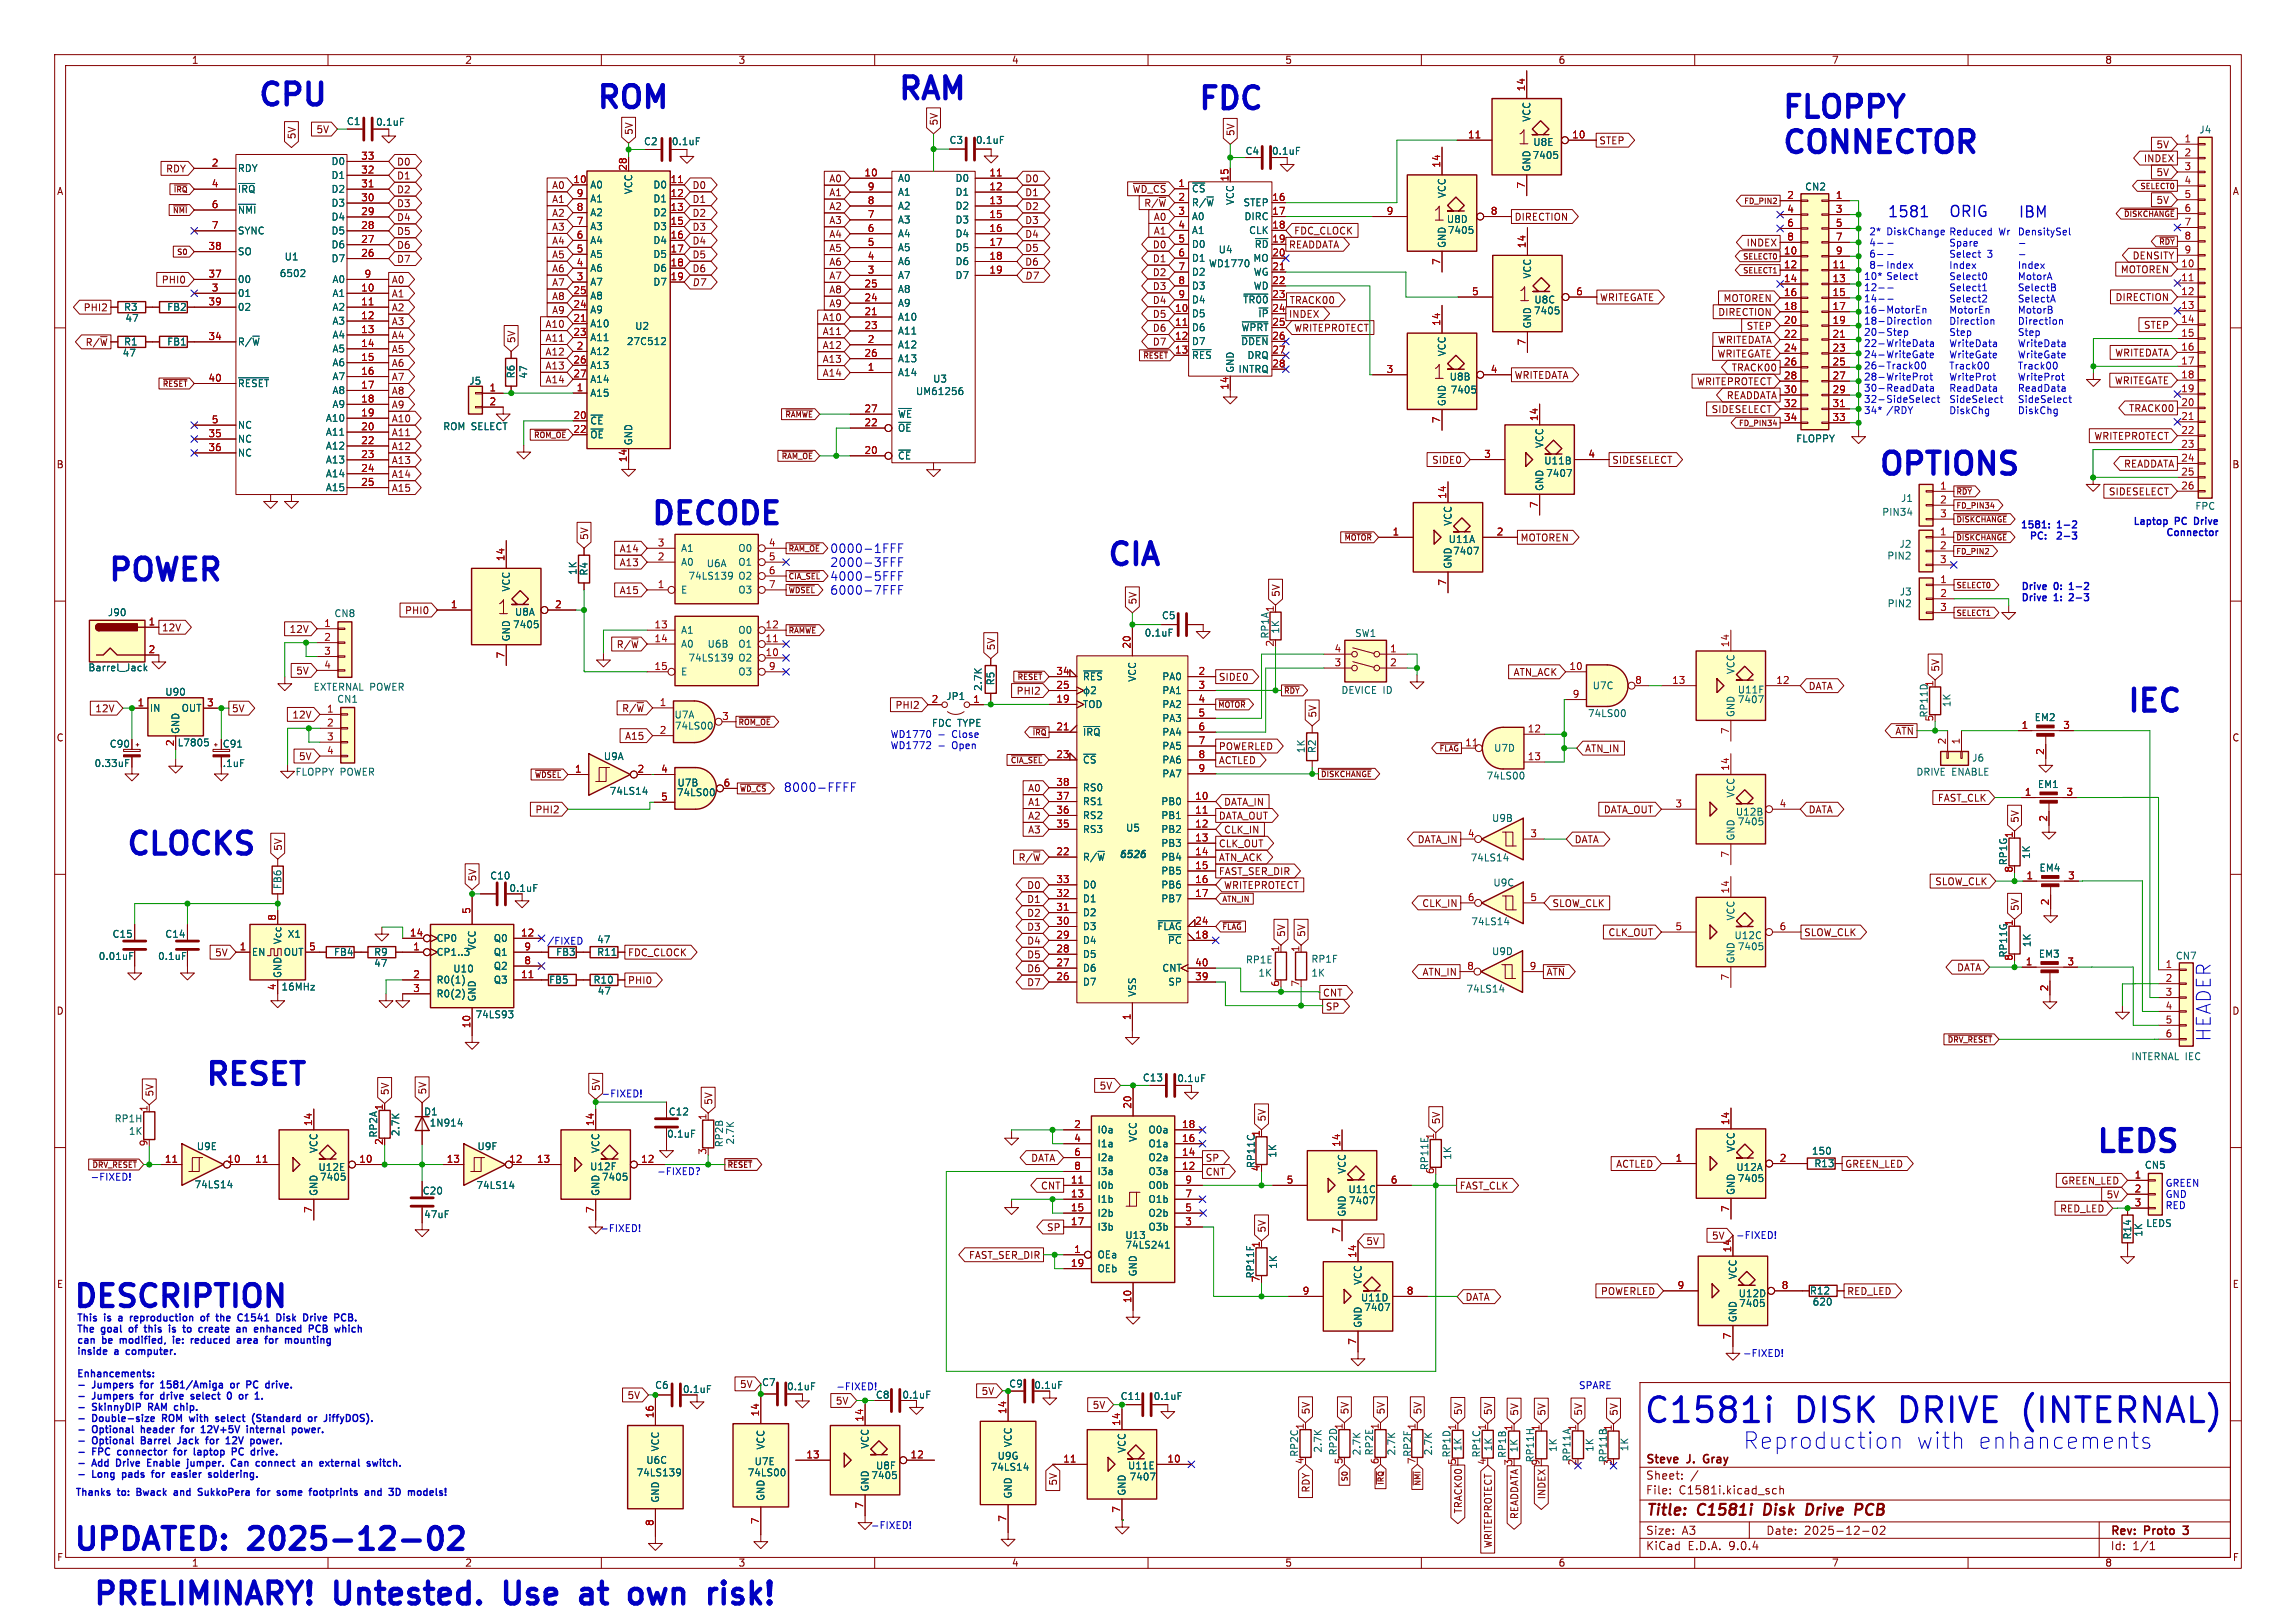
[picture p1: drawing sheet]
<svg xmlns="http://www.w3.org/2000/svg" width="420mm" height="297mm" viewBox="0 0 420 297" stroke-linecap="round" stroke-linejoin="round" font-family="sans-serif">
<defs><g id="words">
<g font-size="6.3" fill="#0000c2">
<text x="300.5" y="260.7">C1581i</text>
<text x="328.6" y="260.7">DISK</text>
<text x="348.4" y="260.7">DRIVE (INTERNAL)</text>
</g>
<g font-size="5.6" fill="#0000c2">
<text x="47" y="19.6">CPU</text>
<text x="108.9" y="20.1">ROM</text>
<text x="164" y="18.5">RAM</text>
<text x="218.9" y="20.3">FDC</text>
<text x="325.8" y="21.9">FLOPPY</text>
<text x="325.8" y="28.4">CONNECTOR</text>
<text x="343.4" y="87.2">OPTIONS</text>
<text x="118.9" y="96.3">DECODE</text>
<text x="19.6" y="106.6">POWER</text>
<text x="202.3" y="103.8">CIA</text>
<text x="388.9" y="130.6">IEC</text>
<text x="22.9" y="156.7">CLOCKS</text>
<text x="37.3" y="198.9">RESET</text>
<text x="383.2" y="211.2">LEDS</text>
<text x="13.2" y="239.5">DESCRIPTION</text>
<text x="13.2" y="284">UPDATED:</text>
<text x="46" y="284">2025-12-02</text>
<text x="16.8" y="294">PRELIMINARY!</text>
<text x="61.7" y="294">Untested.</text>
<text x="94.3" y="294">Use</text>
<text x="109.8" y="294">at</text>
<text x="120.4" y="294">own</text>
<text x="136.4" y="294">risk!</text>
</g>
<g font-size="4.2" fill="#0000c2">
<text x="318.7" y="265.4">Reproduction</text>
<text x="350.3" y="265.4">with</text>
<text x="361.4" y="265.4">enhancements</text>
</g>
<g font-size="3.5" fill="#006464">
<text x="277.6" y="26.6">1</text>
<text x="262.1" y="40.6">1</text>
<text x="277.7" y="55.3">1</text>
<text x="262.1" y="69.6">1</text>
<text x="90.9" y="112.6">1</text>
</g>
<text font-size="3.5" fill="#0000c2" x="404.6" y="190.8" transform="rotate(-90 404.6 190.8)">HEADER</text>
<g font-size="2.8" fill="#0000c2">
<text x="345.2" y="39.9">1581</text>
<text x="356.4" y="39.9">ORIG</text>
<text x="369.1" y="40">IBM</text>
</g>
<g font-size="2.8" fill="#840000">
<text x="301" y="277.9">Title:</text>
<text x="310.6" y="277.9">C1581i</text>
<text x="323.5" y="277.9">Disk</text>
<text x="332.1" y="277.9">Drive</text>
<text x="341.8" y="277.9">PCB</text>
</g>
<g font-size="2.2" fill="#0000c2">
<text x="151.7" y="101.3">0000-1FFF</text>
<text x="151.7" y="103.9">2000-3FFF</text>
<text x="151.7" y="106.4">4000-5FFF</text>
<text x="151.7" y="108.9">6000-7FFF</text>
<text x="143.3" y="145">8000-FFFF</text>
</g>
<g font-size="2.1" fill="#840000">
<text x="301" y="268.2">Steve</text>
<text x="308.7" y="268.2">J.</text>
<text x="312.3" y="268.2">Gray</text>
<text x="301" y="273.7">File:</text>
<text x="301" y="271">Sheet:</text>
<text x="307.1" y="273.7">C1581i.kicad_sch</text>
<text x="301" y="281.1">Size:</text>
<text x="307.6" y="281.1">A3</text>
<text x="323" y="281.1">Date:</text>
<text x="330" y="281.1">2025-12-02</text>
<text x="386" y="281.3">Rev:</text>
<text x="392.4" y="281.3">Proto</text>
<text x="400.1" y="281.3">3</text>
<text x="301" y="283.9">KiCad</text>
<text x="308.7" y="283.9">E.D.A.</text>
<text x="316.3" y="283.9">9.0.4</text>
<text x="386" y="283.9">Id:</text>
<text x="390.1" y="283.9">1/1</text>
</g>
<g font-size="1.8" fill="#840000">
<text x="35" y="11.9">1</text>
<text x="85" y="11.9">2</text>
<text x="135" y="11.9">3</text>
<text x="185" y="11.9">4</text>
<text x="235" y="11.9">5</text>
<text x="285" y="11.9">6</text>
<text x="335" y="11.9">7</text>
<text x="385" y="11.9">8</text>
<text x="68.7" y="23.2">0.1uF</text>
<text x="171.7" y="23.1" transform="rotate(-90 171.7 23.1)">5V</text>
<text x="54.3" y="25.6" transform="rotate(-90 54.3 25.6)">5V</text>
<text x="57.8" y="24.6">5V</text>
<text x="115.9" y="24.8" transform="rotate(-90 115.9 24.8)">5V</text>
<text x="122.8" y="26.8">0.1uF</text>
<text x="226" y="25" transform="rotate(-90 226 25)">5V</text>
<text x="232.6" y="28.5">0.1uF</text>
<text x="292.4" y="26.6">STEP</text>
<text x="392.1" y="29.9">INDEX</text>
<text x="394.4" y="27.3">5V</text>
<text x="10.3" y="35.9">A</text>
<text x="30.3" y="31.8">RDY</text>
<text x="72.5" y="35.6">D2</text>
<text x="72.5" y="30.5">D0</text>
<text x="72.5" y="33">D1</text>
<text x="100.9" y="34.8">A0</text>
<text x="126.6" y="34.8">D0</text>
<text x="151.6" y="33.6">A0</text>
<text x="187.4" y="33.6">D0</text>
<text x="207.1" y="35.5">~{WD_CS}</text>
<text x="394.4" y="32.4">5V</text>
<text x="408.3" y="35.9">A</text>
<text x="72.5" y="38.1">D3</text>
<text x="72.5" y="40.7">D4</text>
<text x="100.9" y="39.9">A2</text>
<text x="100.9" y="37.3">A1</text>
<text x="126.6" y="37.3">D1</text>
<text x="126.6" y="39.9">D2</text>
<text x="151.6" y="41.2">A3</text>
<text x="151.6" y="36.1">A1</text>
<text x="151.6" y="38.6">A2</text>
<text x="187.4" y="36.1">D1</text>
<text x="187.4" y="38.6">D2</text>
<text x="187.4" y="41.2">D3</text>
<text x="209.2" y="38">R/~{W}</text>
<text x="211" y="40.6">A0</text>
<text x="277" y="40.6">DIRECTION</text>
<text x="394.4" y="37.5">5V</text>
<text x="72.5" y="43.2">D5</text>
<text x="72.5" y="45.7">D6</text>
<text x="100.9" y="44.9">A4</text>
<text x="100.9" y="47.5">A5</text>
<text x="100.9" y="42.4">A3</text>
<text x="126.6" y="42.4">D3</text>
<text x="126.6" y="44.9">D4</text>
<text x="126.6" y="47.5">D5</text>
<text x="151.6" y="46.3">A5</text>
<text x="151.6" y="43.7">A4</text>
<text x="187.4" y="46.3">D5</text>
<text x="187.4" y="43.7">D4</text>
<text x="210.8" y="45.7">D0</text>
<text x="211" y="43.1">A1</text>
<text x="235.7" y="45.7">READDATA</text>
<text x="236.6" y="43.1">FDC_CLOCK</text>
<text x="319.4" y="45.3">INDEX</text>
<text x="390" y="47.7">DENSITY</text>
<text x="29.5" y="52.1">PHI0</text>
<text x="71.6" y="52.1">A0</text>
<text x="72.5" y="48.3">D7</text>
<text x="100.9" y="50">A6</text>
<text x="100.9" y="52.6">A7</text>
<text x="126.6" y="52.6">D7</text>
<text x="126.6" y="50">D6</text>
<text x="151.6" y="48.8">A6</text>
<text x="151.6" y="53.9">A8</text>
<text x="151.6" y="51.3">A7</text>
<text x="187.4" y="51.3">D7</text>
<text x="187.4" y="48.8">D6</text>
<text x="210.8" y="48.2">D1</text>
<text x="210.8" y="50.7">D2</text>
<text x="210.8" y="53.3">D3</text>
<text x="387.8" y="50.2">MOTOREN</text>
<text x="15.2" y="57.2">PHI2</text>
<text x="71.6" y="54.6">A1</text>
<text x="71.6" y="57.2">A2</text>
<text x="71.6" y="59.7">A3</text>
<text x="100.9" y="57.6">A9</text>
<text x="100.9" y="55.1">A8</text>
<text x="150.4" y="59">A10</text>
<text x="151.6" y="56.4">A9</text>
<text x="210.8" y="55.8">D4</text>
<text x="210.8" y="58.4">D5</text>
<text x="235.7" y="58.4">INDEX</text>
<text x="235.8" y="55.8">TRACK00</text>
<text x="292.6" y="55.3">WRITEGATE</text>
<text x="314.2" y="58">DIRECTION</text>
<text x="315.2" y="55.5">MOTOREN</text>
<text x="386.9" y="55.3">DIRECTION</text>
<text x="15.6" y="63.5">R/~{W}</text>
<text x="71.6" y="64.8">A5</text>
<text x="71.6" y="62.2">A4</text>
<text x="94.5" y="62.9" transform="rotate(-90 94.5 62.9)">5V</text>
<text x="99.7" y="62.7">A11</text>
<text x="99.7" y="60.2">A10</text>
<text x="99.7" y="65.3">A12</text>
<text x="150.4" y="61.5">A11</text>
<text x="150.4" y="64">A12</text>
<text x="210.8" y="63.4">D7</text>
<text x="210.8" y="60.9">D6</text>
<text x="236.6" y="60.9">WRITEPROTECT</text>
<text x="314.1" y="65.6">WRITEGATE</text>
<text x="314.1" y="63.1">WRITEDATA</text>
<text x="319.4" y="60.5">STEP</text>
<text x="386.8" y="65.4">WRITEDATA</text>
<text x="392.1" y="60.4">STEP</text>
<text x="71.6" y="69.9">A7</text>
<text x="71.6" y="67.3">A6</text>
<text x="99.7" y="67.8">A13</text>
<text x="99.7" y="70.3">A14</text>
<text x="150.4" y="69.1">A14</text>
<text x="150.4" y="66.6">A13</text>
<text x="277" y="69.5">WRITEDATA</text>
<text x="310.3" y="70.7">WRITEPROTECT</text>
<text x="316.7" y="68.2">TRACK00</text>
<text x="386.7" y="70.5">WRITEGATE</text>
<text x="71.6" y="74.9">A9</text>
<text x="71.6" y="72.4">A8</text>
<text x="71.6" y="77.5">A10</text>
<text x="313" y="75.8">SIDESELECT</text>
<text x="315.8" y="73.2">READDATA</text>
<text x="389.3" y="75.6">TRACK00</text>
<text x="71.6" y="80">A11</text>
<text x="71.6" y="82.6">A12</text>
<text x="383" y="80.7">WRITEPROTECT</text>
<text x="10.3" y="85.9">B</text>
<text x="71.6" y="87.6">A14</text>
<text x="71.6" y="85.1">A13</text>
<text x="261.9" y="85.1">SIDE0</text>
<text x="294.8" y="85.1">SIDESELECT</text>
<text x="388.4" y="85.8">READDATA</text>
<text x="408.2" y="85.9">B</text>
<text x="71.6" y="90.2">A15</text>
<text x="385.7" y="90.8">SIDESELECT</text>
<text x="107.8" y="98.9" transform="rotate(-90 107.8 98.9)">5V</text>
<text x="113.2" y="101.3">A14</text>
<text x="278" y="99.3">MOTOREN</text>
<text x="113.2" y="103.8">A13</text>
<text x="74" y="112.6">PHI0</text>
<text x="113.2" y="108.9">A15</text>
<text x="208.1" y="110.7" transform="rotate(-90 208.1 110.7)">5V</text>
<text x="234.3" y="109.3" transform="rotate(-90 234.3 109.3)">5V</text>
<text x="29.5" y="115.7">12V</text>
<text x="52.9" y="116">12V</text>
<text x="112.7" y="118.8">R/~{W}</text>
<text x="182.2" y="119.1" transform="rotate(-90 182.2 119.1)">5V</text>
<text x="54.1" y="123.6">5V</text>
<text x="222.9" y="124.8">SIDE0</text>
<text x="276.8" y="123.9">ATN_ACK</text>
<text x="354.9" y="123" transform="rotate(-90 354.9 123)">5V</text>
<text x="17.3" y="130.5">12V</text>
<text x="42.3" y="130.5">5V</text>
<text x="53.4" y="131.7">12V</text>
<text x="113.7" y="130.5">R/~{W}</text>
<text x="163.7" y="129.9">PHI2</text>
<text x="185.9" y="127.3">PHI2</text>
<text x="241" y="131.4" transform="rotate(-90 241 131.4)">5V</text>
<text x="330.7" y="126.4">DATA</text>
<text x="10.3" y="135.9">C</text>
<text x="40.6" y="137">C91</text>
<text x="114.2" y="135.6">A15</text>
<text x="222.9" y="137.5">POWERLED</text>
<text x="289.8" y="137.9">ATN_IN</text>
<text x="346.6" y="134.7">~{ATN}</text>
<text x="408.2" y="135.9">C</text>
<text x="54.6" y="139.3">5V</text>
<text x="222.9" y="140">ACTLED</text>
<text x="97.8" y="149">PHI2</text>
<text x="188" y="145.1">A0</text>
<text x="188" y="147.6">A1</text>
<text x="223.8" y="147.6">DATA_IN</text>
<text x="293.3" y="149">DATA_OUT</text>
<text x="330.7" y="149">DATA</text>
<text x="354.4" y="146.9">FAST_CLK</text>
<text x="51.8" y="155.8" transform="rotate(-90 51.8 155.8)">5V</text>
<text x="188" y="150.2">A2</text>
<text x="188" y="152.7">A3</text>
<text x="222.9" y="150.2">DATA_OUT</text>
<text x="222.9" y="155.3">CLK_OUT</text>
<text x="223.8" y="152.7">CLK_IN</text>
<text x="259.2" y="154.5">DATA_IN</text>
<text x="287.9" y="154.5">DATA</text>
<text x="369.5" y="150.7" transform="rotate(-90 369.5 150.7)">5V</text>
<text x="87.3" y="161.4" transform="rotate(-90 87.3 161.4)">5V</text>
<text x="186.2" y="157.8">R/~{W}</text>
<text x="222.9" y="160.3">FAST_SER_DIR</text>
<text x="222.9" y="157.8">ATN_ACK</text>
<text x="93.1" y="163.4">0.1uF</text>
<text x="187.8" y="162.9">D0</text>
<text x="187.8" y="168">D2</text>
<text x="187.8" y="165.4">D1</text>
<text x="223.8" y="162.9">WRITEPROTECT</text>
<text x="260.1" y="166.2">CLK_IN</text>
<text x="283.9" y="166.2">SLOW_CLK</text>
<text x="353.9" y="162.2">SLOW_CLK</text>
<text x="369.5" y="166.8" transform="rotate(-90 369.5 166.8)">5V</text>
<text x="187.8" y="170.5">D3</text>
<text x="187.8" y="173">D4</text>
<text x="235.3" y="171.5" transform="rotate(-90 235.3 171.5)">5V</text>
<text x="239" y="171.5" transform="rotate(-90 239 171.5)">5V</text>
<text x="294.1" y="171.5">CLK_OUT</text>
<text x="329.9" y="171.5">SLOW_CLK</text>
<text x="39.2" y="175.2">5V</text>
<text x="114.8" y="175.2">FDC_CLOCK</text>
<text x="187.8" y="175.6">D5</text>
<text x="187.8" y="178.1">D6</text>
<text x="260.1" y="178.8">ATN_IN</text>
<text x="282.8" y="178.8">~{ATN}</text>
<text x="357.9" y="177.9">DATA</text>
<text x="10.3" y="185.9">D</text>
<text x="114.8" y="180.3">PHI0</text>
<text x="187.8" y="180.7">D7</text>
<text x="241.9" y="182.6">CNT</text>
<text x="408.2" y="185.9">D</text>
<text x="28.3" y="200.8" transform="rotate(-90 28.3 200.8)">5V</text>
<text x="71.3" y="200.5" transform="rotate(-90 71.3 200.5)">5V</text>
<text x="78.2" y="200.4" transform="rotate(-90 78.2 200.4)">5V</text>
<text x="109.9" y="199.7" transform="rotate(-90 109.9 199.7)">5V</text>
<text x="130.5" y="202.3" transform="rotate(-90 130.5 202.3)">5V</text>
<text x="201" y="199.6">5V</text>
<text x="215.3" y="198.2">0.1uF</text>
<text x="231.7" y="205.3" transform="rotate(-90 231.7 205.3)">5V</text>
<text x="263.6" y="205.8" transform="rotate(-90 263.6 205.8)">5V</text>
<text x="188.5" y="212.8">DATA</text>
<text x="220.4" y="212.8">SP</text>
<text x="220.4" y="215.3">CNT</text>
<text x="295.5" y="213.9">ACTLED</text>
<text x="337.4" y="213.9">GREEN_LED</text>
<text x="190.3" y="217.9">CNT</text>
<text x="266.9" y="217.9">FAST_CLK</text>
<text x="377" y="217">GREEN_LED</text>
<text x="385.2" y="219.5">5V</text>
<text x="191.4" y="225.5">SP</text>
<text x="231.7" y="225.6" transform="rotate(-90 231.7 225.6)">5V</text>
<text x="313.1" y="227">5V</text>
<text x="376.7" y="222.1">RED_LED</text>
<text x="177.1" y="230.6">FAST_SER_DIR</text>
<text x="249.8" y="228">5V</text>
<text x="10.3" y="235.9">E</text>
<text x="268" y="238.2">DATA</text>
<text x="292.7" y="237.2">POWERLED</text>
<text x="337.8" y="237.2">RED_LED</text>
<text x="408.3" y="235.9">E</text>
<text x="114.7" y="256.2">5V</text>
<text x="124.8" y="255.1">0.1uF</text>
<text x="135.3" y="254.2">5V</text>
<text x="143.9" y="254.6">0.1uF</text>
<text x="152.8" y="257.2">5V</text>
<text x="160.1" y="256.1">C8</text>
<text x="165" y="256.1">0.1uF</text>
<text x="179.5" y="255.5">5V</text>
<text x="184.5" y="254.1">C9</text>
<text x="189.1" y="254.4">0.1uF</text>
<text x="199.8" y="258">5V</text>
<text x="239.8" y="258.9" transform="rotate(-90 239.8 258.9)">5V</text>
<text x="246.9" y="258.9" transform="rotate(-90 246.9 258.9)">5V</text>
<text x="253.5" y="258.9" transform="rotate(-90 253.5 258.9)">5V</text>
<text x="260.2" y="258.9" transform="rotate(-90 260.2 258.9)">5V</text>
<text x="267.6" y="259" transform="rotate(-90 267.6 259)">5V</text>
<text x="273.1" y="259" transform="rotate(-90 273.1 259)">5V</text>
<text x="277.9" y="259.2" transform="rotate(-90 277.9 259.2)">5V</text>
<text x="282.9" y="259.2" transform="rotate(-90 282.9 259.2)">5V</text>
<text x="289.6" y="259.1" transform="rotate(-90 289.6 259.1)">5V</text>
<text x="296.1" y="259.2" transform="rotate(-90 296.1 259.2)">5V</text>
<text x="193.5" y="272" transform="rotate(-90 193.5 272)">5V</text>
<text x="239.8" y="273.2" transform="rotate(-90 239.8 273.2)">RDY</text>
<text x="282.9" y="274.5" transform="rotate(-90 282.9 274.5)">INDEX</text>
<text x="267.6" y="277.1" transform="rotate(-90 267.6 277.1)">TRACK00</text>
<text x="277.9" y="278.1" transform="rotate(-90 277.9 278.1)">READDATA</text>
<text x="10.3" y="285.9">F</text>
<text x="35" y="286.9">1</text>
<text x="85" y="286.9">2</text>
<text x="135" y="286.9">3</text>
<text x="185" y="286.9">4</text>
<text x="235" y="286.9">5</text>
<text x="273.1" y="283.4" transform="rotate(-90 273.1 283.4)">WRITEPROTECT</text>
<text x="285" y="286.9">6</text>
<text x="335" y="286.9">7</text>
<text x="385" y="286.9">8</text>
<text x="408.3" y="285.9">F</text>
</g>
<g font-size="1.8" fill="#a90000">
<text x="279" y="16.8" transform="rotate(-90 279 16.8)">14</text>
<text x="66" y="29.3">33</text>
<text x="268.4" y="25.4">11</text>
<text x="287.5" y="25.4">10</text>
<text x="399.5" y="26.1">1</text>
<text x="399.5" y="28.7">2</text>
<text x="38.6" y="30.6">2</text>
<text x="38.6" y="34.4">4</text>
<text x="66" y="31.8">32</text>
<text x="66" y="34.4">31</text>
<text x="104.8" y="33.6">10</text>
<text x="114.7" y="31.3" transform="rotate(-90 114.7 31.3)">28</text>
<text x="122.6" y="33.6">11</text>
<text x="158" y="32.4">10</text>
<text x="158.6" y="34.9">9</text>
<text x="180.9" y="32.4">11</text>
<text x="180.9" y="34.9">12</text>
<text x="215.4" y="34.3">1</text>
<text x="224.8" y="33.3" transform="rotate(-90 224.8 33.3)">15</text>
<text x="263.5" y="30.8" transform="rotate(-90 263.5 30.8)">14</text>
<text x="279" y="34.6" transform="rotate(-90 279 34.6)">7</text>
<text x="399.5" y="31.2">3</text>
<text x="399.5" y="33.8">4</text>
<text x="38.6" y="38.2">6</text>
<text x="38.6" y="42">7</text>
<text x="66" y="36.9">30</text>
<text x="66" y="39.4">29</text>
<text x="66" y="42">28</text>
<text x="105.4" y="36.1">9</text>
<text x="105.4" y="38.7">8</text>
<text x="105.4" y="41.2">7</text>
<text x="122.6" y="36.1">12</text>
<text x="122.6" y="38.7">13</text>
<text x="122.6" y="41.2">15</text>
<text x="158.6" y="37.4">8</text>
<text x="158.6" y="40">7</text>
<text x="180.9" y="37.4">13</text>
<text x="180.9" y="40">15</text>
<text x="215.4" y="36.8">2</text>
<text x="215.4" y="39.4">3</text>
<text x="215.4" y="41.9">4</text>
<text x="232.6" y="36.8">16</text>
<text x="232.6" y="39.4">17</text>
<text x="232.6" y="41.9">18</text>
<text x="253.5" y="39.4">9</text>
<text x="272.6" y="39.4">8</text>
<text x="326.8" y="36.5">2</text>
<text x="326.8" y="39">4</text>
<text x="326.8" y="41.6">6</text>
<text x="335.7" y="36.5">1</text>
<text x="335.7" y="39">3</text>
<text x="335.7" y="41.6">5</text>
<text x="399.5" y="36.3">5</text>
<text x="399.5" y="38.8">6</text>
<text x="399.5" y="41.4">7</text>
<text x="38" y="45.8">38</text>
<text x="66" y="44.5">27</text>
<text x="66" y="47.1">26</text>
<text x="105.4" y="43.7">6</text>
<text x="105.4" y="46.3">5</text>
<text x="122.6" y="43.7">16</text>
<text x="122.6" y="46.3">17</text>
<text x="158.6" y="42.5">6</text>
<text x="158.6" y="45.1">5</text>
<text x="158.6" y="47.6">4</text>
<text x="180.9" y="42.5">16</text>
<text x="180.9" y="45.1">17</text>
<text x="180.9" y="47.6">18</text>
<text x="215.4" y="44.4">5</text>
<text x="215.4" y="47">6</text>
<text x="232.6" y="44.4">19</text>
<text x="232.6" y="47">20</text>
<text x="279.1" y="45.5" transform="rotate(-90 279.1 45.5)">14</text>
<text x="326.2" y="46.6">10</text>
<text x="326.8" y="44.1">8</text>
<text x="335.7" y="44.1">7</text>
<text x="335.7" y="46.6">9</text>
<text x="399.5" y="43.9">8</text>
<text x="399.5" y="46.5">9</text>
<text x="38" y="50.9">37</text>
<text x="38.6" y="53.4">3</text>
<text x="66" y="53.4">10</text>
<text x="66.6" y="50.9">9</text>
<text x="104.8" y="53.9">25</text>
<text x="105.4" y="48.8">4</text>
<text x="105.4" y="51.4">3</text>
<text x="122.6" y="48.8">18</text>
<text x="122.6" y="51.4">19</text>
<text x="158" y="52.7">25</text>
<text x="158.6" y="50.1">3</text>
<text x="180.9" y="50.1">19</text>
<text x="215.4" y="49.5">7</text>
<text x="215.4" y="52.1">8</text>
<text x="232.6" y="49.5">21</text>
<text x="232.6" y="52.1">22</text>
<text x="263.5" y="48.6" transform="rotate(-90 263.5 48.6)">7</text>
<text x="326.2" y="49.2">12</text>
<text x="326.2" y="51.7">14</text>
<text x="335.1" y="49.2">11</text>
<text x="335.1" y="51.7">13</text>
<text x="398.9" y="49">10</text>
<text x="398.9" y="51.5">11</text>
<text x="38" y="56">39</text>
<text x="66" y="56">11</text>
<text x="66" y="58.5">12</text>
<text x="104.8" y="56.4">24</text>
<text x="104.8" y="59">21</text>
<text x="158" y="55.2">24</text>
<text x="158" y="57.8">21</text>
<text x="214.8" y="57.2">10</text>
<text x="214.8" y="59.7">11</text>
<text x="215.4" y="54.6">9</text>
<text x="232.6" y="54.6">23</text>
<text x="232.6" y="57.2">24</text>
<text x="232.6" y="59.7">25</text>
<text x="263.5" y="59.7" transform="rotate(-90 263.5 59.7)">14</text>
<text x="269.2" y="54.1">5</text>
<text x="288.2" y="54.1">6</text>
<text x="326.2" y="54.3">16</text>
<text x="326.2" y="56.8">18</text>
<text x="326.2" y="59.3">20</text>
<text x="335.1" y="54.3">15</text>
<text x="335.1" y="56.8">17</text>
<text x="335.1" y="59.3">19</text>
<text x="398.9" y="54.1">12</text>
<text x="398.9" y="56.6">13</text>
<text x="398.9" y="59.2">14</text>
<text x="38" y="62.3">34</text>
<text x="66" y="61">13</text>
<text x="66" y="63.6">14</text>
<text x="104.8" y="61.5">23</text>
<text x="105.4" y="64.1">2</text>
<text x="158" y="60.3">23</text>
<text x="158" y="65.4">26</text>
<text x="158.6" y="62.8">2</text>
<text x="214.8" y="62.2">12</text>
<text x="214.8" y="64.8">13</text>
<text x="232.6" y="62.2">26</text>
<text x="232.6" y="64.8">27</text>
<text x="279.1" y="63.3" transform="rotate(-90 279.1 63.3)">7</text>
<text x="326.2" y="61.9">22</text>
<text x="326.2" y="64.4">24</text>
<text x="335.1" y="61.9">21</text>
<text x="335.1" y="64.4">23</text>
<text x="398.9" y="61.7">15</text>
<text x="398.9" y="64.2">16</text>
<text x="38" y="69.9">40</text>
<text x="66" y="66.1">15</text>
<text x="66" y="68.7">16</text>
<text x="66" y="71.2">17</text>
<text x="89.4" y="71.7">1</text>
<text x="104.8" y="66.6">26</text>
<text x="104.8" y="69.1">27</text>
<text x="105.4" y="71.7">1</text>
<text x="158.6" y="67.9">1</text>
<text x="224.8" y="71.4" transform="rotate(-90 224.8 71.4)">14</text>
<text x="232.6" y="67.3">28</text>
<text x="253.5" y="68.3">3</text>
<text x="272.6" y="68.3">4</text>
<text x="326.2" y="67">26</text>
<text x="326.2" y="69.5">28</text>
<text x="335.1" y="67">25</text>
<text x="335.1" y="69.5">27</text>
<text x="398.9" y="66.8">17</text>
<text x="398.9" y="69.3">18</text>
<text x="398.9" y="71.9">19</text>
<text x="38.6" y="77.5">5</text>
<text x="66" y="73.7">18</text>
<text x="66" y="76.3">19</text>
<text x="89.4" y="74.2">2</text>
<text x="104.8" y="76.8">20</text>
<text x="158" y="75.5">27</text>
<text x="263.5" y="77.5" transform="rotate(-90 263.5 77.5)">7</text>
<text x="281.4" y="77.2" transform="rotate(-90 281.4 77.2)">14</text>
<text x="326.2" y="72">30</text>
<text x="326.2" y="74.6">32</text>
<text x="326.2" y="77.1">34</text>
<text x="335.1" y="72">29</text>
<text x="335.1" y="74.6">31</text>
<text x="335.1" y="77.1">33</text>
<text x="398.9" y="74.4">20</text>
<text x="398.9" y="76.9">21</text>
<text x="38" y="80.1">35</text>
<text x="38" y="82.6">36</text>
<text x="66" y="78.8">20</text>
<text x="66" y="81.4">22</text>
<text x="66" y="83.9">23</text>
<text x="104.8" y="79.3">22</text>
<text x="158" y="78.1">22</text>
<text x="158" y="83.2">20</text>
<text x="271.4" y="83.8">3</text>
<text x="290.5" y="83.8">4</text>
<text x="398.9" y="79.5">22</text>
<text x="398.9" y="82">23</text>
<text x="66" y="86.4">24</text>
<text x="66" y="89">25</text>
<text x="114.7" y="84.7" transform="rotate(-90 114.7 84.7)">14</text>
<text x="354.8" y="89.7">1</text>
<text x="398.9" y="84.6">24</text>
<text x="398.9" y="87.1">25</text>
<text x="398.9" y="89.6">26</text>
<text x="264.6" y="91.4" transform="rotate(-90 264.6 91.4)">14</text>
<text x="281.4" y="93.1" transform="rotate(-90 281.4 93.1)">7</text>
<text x="354.8" y="92.2">2</text>
<text x="354.8" y="94.7">3</text>
<text x="120.2" y="100.1">3</text>
<text x="140.5" y="100.1">4</text>
<text x="254.6" y="98.1">1</text>
<text x="273.7" y="98.1">2</text>
<text x="354.8" y="98">1</text>
<text x="354.8" y="100.6">2</text>
<text x="92.4" y="102.8" transform="rotate(-90 92.4 102.8)">14</text>
<text x="120.2" y="102.6">2</text>
<text x="120.2" y="107.7">1</text>
<text x="140.5" y="102.6">5</text>
<text x="140.5" y="105.2">6</text>
<text x="140.5" y="107.7">7</text>
<text x="264.6" y="107.3" transform="rotate(-90 264.6 107.3)">7</text>
<text x="354.8" y="103.1">3</text>
<text x="354.8" y="106.8">1</text>
<text x="82.4" y="111.4">1</text>
<text x="101.4" y="111.4">2</text>
<text x="233.1" y="112.1" transform="rotate(-90 233.1 112.1)">1</text>
<text x="354.8" y="109.3">2</text>
<text x="354.8" y="111.9">3</text>
<text x="27.1" y="114.5">1</text>
<text x="27.1" y="119.6">2</text>
<text x="59.2" y="114.8">1</text>
<text x="59.2" y="117.3">2</text>
<text x="59.2" y="119.9">3</text>
<text x="119.6" y="115.1">13</text>
<text x="119.6" y="117.6">14</text>
<text x="139.9" y="115.1">12</text>
<text x="139.9" y="117.6">11</text>
<text x="206.9" y="118.8" transform="rotate(-90 206.9 118.8)">20</text>
<text x="233.1" y="118.4" transform="rotate(-90 233.1 118.4)">2</text>
<text x="244" y="119.5">4</text>
<text x="254.2" y="119.5">1</text>
<text x="316.4" y="118.5" transform="rotate(-90 316.4 118.5)">14</text>
<text x="59.2" y="122.4">4</text>
<text x="92.4" y="120.6" transform="rotate(-90 92.4 120.6)">7</text>
<text x="119.6" y="122.7">15</text>
<text x="139.9" y="120.1">10</text>
<text x="140.5" y="122.7">9</text>
<text x="193.1" y="123.6">34</text>
<text x="219.1" y="123.6">2</text>
<text x="244" y="122">3</text>
<text x="254.2" y="122">2</text>
<text x="287" y="122.7">10</text>
<text x="299" y="125.2">8</text>
<text x="305.8" y="125.2">13</text>
<text x="324.8" y="125.2">12</text>
<text x="25.1" y="129.3">1</text>
<text x="37.8" y="129.3">3</text>
<text x="59.7" y="130.5">1</text>
<text x="120.6" y="129.3">1</text>
<text x="132" y="131.8">3</text>
<text x="170.3" y="128.7">2</text>
<text x="177.9" y="128.7">1</text>
<text x="193.1" y="126.1">25</text>
<text x="193.1" y="128.7">19</text>
<text x="219.1" y="126.1">3</text>
<text x="219.1" y="128.7">4</text>
<text x="219.1" y="131.2">5</text>
<text x="287.6" y="127.8">9</text>
<text x="31.9" y="136.6" transform="rotate(-90 31.9 136.6)">2</text>
<text x="59.7" y="133">2</text>
<text x="59.7" y="135.6">3</text>
<text x="120.6" y="134.4">2</text>
<text x="193.1" y="133.7">21</text>
<text x="219.1" y="133.7">6</text>
<text x="219.1" y="136.3">7</text>
<text x="267.9" y="136.7">11</text>
<text x="279.4" y="134.1">12</text>
<text x="316.4" y="134.4" transform="rotate(-90 316.4 134.4)">7</text>
<text x="353.7" y="132.1" transform="rotate(-90 353.7 132.1)">5</text>
<text x="356" y="136.3" transform="rotate(-90 356 136.3)">2</text>
<text x="358.5" y="136.3" transform="rotate(-90 358.5 136.3)">1</text>
<text x="369.7" y="133.5">1</text>
<text x="377.3" y="133.5">3</text>
<text x="59.7" y="138.1">4</text>
<text x="105.1" y="141.5">1</text>
<text x="116.5" y="141.5">2</text>
<text x="120.8" y="141.5">4</text>
<text x="193.1" y="138.8">23</text>
<text x="193.1" y="143.9">38</text>
<text x="219.1" y="138.8">8</text>
<text x="219.1" y="141.4">9</text>
<text x="279.4" y="139.2">13</text>
<text x="316.4" y="141.1" transform="rotate(-90 316.4 141.1)">14</text>
<text x="374" y="138.2" transform="rotate(-90 374 138.2)">2</text>
<text x="120.8" y="146.6">5</text>
<text x="132.3" y="144">6</text>
<text x="193.1" y="146.4">37</text>
<text x="193.1" y="149">36</text>
<text x="218.5" y="146.4">10</text>
<text x="218.5" y="149">11</text>
<text x="306.4" y="147.8">3</text>
<text x="325.4" y="147.8">4</text>
<text x="370.3" y="145.7">1</text>
<text x="377.9" y="145.7">3</text>
<text x="193.1" y="151.5">35</text>
<text x="218.5" y="151.5">12</text>
<text x="218.5" y="154.1">13</text>
<text x="268.4" y="153.3">4</text>
<text x="279.8" y="153.3">3</text>
<text x="368.2" y="153.4" transform="rotate(-90 368.2 153.4)">1</text>
<text x="374.5" y="150.5" transform="rotate(-90 374.5 150.5)">2</text>
<text x="193.1" y="156.6">22</text>
<text x="193.1" y="161.7">33</text>
<text x="218.5" y="156.6">14</text>
<text x="218.5" y="159.1">15</text>
<text x="218.5" y="161.7">16</text>
<text x="316.4" y="157" transform="rotate(-90 316.4 157)">7</text>
<text x="368.2" y="159.8" transform="rotate(-90 368.2 159.8)">8</text>
<text x="370.6" y="161">1</text>
<text x="378.2" y="161">3</text>
<text x="86.1" y="167.3" transform="rotate(-90 86.1 167.3)">5</text>
<text x="193.1" y="164.2">32</text>
<text x="193.1" y="166.8">31</text>
<text x="218.5" y="164.2">17</text>
<text x="268.4" y="165">6</text>
<text x="279.8" y="165">5</text>
<text x="316.4" y="163.6" transform="rotate(-90 316.4 163.6)">14</text>
<text x="374.9" y="165.8" transform="rotate(-90 374.9 165.8)">2</text>
<text x="43.7" y="174">1</text>
<text x="50.5" y="168.6" transform="rotate(-90 50.5 168.6)">8</text>
<text x="56.4" y="174">5</text>
<text x="74.9" y="171.4">14</text>
<text x="75.5" y="174">1</text>
<text x="95.2" y="171.4">12</text>
<text x="95.8" y="174">9</text>
<text x="193.1" y="169.3">30</text>
<text x="193.1" y="171.8">29</text>
<text x="218.5" y="169.3">24</text>
<text x="218.5" y="171.8">18</text>
<text x="306.4" y="170.3">5</text>
<text x="325.4" y="170.3">6</text>
<text x="368.2" y="169.6" transform="rotate(-90 368.2 169.6)">1</text>
<text x="75.5" y="179.1">2</text>
<text x="95.2" y="179.1">11</text>
<text x="95.8" y="176.5">8</text>
<text x="193.1" y="174.4">28</text>
<text x="193.1" y="176.9">27</text>
<text x="193.1" y="179.5">26</text>
<text x="218.5" y="176.9">40</text>
<text x="218.5" y="179.5">39</text>
<text x="234.1" y="174.3" transform="rotate(-90 234.1 174.3)">1</text>
<text x="237.7" y="174.3" transform="rotate(-90 237.7 174.3)">1</text>
<text x="268.3" y="177.5">8</text>
<text x="279.7" y="177.5">9</text>
<text x="316.4" y="179.5" transform="rotate(-90 316.4 179.5)">7</text>
<text x="368.2" y="175.9" transform="rotate(-90 368.2 175.9)">8</text>
<text x="370.5" y="176.7">1</text>
<text x="378.1" y="176.7">3</text>
<text x="396" y="177.2">1</text>
<text x="396" y="179.8">2</text>
<text x="50.5" y="181.3" transform="rotate(-90 50.5 181.3)">4</text>
<text x="75.5" y="181.6">3</text>
<text x="234.1" y="180.7" transform="rotate(-90 234.1 180.7)">6</text>
<text x="237.7" y="180.7" transform="rotate(-90 237.7 180.7)">7</text>
<text x="374.7" y="181.5" transform="rotate(-90 374.7 181.5)">2</text>
<text x="396" y="182.3">3</text>
<text x="396" y="184.8">4</text>
<text x="86.1" y="188.3" transform="rotate(-90 86.1 188.3)">10</text>
<text x="206.9" y="186.8" transform="rotate(-90 206.9 186.8)">1</text>
<text x="396" y="187.4">5</text>
<text x="396" y="189.9">6</text>
<text x="27.1" y="203.5" transform="rotate(-90 27.1 203.5)">1</text>
<text x="70.1" y="203.3" transform="rotate(-90 70.1 203.3)">1</text>
<text x="207" y="203" transform="rotate(-90 207 203)">20</text>
<text x="27.1" y="209.9" transform="rotate(-90 27.1 209.9)">9</text>
<text x="57.1" y="206.2" transform="rotate(-90 57.1 206.2)">14</text>
<text x="70.1" y="209.6" transform="rotate(-90 70.1 209.6)">2</text>
<text x="108.7" y="206.2" transform="rotate(-90 108.7 206.2)">14</text>
<text x="129.3" y="205" transform="rotate(-90 129.3 205)">1</text>
<text x="196.4" y="206.5">2</text>
<text x="196.4" y="209">4</text>
<text x="216.1" y="206.5">18</text>
<text x="216.1" y="209">16</text>
<text x="230.5" y="208.1" transform="rotate(-90 230.5 208.1)">1</text>
<text x="245.2" y="210" transform="rotate(-90 245.2 210)">14</text>
<text x="316.4" y="206" transform="rotate(-90 316.4 206)">14</text>
<text x="30.1" y="212.9">11</text>
<text x="41.5" y="212.9">10</text>
<text x="46.6" y="212.9">11</text>
<text x="65.6" y="212.9">10</text>
<text x="81.6" y="212.9">13</text>
<text x="93" y="212.9">12</text>
<text x="98.1" y="212.9">13</text>
<text x="117.2" y="212.9">12</text>
<text x="129.3" y="211.4" transform="rotate(-90 129.3 211.4)">3</text>
<text x="196.4" y="211.6">6</text>
<text x="196.4" y="214.1">8</text>
<text x="216.1" y="211.6">14</text>
<text x="216.1" y="214.1">12</text>
<text x="230.5" y="214.4" transform="rotate(-90 230.5 214.4)">4</text>
<text x="262.4" y="215" transform="rotate(-90 262.4 215)">6</text>
<text x="306.4" y="212.7">1</text>
<text x="325.5" y="212.7">2</text>
<text x="390.4" y="215.7">1</text>
<text x="195.8" y="216.7">11</text>
<text x="195.8" y="219.2">13</text>
<text x="195.8" y="221.7">15</text>
<text x="216.7" y="216.7">9</text>
<text x="216.7" y="219.2">7</text>
<text x="216.7" y="221.7">5</text>
<text x="235.3" y="216.7">5</text>
<text x="254.3" y="216.7">6</text>
<text x="316.4" y="221.9" transform="rotate(-90 316.4 221.9)">7</text>
<text x="390.4" y="218.3">2</text>
<text x="390.4" y="220.8">3</text>
<text x="57.1" y="222.1" transform="rotate(-90 57.1 222.1)">7</text>
<text x="108.7" y="222.1" transform="rotate(-90 108.7 222.1)">7</text>
<text x="195.8" y="224.3">17</text>
<text x="216.7" y="224.3">3</text>
<text x="245.2" y="225.9" transform="rotate(-90 245.2 225.9)">7</text>
<text x="195.8" y="231.9">19</text>
<text x="196.4" y="229.4">1</text>
<text x="230.5" y="228.4" transform="rotate(-90 230.5 228.4)">1</text>
<text x="248.2" y="230.3" transform="rotate(-90 248.2 230.3)">14</text>
<text x="316.7" y="229.3" transform="rotate(-90 316.7 229.3)">14</text>
<text x="207" y="238.5" transform="rotate(-90 207 238.5)">10</text>
<text x="230.5" y="234.8" transform="rotate(-90 230.5 234.8)">7</text>
<text x="238.2" y="237">9</text>
<text x="257.2" y="237">8</text>
<text x="306.8" y="236">9</text>
<text x="325.8" y="236">8</text>
<text x="316.7" y="245.2" transform="rotate(-90 316.7 245.2)">7</text>
<text x="248.2" y="246.2" transform="rotate(-90 248.2 246.2)">7</text>
<text x="119.6" y="259.6" transform="rotate(-90 119.6 259.6)">16</text>
<text x="138.9" y="259.3" transform="rotate(-90 138.9 259.3)">14</text>
<text x="158" y="260.3" transform="rotate(-90 158 260.3)">14</text>
<text x="184.1" y="258.9" transform="rotate(-90 184.1 258.9)">14</text>
<text x="205" y="261" transform="rotate(-90 205 261)">14</text>
<text x="252.3" y="261.7" transform="rotate(-90 252.3 261.7)">1</text>
<text x="259" y="261.7" transform="rotate(-90 259 261.7)">1</text>
<text x="281.7" y="261.9" transform="rotate(-90 281.7 261.9)">1</text>
<text x="147.4" y="267">13</text>
<text x="166.5" y="267">12</text>
<text x="194.4" y="267.7">11</text>
<text x="213.4" y="267.7">10</text>
<text x="238.6" y="268" transform="rotate(-90 238.6 268)">4</text>
<text x="245.7" y="268" transform="rotate(-90 245.7 268)">5</text>
<text x="252.3" y="268" transform="rotate(-90 252.3 268)">6</text>
<text x="259" y="268" transform="rotate(-90 259 268)">7</text>
<text x="266.4" y="268.2" transform="rotate(-90 266.4 268.2)">5</text>
<text x="271.9" y="268.2" transform="rotate(-90 271.9 268.2)">4</text>
<text x="276.7" y="268.3" transform="rotate(-90 276.7 268.3)">3</text>
<text x="288.4" y="268.3" transform="rotate(-90 288.4 268.3)">2</text>
<text x="119.6" y="279.3" transform="rotate(-90 119.6 279.3)">8</text>
<text x="138.9" y="279" transform="rotate(-90 138.9 279)">7</text>
<text x="158" y="276.2" transform="rotate(-90 158 276.2)">7</text>
<text x="184.1" y="278.6" transform="rotate(-90 184.1 278.6)">7</text>
<text x="205" y="276.9" transform="rotate(-90 205 276.9)">7</text>
</g>
<g font-size="1.8" fill="#006464">
<text x="63.3" y="23.1">C1</text>
<text x="280.1" y="22.4" transform="rotate(-90 280.1 22.4)">VCC</text>
<text x="117.7" y="26.8">C2</text>
<text x="173.6" y="26.5">C3</text>
<text x="178.4" y="26.5">0.1uF</text>
<text x="227.7" y="28.5">C4</text>
<text x="280.2" y="29.3">7405</text>
<text x="280.4" y="26.9">U8E</text>
<text x="402.2" y="24.6">J4</text>
<text x="43.4" y="31.7">RDY</text>
<text x="43.4" y="35.5">~{IRQ}</text>
<text x="60.5" y="30.4">D0</text>
<text x="60.5" y="32.9">D1</text>
<text x="60.5" y="35.5">D2</text>
<text x="107.9" y="34.7">A0</text>
<text x="115.8" y="35.6" transform="rotate(-90 115.8 35.6)">VCC</text>
<text x="119.4" y="34.7">D0</text>
<text x="164.2" y="33.5">A0</text>
<text x="174.7" y="33.5">D0</text>
<text x="217.9" y="35.4">~{CS}</text>
<text x="280.1" y="31.5" transform="rotate(-90 280.1 31.5)">GND</text>
<text x="330.1" y="35.1">CN2</text>
<text x="43.4" y="39.3">~{NMI}</text>
<text x="60.5" y="38">D3</text>
<text x="60.5" y="40.6">D4</text>
<text x="107.9" y="37.2">A1</text>
<text x="107.9" y="39.8">A2</text>
<text x="119.4" y="37.2">D1</text>
<text x="119.4" y="39.8">D2</text>
<text x="164.2" y="36">A1</text>
<text x="164.2" y="38.6">A2</text>
<text x="164.2" y="41.1">A3</text>
<text x="174.7" y="36">D1</text>
<text x="174.7" y="38.6">D2</text>
<text x="174.7" y="41.1">D3</text>
<text x="217.9" y="37.9">R/~{W}</text>
<text x="217.9" y="40.5">A0</text>
<text x="225.9" y="37.6" transform="rotate(-90 225.9 37.6)">VCC</text>
<text x="227.4" y="37.9">STEP</text>
<text x="227.5" y="40.5">DIRC</text>
<text x="264.6" y="41">U8D</text>
<text x="264.6" y="36.3" transform="rotate(-90 264.6 36.3)">VCC</text>
<text x="43.4" y="43.1">SYNC</text>
<text x="43.4" y="46.9">SO</text>
<text x="52" y="47.9">U1</text>
<text x="60.5" y="43.1">D5</text>
<text x="60.5" y="45.6">D6</text>
<text x="107.9" y="42.3">A3</text>
<text x="107.9" y="44.9">A4</text>
<text x="107.9" y="47.4">A5</text>
<text x="119.4" y="42.3">D3</text>
<text x="119.4" y="44.9">D4</text>
<text x="119.4" y="47.4">D5</text>
<text x="164.2" y="43.6">A4</text>
<text x="164.2" y="46.2">A5</text>
<text x="174.7" y="43.6">D4</text>
<text x="174.7" y="46.2">D5</text>
<text x="217.9" y="45.6">D0</text>
<text x="217.9" y="43">A1</text>
<text x="222.8" y="46.6">U4</text>
<text x="228.4" y="43">CLK</text>
<text x="229.4" y="45.6">~{RD}</text>
<text x="264.6" y="45.5" transform="rotate(-90 264.6 45.5)">GND</text>
<text x="264.7" y="43">7405</text>
<text x="43.4" y="52">00</text>
<text x="51.1" y="50.9">6502</text>
<text x="60.5" y="48.2">D7</text>
<text x="60.7" y="52">A0</text>
<text x="107.9" y="49.9">A6</text>
<text x="107.9" y="52.5">A7</text>
<text x="119.4" y="49.9">D6</text>
<text x="119.4" y="52.5">D7</text>
<text x="164.2" y="48.7">A6</text>
<text x="164.2" y="51.3">A7</text>
<text x="164.2" y="53.8">A8</text>
<text x="174.7" y="48.7">D6</text>
<text x="174.7" y="51.3">D7</text>
<text x="217.9" y="48.1">D1</text>
<text x="217.9" y="50.6">D2</text>
<text x="217.9" y="53.2">D3</text>
<text x="221" y="49.1">WD1770</text>
<text x="229.2" y="48.1">MO</text>
<text x="229.2" y="50.6">WG</text>
<text x="229.2" y="53.2">WD</text>
<text x="280.3" y="51.1" transform="rotate(-90 280.3 51.1)">VCC</text>
<text x="22.6" y="57.1">R3</text>
<text x="22.8" y="59.1">47</text>
<text x="30.5" y="57.1">FB2</text>
<text x="43.4" y="54.5">01</text>
<text x="43.4" y="57.1">02</text>
<text x="60.7" y="54.5">A1</text>
<text x="60.7" y="57.1">A2</text>
<text x="60.7" y="59.6">A3</text>
<text x="107.9" y="55">A8</text>
<text x="107.9" y="57.6">A9</text>
<text x="164.2" y="56.3">A9</text>
<text x="164.2" y="58.9">A10</text>
<text x="217.9" y="55.7">D4</text>
<text x="217.9" y="58.3">D5</text>
<text x="227.3" y="55.7">~{TR00}</text>
<text x="230.1" y="58.3">~{IP}</text>
<text x="280.5" y="57.7">7405</text>
<text x="280.6" y="55.7">U8C</text>
<text x="22.3" y="65.5">47</text>
<text x="22.6" y="63.4">R1</text>
<text x="30.5" y="63.4">FB1</text>
<text x="43.4" y="63.4">R/~{W}</text>
<text x="60.7" y="62.2">A4</text>
<text x="60.7" y="64.7">A5</text>
<text x="107.9" y="60.1">A10</text>
<text x="107.9" y="62.6">A11</text>
<text x="107.9" y="65.2">A12</text>
<text x="114.6" y="63.3">27C512</text>
<text x="116.1" y="60.6">U2</text>
<text x="164.2" y="61.4">A11</text>
<text x="164.2" y="64">A12</text>
<text x="217.9" y="60.8">D6</text>
<text x="217.9" y="63.3">D7</text>
<text x="217.9" y="65.9">~{RES}</text>
<text x="226.9" y="63.3">~{DDEN}</text>
<text x="227" y="60.8">~{WPRT}</text>
<text x="228.1" y="65.9">DRQ</text>
<text x="264.6" y="65.3" transform="rotate(-90 264.6 65.3)">VCC</text>
<text x="280.3" y="60.2" transform="rotate(-90 280.3 60.2)">GND</text>
<text x="43.4" y="71">~{RESET}</text>
<text x="60.7" y="67.2">A6</text>
<text x="60.7" y="69.8">A7</text>
<text x="85.8" y="70.6">J5</text>
<text x="94.3" y="69.3" transform="rotate(-90 94.3 69.3)">R6</text>
<text x="96.6" y="69.4" transform="rotate(-90 96.6 69.4)">47</text>
<text x="107.9" y="67.7">A13</text>
<text x="107.9" y="70.3">A14</text>
<text x="164.2" y="66.5">A13</text>
<text x="164.2" y="69">A14</text>
<text x="170.6" y="70.2">U3</text>
<text x="225.9" y="68.3" transform="rotate(-90 225.9 68.3)">GND</text>
<text x="226.4" y="68.4">INTRQ</text>
<text x="265.1" y="69.8">U8B</text>
<text x="59.5" y="77.4">A10</text>
<text x="60.7" y="72.3">A8</text>
<text x="60.7" y="74.9">A9</text>
<text x="107.9" y="72.8">A15</text>
<text x="107.9" y="77.9">~{CE}</text>
<text x="164.2" y="76.7">~{WE}</text>
<text x="167.4" y="72.5">UM61256</text>
<text x="264.6" y="74.4" transform="rotate(-90 264.6 74.4)">GND</text>
<text x="265.2" y="72.2">7405</text>
<text x="43.4" y="78.7">NC</text>
<text x="43.4" y="81.2">NC</text>
<text x="43.4" y="83.7">NC</text>
<text x="59.5" y="79.9">A11</text>
<text x="59.5" y="82.5">A12</text>
<text x="81" y="78.9">ROM SELECT</text>
<text x="107.9" y="80.4">~{OE}</text>
<text x="115.8" y="81.6" transform="rotate(-90 115.8 81.6)">GND</text>
<text x="164.2" y="79.2">~{OE}</text>
<text x="282.5" y="82.1" transform="rotate(-90 282.5 82.1)">VCC</text>
<text x="328.5" y="81.2">FLOPPY</text>
<text x="59.5" y="85">A13</text>
<text x="59.5" y="87.6">A14</text>
<text x="164.2" y="84.3">~{CE}</text>
<text x="282.4" y="85.2">U11B</text>
<text x="282.5" y="89.9" transform="rotate(-90 282.5 89.9)">GND</text>
<text x="282.7" y="87.5">7407</text>
<text x="59.5" y="90.1">A15</text>
<text x="344.2" y="94.6">PIN34</text>
<text x="347.6" y="92">J1</text>
<text x="401.5" y="93.5">FPC</text>
<text x="124.5" y="101.2">A1</text>
<text x="135" y="101.2">O0</text>
<text x="264.9" y="99.6">U11A</text>
<text x="265.7" y="101.7">7407</text>
<text x="265.7" y="96.3" transform="rotate(-90 265.7 96.3)">VCC</text>
<text x="347.4" y="100.4">J2</text>
<text x="105.7" y="105.3" transform="rotate(-90 105.7 105.3)">1K</text>
<text x="107.7" y="105.4" transform="rotate(-90 107.7 105.4)">R4</text>
<text x="124.5" y="103.7">A0</text>
<text x="125.8" y="106.3">74LS139</text>
<text x="129.2" y="104">U6A</text>
<text x="135" y="103.7">O1</text>
<text x="135" y="106.3">O2</text>
<text x="265.7" y="104.2" transform="rotate(-90 265.7 104.2)">GND</text>
<text x="345.1" y="102.6">PIN2</text>
<text x="19.6" y="113">J90</text>
<text x="61.1" y="113.1">CN8</text>
<text x="93.5" y="108.4" transform="rotate(-90 93.5 108.4)">VCC</text>
<text x="94.1" y="112.9">U8A</text>
<text x="124.5" y="108.8">E</text>
<text x="135" y="108.8">O3</text>
<text x="212.4" y="113.5">C5</text>
<text x="345.2" y="111.3">PIN2</text>
<text x="347.4" y="109.2">J3</text>
<text x="93.5" y="117.5" transform="rotate(-90 93.5 117.5)">GND</text>
<text x="93.7" y="115.2">7405</text>
<text x="124.5" y="116.2">A1</text>
<text x="124.5" y="118.7">A0</text>
<text x="129.3" y="118.7">U6B</text>
<text x="135" y="116.2">O0</text>
<text x="135" y="118.7">O1</text>
<text x="209.3" y="116.7">0.1uF</text>
<text x="232.3" y="117" transform="rotate(-90 232.3 117)">RP1A</text>
<text x="234.2" y="116.1" transform="rotate(-90 234.2 116.1)">1K</text>
<text x="247.8" y="116.8">SW1</text>
<text x="16.1" y="123">Barrel_Jack</text>
<text x="124.5" y="123.8">E</text>
<text x="125.8" y="121.3">74LS139</text>
<text x="135" y="121.3">O2</text>
<text x="135" y="123.8">O3</text>
<text x="182.1" y="125.5" transform="rotate(-90 182.1 125.5)">R5</text>
<text x="198" y="124.7">~{RES}</text>
<text x="208" y="124.9" transform="rotate(-90 208 124.9)">VCC</text>
<text x="212.5" y="124.7">PA0</text>
<text x="317.5" y="123.5" transform="rotate(-90 317.5 123.5)">VCC</text>
<text x="353.7" y="125.8" transform="rotate(-90 353.7 125.8)">1</text>
<text x="27.3" y="130.5">IN</text>
<text x="30.1" y="127.5">U90</text>
<text x="33.1" y="130.5">OUT</text>
<text x="57.3" y="126.6">EXTERNAL POWER</text>
<text x="61.6" y="128.8">CN1</text>
<text x="123.3" y="131.7">U7A</text>
<text x="173" y="128.3">JP1</text>
<text x="179.8" y="126.6" transform="rotate(-90 179.8 126.6)">2.7K</text>
<text x="198" y="129.8">TOD</text>
<text x="212.5" y="127.2">PA1</text>
<text x="212.5" y="129.8">PA2</text>
<text x="245.3" y="127.2">DEVICE ID</text>
<text x="290.4" y="131.4">74LS00</text>
<text x="291.2" y="126.3">U7C</text>
<text x="317.5" y="131.3" transform="rotate(-90 317.5 131.3)">GND</text>
<text x="317.8" y="127.1">U11F</text>
<text x="317.8" y="128.9">7407</text>
<text x="352.8" y="131.4" transform="rotate(-90 352.8 131.4)">RP11D</text>
<text x="357" y="129.5" transform="rotate(-90 357 129.5)">1K</text>
<text x="20" y="137">C90</text>
<text x="32.4" y="136.8">L7805</text>
<text x="33" y="134.4" transform="rotate(-90 33 134.4)">GND</text>
<text x="123.3" y="133.7">74LS00</text>
<text x="170.4" y="133.2">FDC TYPE</text>
<text x="198" y="134.8">~{IRQ}</text>
<text x="212.5" y="132.3">PA3</text>
<text x="212.5" y="134.8">PA4</text>
<text x="212.5" y="137.4">PA5</text>
<text x="238.9" y="137.9" transform="rotate(-90 238.9 137.9)">1K</text>
<text x="240.9" y="137.9" transform="rotate(-90 240.9 137.9)">R2</text>
<text x="273.2" y="137.8">U7D</text>
<text x="372.1" y="132.2">EM2</text>
<text x="17.2" y="140.6">0.33uF</text>
<text x="40.6" y="140.6">.1uF</text>
<text x="54" y="142.1">FLOPPY</text>
<text x="62.2" y="142.1">POWER</text>
<text x="110.4" y="139.3">U9A</text>
<text x="198" y="139.9">~{CS}</text>
<text x="212.5" y="139.9">PA6</text>
<text x="212.5" y="142.5">PA7</text>
<text x="271.8" y="142.8">74LS00</text>
<text x="350.5" y="142.1">DRIVE ENABLE</text>
<text x="360.7" y="139.6">J6</text>
<text x="111.4" y="145.6">74LS14</text>
<text x="123.7" y="145.9">74LS00</text>
<text x="123.8" y="144.1">U7B</text>
<text x="198" y="145">RS0</text>
<text x="198" y="147.5">RS1</text>
<text x="212.3" y="147.5">PB0</text>
<text x="317.4" y="149.5">U12B</text>
<text x="317.5" y="146.1" transform="rotate(-90 317.5 146.1)">VCC</text>
<text x="372.7" y="144.4">EM1</text>
<text x="198" y="150.1">RS2</text>
<text x="198" y="152.6">RS3</text>
<text x="205.9" y="152.4">U5</text>
<text x="212.3" y="150.1">PB1</text>
<text x="212.3" y="152.6">PB2</text>
<text x="212.3" y="155.2">PB3</text>
<text x="272.8" y="150.6">U9B</text>
<text x="317.5" y="153.9" transform="rotate(-90 317.5 153.9)">GND</text>
<text x="317.8" y="151.2">7405</text>
<text x="89.6" y="161.1">C10</text>
<text x="198" y="157.7">R/~{W} 6526</text>
<text x="212.3" y="157.7">PB4</text>
<text x="212.3" y="160.2">PB5</text>
<text x="268.9" y="157.8">74LS14</text>
<text x="367.3" y="158.4" transform="rotate(-90 367.3 158.4)">RP1G</text>
<text x="371.5" y="157.3" transform="rotate(-90 371.5 157.3)">1K</text>
<text x="373" y="159.7">EM4</text>
<text x="51.7" y="162.8" transform="rotate(-90 51.7 162.8)">FB6</text>
<text x="198" y="162.8">D0</text>
<text x="198" y="165.3">D1</text>
<text x="198" y="167.9">D2</text>
<text x="212.3" y="162.8">PB6</text>
<text x="212.3" y="165.3">PB7</text>
<text x="273.1" y="162.4">U9C</text>
<text x="20.5" y="171.8">C15</text>
<text x="30.1" y="171.8">C14</text>
<text x="51.7" y="172.9" transform="rotate(-90 51.7 172.9)">Vcc</text>
<text x="52.5" y="171.8">X1</text>
<text x="79.8" y="172.6">CP0</text>
<text x="90.2" y="172.6">Q0</text>
<text x="109.1" y="172.8">47</text>
<text x="198" y="170.4">D3</text>
<text x="198" y="172.9">D4</text>
<text x="211.6" y="170.4">~{FLAG}</text>
<text x="213.5" y="172.9">~{PC}</text>
<text x="269" y="169.5">74LS14</text>
<text x="317.2" y="172.1">U12C</text>
<text x="317.5" y="168.6" transform="rotate(-90 317.5 168.6)">VCC</text>
<text x="371.7" y="173.4" transform="rotate(-90 371.7 173.4)">1K</text>
<text x="18" y="175.9">0.01uF</text>
<text x="28.8" y="175.9">0.1uF</text>
<text x="46" y="175.1">EN</text>
<text x="51.7" y="179.1" transform="rotate(-90 51.7 179.1)">GND</text>
<text x="51.8" y="175.1">OUT</text>
<text x="61" y="175.1">FB4</text>
<text x="68.3" y="175.1">R9</text>
<text x="68.3" y="177.1">47</text>
<text x="79.8" y="175.1">CP1..3</text>
<text x="82.8" y="178.2">U10</text>
<text x="87.2" y="174" transform="rotate(-90 87.2 174)">VCC</text>
<text x="90.2" y="175.1">Q1</text>
<text x="90.2" y="177.6">Q2</text>
<text x="101.6" y="175.1">FB3</text>
<text x="109.1" y="175.1">R11</text>
<text x="198" y="175.5">D5</text>
<text x="198" y="178">D6</text>
<text x="212.5" y="178">CNT</text>
<text x="227.8" y="176.5">RP1E</text>
<text x="230.1" y="178.9">1K</text>
<text x="239.8" y="176.4">RP1F</text>
<text x="239.8" y="178.9">1K</text>
<text x="272.8" y="175">U9D</text>
<text x="317.5" y="176.4" transform="rotate(-90 317.5 176.4)">GND</text>
<text x="317.8" y="174.1">7405</text>
<text x="367.3" y="175.3" transform="rotate(-90 367.3 175.3)">RP11G</text>
<text x="372.8" y="175.4">EM3</text>
<text x="397.9" y="175.8">CN7</text>
<text x="51.4" y="181.5">16MHz</text>
<text x="79.8" y="180.2">R0(1)</text>
<text x="79.8" y="182.7">R0(2)</text>
<text x="87.2" y="183.4" transform="rotate(-90 87.2 183.4)">GND</text>
<text x="90.2" y="180.2">Q3</text>
<text x="100.3" y="180.2">FB5</text>
<text x="108.5" y="180.2">R10</text>
<text x="109.2" y="182.2">47</text>
<text x="198" y="180.6">D7</text>
<text x="208" y="182.5" transform="rotate(-90 208 182.5)">VSS</text>
<text x="213.6" y="180.6">SP</text>
<text x="268.1" y="181.8">74LS14</text>
<text x="86.9" y="186.5">74LS93</text>
<text x="389.8" y="194.2">INTERNAL IEC</text>
<text x="209" y="198.1">C13</text>
<text x="20.9" y="205.6">RP1H</text>
<text x="23.5" y="207.9">1K</text>
<text x="69.2" y="208.3" transform="rotate(-90 69.2 208.3)">RP2A</text>
<text x="73.3" y="208" transform="rotate(-90 73.3 208)">2.7K</text>
<text x="77.5" y="204.3">D1</text>
<text x="78.5" y="206.3">1N914</text>
<text x="121.9" y="208.4">0.1uF</text>
<text x="122.2" y="204.3">C12</text>
<text x="134.5" y="209.5" transform="rotate(-90 134.5 209.5)">2.7K</text>
<text x="200.7" y="207.6">I0a</text>
<text x="208.1" y="209.1" transform="rotate(-90 208.1 209.1)">VCC</text>
<text x="210" y="207.6">O0a</text>
<text x="262.4" y="208.6" transform="rotate(-90 262.4 208.6)">1</text>
<text x="35.9" y="210.7">U9E</text>
<text x="58.2" y="214.5">U12E</text>
<text x="58.3" y="211.1" transform="rotate(-90 58.3 211.1)">VCC</text>
<text x="87.2" y="210.7">U9F</text>
<text x="107.8" y="214.4">U12F</text>
<text x="109.8" y="211.1" transform="rotate(-90 109.8 211.1)">VCC</text>
<text x="132.4" y="210" transform="rotate(-90 132.4 210)">RP2B</text>
<text x="200.7" y="210.2">I1a</text>
<text x="200.7" y="212.7">I2a</text>
<text x="200.7" y="215.2">I3a</text>
<text x="210" y="210.2">O1a</text>
<text x="210" y="212.7">O2a</text>
<text x="210" y="215.2">O3a</text>
<text x="229.7" y="213.9" transform="rotate(-90 229.7 213.9)">RP11C</text>
<text x="233.7" y="212" transform="rotate(-90 233.7 212)">1K</text>
<text x="246.4" y="214.9" transform="rotate(-90 246.4 214.9)">VCC</text>
<text x="261.5" y="214.2" transform="rotate(-90 261.5 214.2)">RP11E</text>
<text x="265.7" y="212.3" transform="rotate(-90 265.7 212.3)">1K</text>
<text x="317.5" y="210.9" transform="rotate(-90 317.5 210.9)">VCC</text>
<text x="317.5" y="214.5">U12A</text>
<text x="331.3" y="211.5">150</text>
<text x="331.8" y="213.8">R13</text>
<text x="392.2" y="214.1">CN5</text>
<text x="35.5" y="217.7">74LS14</text>
<text x="58.3" y="218.9" transform="rotate(-90 58.3 218.9)">GND</text>
<text x="58.4" y="216.3">7405</text>
<text x="77.2" y="218.8">C20</text>
<text x="87" y="217.8">74LS14</text>
<text x="109.8" y="218.9" transform="rotate(-90 109.8 218.9)">GND</text>
<text x="110" y="216.3">7405</text>
<text x="200.7" y="217.8">I0b</text>
<text x="200.7" y="220.3">I1b</text>
<text x="210" y="217.8">O0b</text>
<text x="210" y="220.3">O1b</text>
<text x="246.6" y="218.5">U11C</text>
<text x="246.7" y="220.6">7407</text>
<text x="317.5" y="218.8" transform="rotate(-90 317.5 218.8)">GND</text>
<text x="317.8" y="216.5">7405</text>
<text x="77.5" y="223.1">47uF</text>
<text x="200.7" y="222.9">I2b</text>
<text x="200.7" y="225.4">I3b</text>
<text x="205.7" y="226.9">U13</text>
<text x="210" y="222.9">O2b</text>
<text x="210" y="225.4">O3b</text>
<text x="246.4" y="222.8" transform="rotate(-90 246.4 222.8)">GND</text>
<text x="390" y="226.9" transform="rotate(-90 390 226.9)">R14</text>
<text x="392.1" y="226.4" transform="rotate(-90 392.1 226.4)">1K</text>
<text x="392.5" y="224.7">LEDS</text>
<text x="200.7" y="230.5">OEa</text>
<text x="200.7" y="233">OEb</text>
<text x="205.7" y="228.7">74LS241</text>
<text x="208.1" y="233.7" transform="rotate(-90 208.1 233.7)">GND</text>
<text x="233.8" y="232.3" transform="rotate(-90 233.8 232.3)">1K</text>
<text x="229.6" y="234.1" transform="rotate(-90 229.6 234.1)">RP11F</text>
<text x="248.8" y="238.4">U11D</text>
<text x="249.3" y="235.2" transform="rotate(-90 249.3 235.2)">VCC</text>
<text x="317.9" y="234.2" transform="rotate(-90 317.9 234.2)">VCC</text>
<text x="317.9" y="237.6">U12D</text>
<text x="318" y="239.4">7405</text>
<text x="331" y="237.1">R12</text>
<text x="331.5" y="239.1">620</text>
<text x="249.3" y="243.1" transform="rotate(-90 249.3 243.1)">GND</text>
<text x="249.4" y="240.1">7407</text>
<text x="317.9" y="242.1" transform="rotate(-90 317.9 242.1)">GND</text>
<text x="119.7" y="254.4">C6</text>
<text x="139.3" y="253.8">C7</text>
<text x="204.9" y="256.4">C11</text>
<text x="210.9" y="256.4">0.1uF</text>
<text x="238.6" y="261.7" transform="rotate(-90 238.6 261.7)">1</text>
<text x="245.7" y="261.7" transform="rotate(-90 245.7 261.7)">1</text>
<text x="266.4" y="261.8" transform="rotate(-90 266.4 261.8)">1</text>
<text x="271.9" y="261.8" transform="rotate(-90 271.9 261.8)">1</text>
<text x="276.7" y="261.9" transform="rotate(-90 276.7 261.9)">1</text>
<text x="288.4" y="261.9" transform="rotate(-90 288.4 261.9)">1</text>
<text x="294.9" y="261.9" transform="rotate(-90 294.9 261.9)">1</text>
<text x="118.1" y="268.1">U6C</text>
<text x="120.8" y="265.7" transform="rotate(-90 120.8 265.7)">VCC</text>
<text x="137.9" y="268.3">U7E</text>
<text x="140" y="265.4" transform="rotate(-90 140 265.4)">VCC</text>
<text x="159.1" y="265.2" transform="rotate(-90 159.1 265.2)">VCC</text>
<text x="160.1" y="269.1">U8F</text>
<text x="181.1" y="269.3">74LS14</text>
<text x="182.4" y="267.3">U9G</text>
<text x="185.3" y="264.9" transform="rotate(-90 185.3 264.9)">VCC</text>
<text x="206.1" y="266" transform="rotate(-90 206.1 266)">VCC</text>
<text x="206.2" y="269.1">U11E</text>
<text x="237.6" y="266.7" transform="rotate(-90 237.6 266.7)">RP2C</text>
<text x="242" y="265.9" transform="rotate(-90 242 265.9)">2.7K</text>
<text x="244.8" y="266.4" transform="rotate(-90 244.8 266.4)">RP2D</text>
<text x="249.1" y="266.4" transform="rotate(-90 249.1 266.4)">2.7K</text>
<text x="251.4" y="266.4" transform="rotate(-90 251.4 266.4)">RP2E</text>
<text x="255.4" y="266.4" transform="rotate(-90 255.4 266.4)">2.7K</text>
<text x="258.3" y="266.7" transform="rotate(-90 258.3 266.7)">RP2F</text>
<text x="262.2" y="266.4" transform="rotate(-90 262.2 266.4)">2.7K</text>
<text x="265.5" y="266.8" transform="rotate(-90 265.5 266.8)">RP1D</text>
<text x="267.5" y="265.7" transform="rotate(-90 267.5 265.7)">1K</text>
<text x="271" y="266.8" transform="rotate(-90 271 266.8)">RP1C</text>
<text x="273.1" y="265.7" transform="rotate(-90 273.1 265.7)">1K</text>
<text x="275.7" y="266.9" transform="rotate(-90 275.7 266.9)">RP1B</text>
<text x="277.8" y="265.9" transform="rotate(-90 277.8 265.9)">1K</text>
<text x="280.8" y="267.7" transform="rotate(-90 280.8 267.7)">RP11H</text>
<text x="281.7" y="268.3" transform="rotate(-90 281.7 268.3)">9</text>
<text x="285" y="265.8" transform="rotate(-90 285 265.8)">1K</text>
<text x="287.5" y="267.6" transform="rotate(-90 287.5 267.6)">RP11A</text>
<text x="291.7" y="265.8" transform="rotate(-90 291.7 265.8)">1K</text>
<text x="294.1" y="267.7" transform="rotate(-90 294.1 267.7)">RP11B</text>
<text x="294.9" y="268.3" transform="rotate(-90 294.9 268.3)">3</text>
<text x="298" y="265.7" transform="rotate(-90 298 265.7)">1K</text>
<text x="116.3" y="270.4">74LS139</text>
<text x="120.8" y="275.1" transform="rotate(-90 120.8 275.1)">GND</text>
<text x="136.7" y="270.4">74LS00</text>
<text x="140" y="274.8" transform="rotate(-90 140 274.8)">GND</text>
<text x="159.1" y="273" transform="rotate(-90 159.1 273)">GND</text>
<text x="159.3" y="270.9">7405</text>
<text x="185.3" y="274.3" transform="rotate(-90 185.3 274.3)">GND</text>
<text x="206.1" y="273.8" transform="rotate(-90 206.1 273.8)">GND</text>
<text x="206.5" y="271.1">7407</text>
</g>
<g font-size="1.8" fill="#0000c2">
<text x="342" y="43.1">2* DiskChange</text>
<text x="342" y="45.2">4-</text>
<text x="342" y="47.2">6-</text>
<text x="356.5" y="43.2">Reduced</text>
<text x="356.5" y="45.2">Spare</text>
<text x="356.5" y="47.2">Select</text>
<text x="363.5" y="47.2">3</text>
<text x="365.6" y="43.2">Wr DensitySel</text>
<text x="340.9" y="51.3">10*</text>
<text x="340.9" y="53.4">12-</text>
<text x="342" y="49.3">8-</text>
<text x="344.9" y="49.3">Index</text>
<text x="344.9" y="51.3">Select</text>
<text x="356.5" y="49.3">Index</text>
<text x="356.5" y="51.3">Select0</text>
<text x="356.5" y="53.4">Select1</text>
<text x="369" y="49.3">Index</text>
<text x="369" y="51.3">MotorA</text>
<text x="369" y="53.4">SelectB</text>
<text x="340.9" y="55.4">14-</text>
<text x="340.9" y="57.4">16-</text>
<text x="340.9" y="59.5">18-</text>
<text x="344.9" y="57.4">MotorEn</text>
<text x="344.9" y="59.5">Direction</text>
<text x="356.5" y="55.4">Select2</text>
<text x="356.5" y="57.5">MotorEn</text>
<text x="356.5" y="59.5">Direction</text>
<text x="369" y="55.4">SelectA</text>
<text x="369" y="57.5">MotorB</text>
<text x="369" y="59.5">Direction</text>
<text x="340.9" y="61.5">20-</text>
<text x="340.9" y="63.6">22-</text>
<text x="340.9" y="65.6">24-</text>
<text x="344.9" y="61.5">Step</text>
<text x="344.9" y="63.6">WriteData</text>
<text x="344.9" y="65.6">WriteGate</text>
<text x="356.5" y="61.6">Step</text>
<text x="356.5" y="63.6">WriteData</text>
<text x="356.5" y="65.7">WriteGate</text>
<text x="369" y="61.6">Step</text>
<text x="369" y="63.6">WriteData</text>
<text x="369" y="65.7">WriteGate</text>
<text x="340.9" y="67.7">26-</text>
<text x="340.9" y="69.7">28-</text>
<text x="340.9" y="71.8">30-</text>
<text x="344.9" y="67.7">Track00</text>
<text x="344.9" y="69.7">WriteProt</text>
<text x="344.9" y="71.8">ReadData</text>
<text x="356.5" y="67.7">Track00</text>
<text x="356.5" y="69.7">WriteProt</text>
<text x="356.5" y="71.8">ReadData</text>
<text x="369" y="67.7">Track00</text>
<text x="369" y="69.7">WriteProt</text>
<text x="369" y="71.8">ReadData</text>
<text x="340.9" y="73.8">32-</text>
<text x="340.9" y="75.8">34*</text>
<text x="344.9" y="73.8">SideSelect</text>
<text x="344.9" y="75.8">/RDY</text>
<text x="356.5" y="73.8">SideSelect</text>
<text x="356.5" y="75.9">DiskChg</text>
<text x="369" y="73.8">SideSelect</text>
<text x="369" y="75.9">DiskChg</text>
<text x="369.4" y="96.8">1581:</text>
<text x="371" y="98.8">PC: 2-3</text>
<text x="376.3" y="96.8">1-2</text>
<text x="390" y="96.1">Laptop</text>
<text x="396" y="98.2">Connector</text>
<text x="397.8" y="96.1">PC</text>
<text x="401.8" y="96.1">Drive</text>
<text x="369.5" y="108">Drive</text>
<text x="369.5" y="110.1">Drive</text>
<text x="375.7" y="108">0:</text>
<text x="375.7" y="110.1">1:</text>
<text x="379" y="108">1-2</text>
<text x="379" y="110.1">2-3</text>
<text x="162.8" y="135.1">WD1770</text>
<text x="162.8" y="137.2">WD1772</text>
<text x="174.3" y="135.1">Close</text>
<text x="174.3" y="137.2">Open</text>
<text x="100" y="173.1">/FIXED</text>
<text x="109.9" y="201">-FIXED!</text>
<text x="120.1" y="215.2">-FIXED?</text>
<text x="16.5" y="216.3">-FIXED!</text>
<text x="396" y="217.3">GREEN</text>
<text x="396" y="219.3">GND</text>
<text x="396" y="221.3">RED</text>
<text x="109.7" y="225.7">-FIXED!</text>
<text x="317.5" y="226.9">-FIXED!</text>
<text x="14" y="241.9">This</text>
<text x="14" y="243.9">The</text>
<text x="14" y="246">can</text>
<text x="18.7" y="243.9">goal</text>
<text x="18.8" y="246">be</text>
<text x="19.2" y="241.9">is</text>
<text x="22.3" y="241.9">a</text>
<text x="22.5" y="246">modified,</text>
<text x="24.2" y="243.9">of</text>
<text x="24.9" y="241.9">reproduction</text>
<text x="27.6" y="243.9">this</text>
<text x="32.6" y="243.9">is</text>
<text x="32.8" y="246">ie:</text>
<text x="35.7" y="243.9">to</text>
<text x="36.6" y="246">reduced</text>
<text x="38.4" y="241.9">of</text>
<text x="39" y="243.9">create</text>
<text x="41.7" y="241.9">the</text>
<text x="45.5" y="246">area</text>
<text x="46.2" y="241.9">C1541</text>
<text x="46.4" y="243.9">an</text>
<text x="50.2" y="243.9">enhanced</text>
<text x="51.2" y="246">for</text>
<text x="53.8" y="241.9">Disk</text>
<text x="55.3" y="246">mounting</text>
<text x="59.2" y="241.9">Drive</text>
<text x="60.7" y="243.9">PCB</text>
<text x="65.4" y="241.9">PCB.</text>
<text x="66" y="243.9">which</text>
<text x="14" y="248">inside</text>
<text x="21.1" y="248">a</text>
<text x="23.7" y="248">computer.</text>
<text x="318.7" y="248.5">-FIXED!</text>
<text x="14" y="252.1">Enhancements:</text>
<text x="17" y="254.2">Jumpers</text>
<text x="17" y="256.2">Jumpers</text>
<text x="26.4" y="254.2">for</text>
<text x="26.4" y="256.2">for</text>
<text x="30.5" y="254.2">1581/Amiga</text>
<text x="30.5" y="256.2">drive</text>
<text x="36.6" y="256.2">select</text>
<text x="43.7" y="256.2">0</text>
<text x="43.8" y="254.2">or</text>
<text x="46.4" y="256.2">or</text>
<text x="47.2" y="254.2">PC</text>
<text x="51.2" y="254.2">drive.</text>
<text x="152.9" y="254.6">-FIXED!</text>
<text x="288.7" y="254.3">SPARE</text>
<text x="17" y="258.2">SkinnyDIP</text>
<text x="17" y="260.3">Double-size</text>
<text x="17" y="262.3">Optional</text>
<text x="26.4" y="262.3">header</text>
<text x="27.7" y="258.2">RAM</text>
<text x="30.3" y="260.3">ROM</text>
<text x="33" y="258.2">chip.</text>
<text x="34.3" y="262.3">for</text>
<text x="35.8" y="260.3">with</text>
<text x="38.4" y="262.3">12V+5V</text>
<text x="41.1" y="260.3">select</text>
<text x="47.3" y="262.3">internal</text>
<text x="48.3" y="260.3">(Standard</text>
<text x="56.1" y="262.3">power.</text>
<text x="59" y="260.3">or</text>
<text x="62.5" y="260.3">JiffyDOS).</text>
<text x="17" y="264.4">Optional</text>
<text x="17" y="266.4">FPC</text>
<text x="17" y="268.5">Add</text>
<text x="21.9" y="268.5">Drive</text>
<text x="22.1" y="266.4">connector</text>
<text x="26.4" y="264.4">Barrel</text>
<text x="28.1" y="268.5">Enable</text>
<text x="33" y="266.4">for</text>
<text x="33.6" y="264.4">Jack</text>
<text x="35.9" y="268.5">jumper.</text>
<text x="37.1" y="266.4">laptop</text>
<text x="39.3" y="264.4">for</text>
<text x="43.5" y="264.4">12V</text>
<text x="44.4" y="268.5">Can</text>
<text x="44.6" y="266.4">PC</text>
<text x="48.5" y="264.4">power.</text>
<text x="48.6" y="266.4">drive.</text>
<text x="49.5" y="268.5">connect</text>
<text x="58.4" y="268.5">an</text>
<text x="62.2" y="268.5">external</text>
<text x="71.3" y="268.5">switch.</text>
<text x="13.7" y="273.8">Thanks</text>
<text x="17" y="270.5">Long</text>
<text x="21.7" y="273.8">to:</text>
<text x="23" y="270.5">pads</text>
<text x="25.6" y="273.8">Bwack</text>
<text x="28.9" y="270.5">for</text>
<text x="33" y="273.8">and</text>
<text x="33.1" y="270.5">easier</text>
<text x="37.9" y="273.8">SukkoPera</text>
<text x="40.3" y="270.5">soldering.</text>
<text x="49.2" y="273.8">for</text>
<text x="53.4" y="273.8">some</text>
<text x="59.8" y="273.8">footprints</text>
<text x="70.5" y="273.8">and</text>
<text x="75.4" y="273.8">3D</text>
<text x="79.3" y="273.8">models!</text>
<text x="159.2" y="280">-FIXED!</text>
</g>
<text font-size="1.8" fill="#009600" x="242.4" y="185.1">SP</text>
<g font-size="1.4" fill="#840000">
<text x="31.6" y="35.4">~{IRQ}</text>
<text x="391.4" y="34.8">SELECT0</text>
<text x="31.5" y="39.2">~{NMI}</text>
<text x="318.9" y="37.5">FD_PIN2</text>
<text x="388.4" y="39.9">~{DISKCHANGE}</text>
<text x="32.2" y="46.9">S0</text>
<text x="318.7" y="47.7">SELECT0</text>
<text x="394.8" y="45">~{RDY}</text>
<text x="318.7" y="50.2">SELECT1</text>
<text x="209" y="65.8">~{RESET}</text>
<text x="29.6" y="71">~{RESET}</text>
<text x="143.5" y="76.6">~{RAMWE}</text>
<text x="97.5" y="80.4">~{ROM_OE}</text>
<text x="317.9" y="78.2">FD_PIN34</text>
<text x="142.8" y="84.2">~{RAM_OE}</text>
<text x="357.8" y="90.7">~{RDY}</text>
<text x="357.8" y="95.8">~{DISKCHANGE}</text>
<text x="357.8" y="93.3">FD_PIN34</text>
<text x="245.8" y="99.1">~{MOTOR}</text>
<text x="357.8" y="101.6">FD_PIN2</text>
<text x="357.8" y="99.1">~{DISKCHANGE}</text>
<text x="144.2" y="106.2">~{CIA_SEL}</text>
<text x="357.8" y="107.8">SELECT0</text>
<text x="144.2" y="108.7">~{WDSEL}</text>
<text x="357.8" y="112.9">SELECT1</text>
<text x="144.2" y="116.1">~{RAMWE}</text>
<text x="186" y="124.6">~{RESET}</text>
<text x="222.8" y="129.7">~{MOTOR}</text>
<text x="234.8" y="127.1">~{RDY}</text>
<text x="135" y="132.9">~{ROM_OE}</text>
<text x="188.7" y="134.8">~{IRQ}</text>
<text x="263.2" y="137.7">~{FLAG}</text>
<text x="97.7" y="142.5">~{WDSEL}</text>
<text x="184.8" y="139.9">~{CIA_SEL}</text>
<text x="241.5" y="142.4">~{DISKCHANGE}</text>
<text x="135.2" y="145.1">~{WD_CS}</text>
<text x="223.5" y="165.3">ATN_IN</text>
<text x="223.5" y="170.3">~{FLAG}</text>
<text x="356.1" y="191">~{DRV_RESET}</text>
<text x="16.8" y="213.9">~{DRV_RESET}</text>
<text x="133" y="214">~{RESET}</text>
<text x="246.7" y="271.3" transform="rotate(-90 246.7 271.3)">S0</text>
<text x="253.3" y="271.9" transform="rotate(-90 253.3 271.9)">~{IRQ}</text>
<text x="260.1" y="272" transform="rotate(-90 260.1 272)">~{NMI}</text>
</g>
<text font-size="1.4" fill="#0000c2" x="144.2" y="101.1">~{RAM_OE}</text>
</g></defs>
<g fill="none" stroke="#840000" stroke-width=".18">
<path d="M10 10h400v277h-400zM12 12h396v273h-396zM60 10v2M110 10v2M160 10v2M210 10v2M260 10v2M310 10v2M360 10v2M10 60h2M408 60h2M10 110h2"/>
<path d="M408 110h2M10 160h2M408 160h2M70.6 181.9v1.2h1.3l-1.3 1.3-1.3-1.3h1.3M10 210h2M408 210h2M300 253h108v32h-108zM10 260h2M300 278.5h108M300 274.5h108M300 268.5h108M305.5 273.2v.2"/>
<path d="M305.5 272.5v.1M307.7 270.5v.2M307.7 269.8v.1M310.6 269.1l-1.3 1.9M320 278.5v3M324.9 272.5l-.4-.1-.3 .3v.4l.2 .2h.5M325.6 272.5l.2-.1 .4 .1v.9M325.6 271.9v1.5M342.7 279.4l.2-.1a.8 .8 0 0 1 .5 .7 .8 .8 0 0 1-.5 .8l-.2-.2-.2-.4zM343.9 279.4l.6-.1 .2 .1 .1 .3-.9 1.1h.9M384 278.5v6.5M408 260h2"/>
<path d="M60 285v2M110 285v2M160 285v2M210 285v2M260 285v2M300 281.5h108M310 285v2M340.7 280.2h1.2M360 285v2M393.3 283.6h.9M393.3 282.5l.4-.4v1.5"/>
</g>
<path d="M311.8 266.4l-.2 .4 .2 .7M399.3 279.3h1M399.3 280.6l.2 .2" fill="none" stroke="#840000" stroke-width=".3"/>
<path d="M322.9 275.2l-.2 2h.4M330.6 275.2l.8 .1M331.4 276.9l-.5 .3h-.5M339.6 275.2l.9 .1a.58 .58 0 0 1-.3 1h-.7" fill="none" stroke="#840000" stroke-width=".4"/>
<path d="M402.1 25.1h2.5v66.1h-2.5z" fill="#ffffc2"/>
<path d="M402.1 25.1h2.5v66.1h-2.5z" fill="none" stroke="#840000" stroke-width=".25"/>
<g fill="none" stroke="#840000" stroke-width=".18">
<path d="M35.5 30.8h7.7M35.5 34.6h7.7M35.5 38.4h7.7M43.2 28.3h20.3v62.2h-20.3zM63.5 34.6h7.6M63.5 29.5h7.6M63.5 32.1h7.6M63.5 37.2h7.6M63.5 39.7h7.6M155.5 32.6h7.6M155.5 35.2h7.6M155.5 37.7h7.6"/>
<path d="M163.1 31.3h15.3v53.4h-15.3zM178.4 32.6h7.6M178.4 35.2h7.6M178.4 37.7h7.6M398.3 26.4h3.8M398.3 28.9h3.8M398.3 31.5h3.8M398.3 34h3.8M398.3 36.6h3.8M398.3 39.1h3.8M402.1 26.3h1.3v.2h-1.3zM402.1 28.8h1.3v.3h-1.3z"/>
<path d="M402.1 31.3h1.3v.3h-1.3zM402.1 33.9h1.3v.2h-1.3zM402.1 36.4h1.3v.3h-1.3zM402.1 39h1.3v.2h-1.3zM35.5 42.2h7.7M35.5 46.1h7.7M35.5 51.1h7.7M35.5 53.7h7.7M35.5 56.2h7.7M63.5 42.2h7.6M63.5 51.1h7.6M63.5 53.7h7.6"/>
<path d="M63.5 56.2h7.6M63.5 44.8h7.6M63.5 47.3h7.6M63.5 58.8h7.6M155.5 40.2h7.6M155.5 42.8h7.6M155.5 45.3h7.6M155.5 47.9h7.6M155.5 50.4h7.6M155.5 52.9h7.6M155.5 55.5h7.6M155.5 58h7.6"/>
<path d="M178.4 40.2h7.6M178.4 42.8h7.6M178.4 45.3h7.6M178.4 47.9h7.6M178.4 50.4h7.6M398.3 41.6h3.8M398.3 44.2h3.8M398.3 46.7h3.8M398.3 49.3h3.8M398.3 51.8h3.8M398.3 54.3h3.8M398.3 56.9h3.8"/>
<path d="M398.3 59.4h3.8M402.1 41.5h1.3v.3h-1.3zM402.1 44h1.3v.3h-1.3zM402.1 46.6h1.3v.2h-1.3zM402.1 49.1h1.3v.3h-1.3zM402.1 51.7h1.3v.2h-1.3zM402.1 54.2h1.3v.3h-1.3zM402.1 56.7h1.3v.3h-1.3zM402.1 59.3h1.3v.2h-1.3zM35.5 62.6h7.7M35.5 70.2h7.7M35.5 77.8h7.7"/>
<path d="M63.5 61.3h7.6M63.5 63.8h7.6M63.5 66.4h7.6M63.5 68.9h7.6M63.5 71.5h7.6M63.5 74h7.6M63.5 76.5h7.6M63.5 79.1h7.6M155.5 60.6h7.6M155.5 63.1h7.6M155.5 65.6h7.6M155.5 68.2h7.6"/>
<path d="M155.5 75.8h7.6M155.5 78.3h6.4M398.3 62h3.8M398.3 64.5h3.8M398.3 67h3.8M398.3 69.6h3.8M398.3 72.1h3.8M398.3 74.7h3.8M398.3 77.2h3.8M398.3 79.7h3.8M402.1 61.8h1.3v.3h-1.3zM402.1 64.4h1.3v.2h-1.3z"/>
<path d="M402.1 66.9h1.3v.3h-1.3zM402.1 69.4h1.3v.3h-1.3zM402.1 72h1.3v.2h-1.3zM402.1 74.5h1.3v.3h-1.3zM402.1 77.1h1.3v.2h-1.3zM402.1 79.6h1.3v.3h-1.3zM35.5 80.3h7.7M35.5 82.9h7.7M63.5 81.6h7.6M63.5 84.2h7.6M63.5 86.7h7.6M63.5 89.2h7.6"/>
<path d="M155.5 83.4h6.4M398.3 82.3h3.8M398.3 84.8h3.8M398.3 87.4h3.8M398.3 89.9h3.8M402.1 82.1h1.3v.3h-1.3zM402.1 84.7h1.3v.2h-1.3zM402.1 87.2h1.3v.3h-1.3zM402.1 89.8h1.3v.2h-1.3zM52.6 139.9v1.2h1.3l-1.3 1.3-1.3-1.3h1.3M69.8 169.7v1.2h1.3l-1.3 1.3-1.2-1.3h1.2M77.2 216.2v2.7"/>
<path d="M77.2 221v4h1.3l-1.3 1.3-1.3-1.3h1.3"/>
<circle cx="162.5" cy="78.3" r=".63"/>
<circle cx="162.5" cy="83.4" r=".63"/>
</g>
<path d="M67.5 34.2h.8M182.4 32.2h.8M67.5 55.8h.8M159.6 57.6h.7M400.4 51.4h.8M400.4 76.8h.8" fill="none" stroke="#a90000" stroke-width=".18"/>
<path d="M43.6 33.6h3M43.6 37.4h3.2M45 54.2h.7M55.5 49.3l.3 .3-.1 .3-.7 .7h.8M43.6 69.1h5.5M164.4 74.8h2.3M175.6 71.4h.3l.2 .3v.4l-.5 .1M176 70.9l-.4 .1" fill="none" stroke="#006464" stroke-width=".18"/>
<path d="M75.2 219.2h4M75.2 220.7h4" fill="none" stroke="#840000" stroke-width=".51"/>
<path d="M33.3 209.3l7.6 3.8-7.6 3.8z" fill="#ffffc2"/>
<path d="M26.3 203.5h2v5h-2zM33.3 209.3l7.6 3.8-7.6 3.8zM69.3 203.2h2.1v5.1h-2.1z" fill="none" stroke="#840000" stroke-width=".25"/>
<g fill="none" stroke="#840000" stroke-width=".18">
<path d="M382.9 68.2v1.2h1.3l-1.3 1.3-1.2-1.3h1.2M170.8 84.7v1.3h1.2l-1.2 1.2-1.3-1.2h1.3M39 137.1h3v.4h-3zM39.2 136.3h.5M39.5 136v.6M40.5 138.5v1.9M169.7 129h2.6M173.3 130.2a2.54 2.54 0 0 0 3.1 0M177.4 129h2.5M27.3 202.2v1.3M29.5 213.1h3.8M36.4 211.8h-1.2v2.6"/>
<path d="M37.1 211.8h-.7v2.6h-1.9M42.2 213.1h2.5M70.4 201.9v1.3"/>
<circle cx="172.8" cy="129" r=".51"/>
<circle cx="176.9" cy="129" r=".51"/>
<circle cx="41.5" cy="213.1" r=".63"/>
</g>
<path d="M31.6 212.7h.7" fill="none" stroke="#a90000" stroke-width=".18"/>
<path d="M43.5 136.7h.7M41.7 216.9h.8M42.3 216.5v.9" fill="none" stroke="#006464" stroke-width=".18"/>
<path d="M39 138.1h3v.4h-3z" fill="#840000" stroke="#840000" stroke-width=".18"/>
<g fill="#ffffc2">
<path d="M53.6 211.8l1.3 1.3-1.3 1.3z"/>
<path d="M58.4 211.1l1.5-1.5 1.6 1.5-1 1h1h-3.1h1z"/>
<path d="M51.1 206.8h12.7v12.7h-12.7z"/>
</g>
<path d="M51.1 206.8h12.7v12.7h-12.7zM53.6 211.8l1.3 1.3-1.3 1.3zM60.5 212.1l1-1-1.6-1.5-1.5 1.5 1 1h-1h3.1" fill="none" stroke="#840000" stroke-width=".25"/>
<g fill="none" stroke="#840000" stroke-width=".18">
<path d="M44.7 213.1h6.4M57.4 202.9v3.9M57.4 219.5v3.8M65 213.1h5.1"/>
<circle cx="64.4" cy="213.1" r=".63"/>
</g>
<path d="M48.1 212.7h.7" fill="none" stroke="#a90000" stroke-width=".18"/>
<path d="M62.5 214.7h.6M62.9 215.2l.2 .2v.3l-.2 .3" fill="none" stroke="#006464" stroke-width=".18"/>
<g fill="#ffffc2">
<path d="M275.3 77.7h12.7v12.7h-12.7z"/>
<path d="M279.1 82.8l1.3 1.3-1.3 1.3z"/>
<path d="M282.7 82.1l1.5-1.6 1.5 1.6-1 1h1h-3h1z"/>
</g>
<path d="M92.5 65.6h2v5.1h-2zM275.3 77.7h12.7v12.7h-12.7zM279.1 82.8l1.3 1.3-1.3 1.3zM284.7 83.1l1-1-1.5-1.6-1.5 1.6 1 1h-1h3" fill="none" stroke="#840000" stroke-width=".25"/>
<g fill="none" stroke="#840000" stroke-width=".18">
<path d="M93.5 64.3v1.3M93.5 70.7v1.2M281.6 73.9v3.8M268.9 84.1h6.4M281.6 90.4v3.9M288 84.1h6.3M212.5 114.3h2.8M217.3 114.3h2.8M22.6 137.1h3.1v.4h-3.1zM24.1 135.3v1.8M24.1 138.5v1.9M24.9 136.3h.5"/>
<path d="M25.1 136v.6M109 223.3v1.2h1.2l-1.2 1.3-1.3-1.3h1.3"/>
</g>
<path d="M286.6 85.9h.9l-.6 1.3M213.9 115.1h.6M23 139.6h.4M23 139h.6" fill="none" stroke="#006464" stroke-width=".18"/>
<path d="M215.5 112.3v4M217 112.3v4" fill="none" stroke="#840000" stroke-width=".51"/>
<path d="M22.6 138.1h3.1v.4h-3.1z" fill="#840000" stroke="#840000" stroke-width=".18"/>
<path d="M27.1 127.7h10.1v7h-10.1z" fill="#ffffc2"/>
<path d="M21.6 61.5h5v2.1h-5zM27.1 127.7h10.1v7h-10.1z" fill="none" stroke="#840000" stroke-width=".25"/>
<path d="M26.6 62.6h1.3M24.5 129.6h2.6M32.1 134.7v2.5M37.2 129.6h2.6" fill="none" stroke="#840000" stroke-width=".18"/>
<path d="M37.5 135.2h.6M37.6 135.7h.3l.2 .3-.1 .4-.4 .1" fill="none" stroke="#006464" stroke-width=".18"/>
<path d="M127.3 140.5a3.8 3.8 0 0 1 3.7 3.8 3.8 3.8 0 0 1-3.7 3.8z" fill="#ffffc2" stroke="#ffffc2" stroke-width=".18"/>
<path d="M123.4 140.5h3.9v7.6h-3.9z" fill="#ffffc2"/>
<path d="M29.2 61.5h5.1v2.1h-5.1zM123.4 140.5h3.9a3.8 3.8 0 0 1 3.7 3.8 3.8 3.8 0 0 1-3.7 3.8h-3.9z" fill="none" stroke="#840000" stroke-width=".25"/>
<g fill="none" stroke="#840000" stroke-width=".18">
<path d="M27.9 62.6h1.3M34.3 62.6h1.2M119.6 141.7h3.8M119.6 146.8h3.8M132.3 144.3h2.6"/>
<circle cx="131.7" cy="144.3" r=".63"/>
</g>
<path d="M130.3 144.3a.79 .79 0 0 1 0 1.3" fill="none" stroke="#006464" stroke-width=".18"/>
<path d="M114.8 260.9h10.2v15.2h-10.2z" fill="#ffffc2"/>
<path d="M114.8 260.9h10.2v15.2h-10.2z" fill="none" stroke="#840000" stroke-width=".25"/>
<path d="M119.9 255.8v5.1M119.9 276.1v6.3h1.3l-1.3 1.3-1.3-1.3h1.3M139.2 280.8v1.3h1.2l-1.2 1.3-1.3-1.3h1.3" fill="none" stroke="#840000" stroke-width=".18"/>
<path d="M123.9 268.9l.3-.1 .3 .2a.84 .84 0 0 1-.4 1.1h-.2M124.5 269.3l-.3 .3-.3-.1" fill="none" stroke="#006464" stroke-width=".18"/>
<path d="M134.1 260.5h10.1v15.3h-10.1z" fill="#ffffc2"/>
<path d="M134.1 260.5h10.1v15.3h-10.1z" fill="none" stroke="#840000" stroke-width=".25"/>
<path d="M119.9 255.3h2.8M127.5 255.3v1.2h1.3l-1.3 1.3-1.3-1.3h1.3M139.2 255.4v5.1M139.2 275.8v5" fill="none" stroke="#840000" stroke-width=".18"/>
<path d="M129.4 253.6h.6M143.3 268.8a.79 .79 0 0 1 0 1.3" fill="none" stroke="#006464" stroke-width=".18"/>
<path d="M122.9 253.2v4.1M124.5 253.2v4.1" fill="none" stroke="#840000" stroke-width=".51"/>
<g fill="#ffffc2">
<path d="M258.5 92h12.7v12.7h-12.7z"/>
<path d="M262.3 97.1l1.3 1.2-1.3 1.3z"/>
<path d="M267.4 94.8l1.5 1.5-1 1h1h-3h1l-1-1z"/>
</g>
<path d="M258.5 92h12.7v12.7h-12.7zM262.3 97.1l1.3 1.2-1.3 1.3zM267.9 97.3l1-1-1.5-1.5-1.5 1.5 1 1h-1h3" fill="none" stroke="#840000" stroke-width=".25"/>
<path d="M252.2 98.3h6.3M264.9 88.2v3.8M271.2 98.3h6.4M264.9 104.7v3.8" fill="none" stroke="#840000" stroke-width=".18"/>
<path d="M269.6 100.1h.9l-.6 1.3" fill="none" stroke="#006464" stroke-width=".18"/>
<g fill="#ffffc2">
<path d="M154.4 265.9l1.3 1.3-1.3 1.3z"/>
<path d="M159.3 265.2l1.5-1.5 1.5 1.5-1 1h1h-3h1z"/>
<path d="M151.9 260.9h12.7v12.7h-12.7z"/>
</g>
<path d="M151.9 260.9h12.7v12.7h-12.7zM154.4 265.9l1.3 1.3-1.3 1.3zM161.3 266.2l1-1-1.5-1.5-1.5 1.5 1 1h-1h3" fill="none" stroke="#840000" stroke-width=".25"/>
<g fill="none" stroke="#840000" stroke-width=".18">
<path d="M158.2 257v3.9M167.6 256.3v1.3h1.3l-1.3 1.2-1.2-1.2h1.2M145.5 267.2h6.4M158.2 273.6v3.8M165.9 267.2h5"/>
<circle cx="165.2" cy="267.2" r=".63"/>
</g>
<path d="M163.7 269.8l.3 .2v.3l-.3 .3" fill="none" stroke="#006464" stroke-width=".18"/>
<g fill="#ffffc2">
<path d="M257.4 61h12.7v13.9h-12.7z"/>
<path d="M264.8 66.5l1.5-1.5 1.5 1.5-1 1.1h1h-3h1z"/>
</g>
<path d="M21.6 55.2h5v2h-5zM257.4 61h12.7v13.9h-12.7zM266.8 67.6l1-1.1-1.5-1.5-1.5 1.5 1 1.1h-1h3M49.8 158.5h2v5.1h-2z" fill="none" stroke="#840000" stroke-width=".25"/>
<g fill="none" stroke="#840000" stroke-width=".18">
<path d="M20.3 56.2h1.3M26.6 56.2h1.3M263.8 55.9v5.1M251.1 68.6h6.3M263.8 74.9v3.8M271.4 68.6h5.1M49.5 90.5v1.3h1.3l-1.3 1.2-1.3-1.2h1.3M52.1 123.9v1.2h1.3l-1.3 1.3-1.3-1.3h1.3M50.8 157.2v1.3M50.8 163.6v1.2M139.2 255.1h2.8M146.8 255.1v1.3h1.3l-1.3 1.2-1.3-1.2h1.3"/>
<path d="M158.2 277.4v1.2h1.3l-1.3 1.3-1.2-1.3h1.2"/>
<circle cx="270.8" cy="68.6" r=".63"/>
</g>
<path d="M269.3 70.7h.6M269.7 71.1l.2 .3v.3l-.2 .2M148.5 253.1h.6M169.5 254.6h.6" fill="none" stroke="#006464" stroke-width=".18"/>
<path d="M142.2 253.1v4M143.7 253.1v4M163.1 254.3v4M164.6 254.3v4" fill="none" stroke="#840000" stroke-width=".51"/>
<path d="M61.8 113.8h2.6v10.2h-2.6z" fill="#ffffc2"/>
<path d="M61.8 113.8h2.6v10.2h-2.6z" fill="none" stroke="#840000" stroke-width=".25"/>
<path d="M58 115.1h3.8M58 117.6h3.8M61.8 114.9h1.3v.3h-1.3zM61.8 117.5h1.3v.2h-1.3zM58 120.1h3.8M58 122.7h3.8M61.8 120h1.3v.3h-1.3zM61.8 122.6h1.3v.2h-1.3z" fill="none" stroke="#840000" stroke-width=".18"/>
<path d="M127 128.3a3.8 3.8 0 0 1 3.8 3.8 3.8 3.8 0 0 1-3.8 3.8z" fill="#ffffc2" stroke="#ffffc2" stroke-width=".18"/>
<path d="M123.2 128.3h3.8v7.6h-3.8z" fill="#ffffc2"/>
<path d="M29.2 55.2h5.1v2h-5.1zM123.2 128.3h3.8a3.8 3.8 0 0 1 3.8 3.8 3.8 3.8 0 0 1-3.8 3.8h-3.8z" fill="none" stroke="#840000" stroke-width=".25"/>
<g fill="none" stroke="#840000" stroke-width=".18">
<path d="M27.9 56.2h1.3M34.3 56.2h1.2M119.4 129.5h3.8M119.4 134.6h3.8M132.1 132.1h2.5"/>
<circle cx="131.4" cy="132.1" r=".63"/>
</g>
<path d="M130 132.2a.79 .79 0 0 1 0 1.2" fill="none" stroke="#006464" stroke-width=".18"/>
<g fill="#ffffc2">
<path d="M273 46.7h12.7v14h-12.7z"/>
<path d="M280.4 52.3l1.5-1.5 1.6 1.5-1.1 1h1.1h-3.1h1z"/>
</g>
<path d="M273 46.7h12.7v14h-12.7zM282.4 53.3l1.1-1-1.6-1.5-1.5 1.5 1 1h-1h3.1" fill="none" stroke="#840000" stroke-width=".25"/>
<g fill="none" stroke="#840000" stroke-width=".18">
<path d="M266.7 54.4h6.3M279.4 41.7v5M287 54.4h5.1M279.4 60.7v3.8"/>
<circle cx="286.4" cy="54.4" r=".63"/>
</g>
<path d="M284.5 56.2h.6M284.9 56.7l.3 .2v.3l-.3 .3" fill="none" stroke="#006464" stroke-width=".18"/>
<g fill="#ffffc2">
<path d="M257.4 32h12.7v14h-12.7z"/>
<path d="M266.3 36.1l1.5 1.5-1 1h1h-3h1l-1-1z"/>
</g>
<path d="M257.4 32h12.7v14h-12.7zM266.8 38.6l1-1-1.5-1.5-1.5 1.5 1 1h-1h3" fill="none" stroke="#840000" stroke-width=".25"/>
<g fill="none" stroke="#840000" stroke-width=".18">
<path d="M251.1 39.6h6.3M263.8 26.9v5.1M271.4 39.6h5.1M263.8 46v3.8"/>
<circle cx="270.8" cy="39.6" r=".63"/>
</g>
<path d="M268.8 41.4h.6M269.2 41.9l.2 .3v.3l-.2 .2" fill="none" stroke="#006464" stroke-width=".18"/>
<g fill="#ffffc2">
<path d="M272.9 18h12.7v14h-12.7z"/>
<path d="M281.8 22.1l1.5 1.5-1 1h1h-3h1l-1-1z"/>
</g>
<path d="M272.9 18h12.7v14h-12.7zM282.3 24.6l1-1-1.5-1.5-1.5 1.5 1 1h-1h3" fill="none" stroke="#840000" stroke-width=".25"/>
<g fill="none" stroke="#840000" stroke-width=".18">
<path d="M279.3 13v5M181.3 27.3v1.2h1.3l-1.3 1.3-1.3-1.3h1.3M266.6 25.7h6.3M279.3 32v3.8M286.9 25.7h5.1M225 71.4v1.2h1.3l-1.3 1.3-1.2-1.3h1.2"/>
<circle cx="286.3" cy="25.7" r=".63"/>
</g>
<path d="M270 25.2h.7" fill="none" stroke="#a90000" stroke-width=".18"/>
<path d="M284.3 27.7h.6M284.7 28.2l.2 .3v.3l-.2 .2" fill="none" stroke="#006464" stroke-width=".18"/>
<path d="M107.7 137.9l7.6 3.8-7.6 3.8z" fill="#ffffc2"/>
<path d="M107.7 137.9l7.6 3.8-7.6 3.8z" fill="none" stroke="#840000" stroke-width=".25"/>
<g fill="none" stroke="#840000" stroke-width=".18">
<path d="M103.9 141.7h3.8M110.9 140.5h-1.3v2.5M111.5 140.5h-.6v2.5h-1.9M116.6 141.7h2.5"/>
<circle cx="116" cy="141.7" r=".63"/>
</g>
<path d="M117.6 144.9h.8M118.2 144.5v.9" fill="none" stroke="#006464" stroke-width=".18"/>
<path d="M16.4 113.5h10.1v7.6h-10.1z" fill="#ffffc2"/>
<path d="M16.4 113.5h10.1v7.6h-10.1zM17.6 119.9h1.3l1.3-1.3 1.2 1.3h5.1M18.1 114.1a.63 .63 0 0 0-.6 .7 .63 .63 0 0 0 .6 .6M25.2 114.8h1.3M232.3 112h2v5.1h-2zM128.5 205h2.1v5.1h-2.1z" fill="none" stroke="#840000" stroke-width=".25"/>
<g fill="#840000" stroke="#840000" stroke-width=".25">
<path d="M17.7 114.3l.4-.2v1.3a.63 .63 0 0 1-.5-.4 .63 .63 0 0 1 .1-.7z"/>
<path d="M18.1 114.1h7v1.3h-7z"/>
</g>
<path d="M71.1 23.6v1.3h1.3l-1.3 1.3-1.3-1.3h1.3M26.5 119.9h2.6v1.2h1.2l-1.2 1.3-1.3-1.3h1.3M26.5 114.8h2.6M233.3 110.7v1.3M121.9 206.5v4.1h1.3l-1.3 1.2-1.3-1.2h1.3M121.9 201.7v2.8M129.5 203.7v1.3" fill="none" stroke="#840000" stroke-width=".18"/>
<path d="M26.4 121.5v1.3M26.5 122.3l.4 .5M26.9 121.9l-.5 .5M126.5 206.8h.6" fill="none" stroke="#006464" stroke-width=".18"/>
<path d="M119.9 204.7h4.1M119.9 206.2h4.1" fill="none" stroke="#840000" stroke-width=".51"/>
<path d="M351.1 88.6h2.5v7.7h-2.5z" fill="#ffffc2"/>
<path d="M351.1 88.6h2.5v7.7h-2.5z" fill="none" stroke="#840000" stroke-width=".25"/>
<path d="M352.3 89.8h1.3v.2h-1.3zM352.3 92.3h1.3v.3h-1.3zM352.3 94.9h1.3v.2h-1.3zM353.6 89.9h3.8M353.6 92.5h3.8M353.6 95h3.8" fill="none" stroke="#840000" stroke-width=".18"/>
<path d="M349 93.9h.7" fill="none" stroke="#006464" stroke-width=".18"/>
<path d="M84.8 209.3l7.7 3.8-7.7 3.8z" fill="#ffffc2"/>
<path d="M75.9 204.3h2.6M77.2 204.3l1.3 2.6h-2.6zM84.8 209.3l7.7 3.8-7.7 3.8z" fill="none" stroke="#840000" stroke-width=".25"/>
<g fill="none" stroke="#840000" stroke-width=".18">
<path d="M77.2 201.8v7.6M81 213.1h3.8M88 211.8h-1.3v2.6M88.6 211.8h-.6v2.6h-1.9M93.7 213.1h2.6"/>
<circle cx="93.1" cy="213.1" r=".63"/>
</g>
<path d="M83.8 205.6h.8M84.4 205.2v.9M93.2 217.1h.8M93.9 216.6v.9" fill="none" stroke="#006464" stroke-width=".18"/>
<path d="M62.3 129.5h2.6v10.1h-2.6z" fill="#ffffc2"/>
<path d="M62.3 129.5h2.6v10.1h-2.6z" fill="none" stroke="#840000" stroke-width=".25"/>
<path d="M58.5 130.7h3.8M58.5 133.3h3.8M58.5 135.8h3.8M58.5 138.4h3.8M62.3 130.6h1.3v.3h-1.3zM62.3 133.1h1.3v.3h-1.3zM62.3 135.7h1.3v.2h-1.3zM62.3 138.2h1.3v.3h-1.3z" fill="none" stroke="#840000" stroke-width=".18"/>
<path d="M123.5 112.8h15.2v12.7h-15.2z" fill="#ffffc2"/>
<path d="M123.5 112.8h15.2v12.7h-15.2z" fill="none" stroke="#840000" stroke-width=".25"/>
<g fill="none" stroke="#840000" stroke-width=".18">
<path d="M63.5 23.6h2.8M53.3 90.5v1.3h1.3l-1.3 1.2-1.3-1.2h1.3M95.8 81.5v1.2h1.3l-1.3 1.3-1.3-1.3h1.3M118.4 115.3h5.1M118.4 117.9h5.1M140 115.3h3.8M140 117.9h3.8M118.4 122.9h3.8M140 122.9h3.8M140 120.4h3.8"/>
<circle cx="139.3" cy="117.9" r=".63"/>
<circle cx="139.3" cy="115.3" r=".63"/>
<circle cx="122.8" cy="122.9" r=".63"/>
<circle cx="139.3" cy="120.4" r=".63"/>
<circle cx="139.3" cy="122.9" r=".63"/>
</g>
<path d="M141.5 117.4h.7" fill="none" stroke="#a90000" stroke-width=".18"/>
<path d="M73.3 21.7h.6M133.4 119.8l.3-.1 .3 .2a.84 .84 0 0 1-.4 1.1h-.2M134 120.2l-.3 .3-.3-.1" fill="none" stroke="#006464" stroke-width=".18"/>
<path d="M66.5 21.6v4.1M68.1 21.6v4.1" fill="none" stroke="#840000" stroke-width=".51"/>
<g fill="#ffffc2">
<path d="M105.2 211.8l1.2 1.3-1.2 1.3z"/>
<path d="M110 211.1l1.5-1.5 1.5 1.5-1 1h1h-3h1z"/>
<path d="M102.6 206.8h12.7v12.7h-12.7z"/>
</g>
<path d="M100.3 178.3h5.1v2h-5.1zM100.3 173.2h5.1v2.1h-5.1zM107.9 173.2h5.1v2.1h-5.1zM107.9 178.3h5.1v2h-5.1zM102.6 206.8h12.7v12.7h-12.7zM105.2 211.8l1.2 1.3-1.2 1.3zM112 212.1l1-1-1.5-1.5-1.5 1.5 1 1h-1h3" fill="none" stroke="#840000" stroke-width=".25"/>
<g fill="none" stroke="#840000" stroke-width=".18">
<path d="M235.5 28.8v1.3h1.2l-1.2 1.3-1.3-1.3h1.3M110.4 119.5v1.3h1.3l-1.3 1.2-1.3-1.2h1.3M24.1 140.4v1.2h1.3l-1.3 1.3-1.2-1.3h1.2M40.5 140.4v1.2h1.3l-1.3 1.3-1.3-1.3h1.3M87.9 163.6h2.8M99.1 174.2h1.2M99.1 179.3h1.2M105.4 174.2h2.5M105.4 179.3h2.5M113 174.2h1.3M113 179.3h1.3M96.3 213.1h6.3"/>
<path d="M109 202.9v3.9M109 219.5v3.8M116.6 213.1h5.1"/>
<circle cx="116" cy="213.1" r=".63"/>
</g>
<path d="M97.7 161.9h.6M112 174.8h.7M114 214.7h.6M114.5 215.2l.2 .2v.3l-.2 .3" fill="none" stroke="#006464" stroke-width=".18"/>
<path d="M90.9 161.5v4.1M92.5 161.5v4.1" fill="none" stroke="#840000" stroke-width=".51"/>
<path d="M78.7 169.2h15.3v15.2h-15.3z" fill="#ffffc2"/>
<path d="M105.8 101.6h2v5.1h-2zM78.7 169.2h15.3v15.2h-15.3z" fill="none" stroke="#840000" stroke-width=".25"/>
<g fill="none" stroke="#840000" stroke-width=".18">
<path d="M118 27.4h2.8M125.7 27.4v1.2h1.2l-1.2 1.3-1.3-1.3h1.3M106.8 100.3v1.3M106.8 106.7v1.3M32.1 138.9v1.3h1.3l-1.3 1.3-1.2-1.3h1.2M24.6 174v4.1h1.3l-1.3 1.2-1.2-1.2h1.2M24.6 169.2v2.8M34.3 176.8v1.3h1.3l-1.3 1.2-1.3-1.2h1.3M73.7 171.7h3.8M73.7 174.2h3.8M73.7 179.3h5M78.7 171.1l1.3 .6-1.3 .6"/>
<path d="M78.7 173.6l1.3 .6-1.3 .7M86.4 164.1v5.1M94 171.7h5.1M94 174.2h5.1M94 179.3h5.1M94 176.8h5.1M95.5 163.6v1.2h1.3l-1.3 1.3-1.3-1.3h1.3M50.8 181.9v1.2h-1.3l1.3 1.3 1.3-1.3h-1.3M73.7 181.9h5M86.4 184.4v6.4h-1.3l1.3 1.2 1.2-1.2h-1.2"/>
<circle cx="78.1" cy="174.2" r=".63"/>
<circle cx="78.1" cy="171.7" r=".63"/>
</g>
<path d="M127.4 25.2h.6M23.7 174.9h.5M23.7 174.3h.6M84.8 178.7a1.5 1.5 0 0 1-.2 1.6M85 173.6h.8M85.8 174.6l-.1 .2M84.6 181.1a1.49 1.49 0 0 1 0 1.8M93 185h.8l-.4 .5 .4 .1v.4l-.2 .3h-.4" fill="none" stroke="#006464" stroke-width=".18"/>
<path d="M96.8 178.9h.7" fill="none" stroke="#a90000" stroke-width=".18"/>
<path d="M121.1 25.3v4.1M122.6 25.3v4.1M22.6 172.2h4.1M22.6 173.7h4.1" fill="none" stroke="#840000" stroke-width=".51"/>
<path d="M45.7 169.2h10.2v10.1h-10.2z" fill="#ffffc2"/>
<path d="M45.7 169.2h10.2v10.1h-10.2zM59.7 173.2h5.1v2.1h-5.1zM67.3 173.2h5.1v2.1h-5.1z" fill="none" stroke="#840000" stroke-width=".25"/>
<g fill="none" stroke="#840000" stroke-width=".18">
<path d="M173.7 27.3h2.8M178.5 27.3h2.8M227.8 28.8h2.8M34.3 169.2v2.8M34.3 174v2.8M43.2 174.2h2.5M48.9 174.9h.6v-1.3h.7v1.3h.6v-1.3h.6v1.3M50.8 166.6v2.6M50.8 179.3v2.6M55.9 174.2h3.8M64.8 174.2h2.5M72.4 174.2h1.3"/>
<path d="M73.7 181.9v1.2h1.2l-1.2 1.3-1.3-1.3h1.3"/>
</g>
<path d="M176.7 25.2v4.1M178.3 25.2v4.1M230.9 26.8v4.1M232.4 26.8v4.1M32.3 172.2h4M32.3 173.7h4" fill="none" stroke="#840000" stroke-width=".51"/>
<path d="M183 25h.6M237.2 27h.6M33.4 174.3h.6" fill="none" stroke="#006464" stroke-width=".18"/>
<path d="M351 97h2.6v7.6h-2.6z" fill="#ffffc2"/>
<path d="M351 97h2.6v7.6h-2.6z" fill="none" stroke="#840000" stroke-width=".25"/>
<path d="M352.3 98.2h1.3v.2h-1.3zM353.6 98.3h3.8M352.3 100.7h1.3v.3h-1.3zM352.3 103.3h1.3v.2h-1.3zM353.6 100.8h3.8M353.6 103.4h3.8" fill="none" stroke="#840000" stroke-width=".18"/>
<path d="M329.4 35.5h5.1v43.1h-5.1z" fill="#ffffc2"/>
<path d="M329.4 35.5h5.1v43.1h-5.1z" fill="none" stroke="#840000" stroke-width=".25"/>
<g fill="none" stroke="#840000" stroke-width=".18">
<path d="M214.9 34.5h2.5M214.9 37.1h2.5M214.9 39.6h2.5M217.4 33.3h15.3v35.5h-15.3zM225 30.7v2.6M232.7 37.1h2.5M232.7 39.6h2.5M325.6 36.7h3.8M325.6 39.3h3.8M329.4 36.6h1.3v.3h-1.3zM329.4 39.1h1.3v.3h-1.3zM333.2 36.6h1.3v.3h-1.3z"/>
<path d="M333.2 39.1h1.3v.3h-1.3zM334.5 36.7h3.8M334.5 39.3h3.8M214.9 44.7h2.5M214.9 47.2h2.5M214.9 49.8h2.5M214.9 52.3h2.5M214.9 54.9h2.5M214.9 57.4h2.5M214.9 59.9h2.5M214.9 42.2h2.5M232.7 44.7h2.5"/>
<path d="M232.7 47.2h2.5M232.7 49.8h2.5M232.7 52.3h2.5M232.7 54.9h2.5M232.7 57.4h2.5M232.7 59.9h2.5M232.7 42.2h2.5M325.6 41.8h3.8M325.6 44.3h3.8M325.6 46.9h3.8M325.6 49.4h3.8M325.6 52h3.8"/>
<path d="M325.6 54.5h3.8M325.6 57h3.8M325.6 59.6h3.8M329.4 41.7h1.3v.2h-1.3zM329.4 44.2h1.3v.3h-1.3zM329.4 46.8h1.3v.2h-1.3zM329.4 49.3h1.3v.3h-1.3zM329.4 51.8h1.3v.3h-1.3zM329.4 54.4h1.3v.2h-1.3zM329.4 56.9h1.3v.3h-1.3zM329.4 59.5h1.3v.2h-1.3zM333.2 41.7h1.3v.2h-1.3z"/>
<path d="M333.2 44.2h1.3v.3h-1.3zM333.2 46.8h1.3v.2h-1.3zM333.2 49.3h1.3v.3h-1.3zM333.2 51.8h1.3v.3h-1.3zM333.2 54.4h1.3v.2h-1.3zM333.2 56.9h1.3v.3h-1.3zM333.2 59.5h1.3v.2h-1.3zM334.5 41.8h3.8M334.5 44.3h3.8M334.5 46.9h3.8M334.5 49.4h3.8M334.5 52h3.8"/>
<path d="M334.5 54.5h3.8M334.5 57h3.8M334.5 59.6h3.8M214.9 62.5h2.5M214.9 65h2.5M225 68.8v2.6M232.7 62.5h2.5M232.7 65h2.5M232.7 67.6h2.5M325.6 62.1h3.8M325.6 64.7h3.8M325.6 67.2h3.8"/>
<path d="M325.6 69.7h3.8M325.6 72.3h3.8M325.6 74.8h3.8M325.6 77.4h3.8M329.4 62h1.3v.3h-1.3zM329.4 64.5h1.3v.3h-1.3zM329.4 67.1h1.3v.2h-1.3zM329.4 69.6h1.3v.3h-1.3zM329.4 72.2h1.3v.2h-1.3zM329.4 74.7h1.3v.3h-1.3zM329.4 77.2h1.3v.3h-1.3zM333.2 62h1.3v.3h-1.3z"/>
<path d="M333.2 64.5h1.3v.3h-1.3zM333.2 67.1h1.3v.2h-1.3zM333.2 69.6h1.3v.3h-1.3zM333.2 72.2h1.3v.2h-1.3zM333.2 74.7h1.3v.3h-1.3zM333.2 77.2h1.3v.3h-1.3zM334.5 62.1h3.8M334.5 64.7h3.8M334.5 67.2h3.8M334.5 69.7h3.8M334.5 72.3h3.8M334.5 74.8h3.8"/>
<path d="M334.5 77.4h3.8M340 78.6v1.3h1.2l-1.2 1.3-1.3-1.3h1.3M382.9 87.4v1.2h1.2l-1.2 1.3-1.3-1.3h1.3"/>
</g>
<path d="M216.4 59.5h.7M234.2 49.4h.7M336.7 49h.7M336.7 61.7h.7M336.7 74.4h.7" fill="none" stroke="#a90000" stroke-width=".18"/>
<path d="M227.2 58.9h4.7M227.5 53.8h4.4M218.2 64h3.3M227.2 61.4h4.7" fill="none" stroke="#006464" stroke-width=".18"/>
<path d="M107.4 31.3h15.2v50.8h-15.2z" fill="#ffffc2"/>
<path d="M107.4 31.3h15.2v50.8h-15.2z" fill="none" stroke="#840000" stroke-width=".25"/>
<g fill="none" stroke="#840000" stroke-width=".18">
<path d="M104.8 33.8h2.6M104.8 36.4h2.6M104.8 38.9h2.6M115 28.8v2.5M122.6 33.8h2.5M122.6 36.4h2.5M122.6 38.9h2.5M104.8 41.5h2.6M104.8 44h2.6M104.8 46.5h2.6M104.8 49.1h2.6M104.8 51.6h2.6"/>
<path d="M104.8 54.2h2.6M104.8 56.7h2.6M104.8 59.2h2.6M122.6 41.5h2.5M122.6 44h2.5M122.6 46.5h2.5M122.6 49.1h2.5M122.6 51.6h2.5M92 74.5v1.3h1.3l-1.3 1.2-1.2-1.2h1.2M104.8 61.8h2.6M104.8 64.3h2.6M104.8 66.9h2.6"/>
<path d="M104.8 69.4h2.6M104.8 71.9h2.6M104.8 77h2.6M104.8 79.6h2.6M115 82.1v2.5"/>
</g>
<path d="M124.1 33.4h.7M106.3 58.8h.8" fill="none" stroke="#a90000" stroke-width=".18"/>
<path d="M121.2 61.8l.4 .1 .1 .3-.7 .9h.7" fill="none" stroke="#006464" stroke-width=".18"/>
<path d="M85.7 70.7h2.5v5.1h-2.5z" fill="#ffffc2"/>
<path d="M85.7 70.7h2.5v5.1h-2.5z" fill="none" stroke="#840000" stroke-width=".25"/>
<path d="M87 71.8h1.2v.3h-1.2zM87 74.4h1.2v.2h-1.2zM88.2 72h3.8M88.2 74.5h3.8" fill="none" stroke="#840000" stroke-width=".18"/>
<g fill="#ffffc2">
<path d="M86.3 104h12.7v14h-12.7z"/>
<path d="M95.1 108.1l1.6 1.5-1 1h1h-3.1h1l-1-1z"/>
</g>
<path d="M86.3 104h12.7v14h-12.7zM95.7 110.6l1-1-1.6-1.5-1.5 1.5 1 1h-1h3.1" fill="none" stroke="#840000" stroke-width=".25"/>
<g fill="none" stroke="#840000" stroke-width=".18">
<path d="M92.6 98.9v5.1M115 84.6v1.3h1.3l-1.3 1.3-1.3-1.3h1.3M79.9 111.6h6.4M92.6 118v3.8M100.2 111.6h5.1"/>
<circle cx="99.6" cy="111.6" r=".63"/>
</g>
<path d="M97.8 113.6h.6M98.2 114.1l.2 .2v.3l-.2 .3" fill="none" stroke="#006464" stroke-width=".18"/>
<path d="M123.5 97.8h15.2v12.7h-15.2z" fill="#ffffc2"/>
<path d="M123.5 97.8h15.2v12.7h-15.2z" fill="none" stroke="#840000" stroke-width=".25"/>
<g fill="none" stroke="#840000" stroke-width=".18">
<path d="M118.4 100.3h5.1M118.4 102.9h5.1M118.4 108h3.8M140 100.3h3.8M140 102.9h3.8M140 108h3.8M140 105.4h3.8M210.3 198.6h2.8M217.9 198.6v1.3h1.3l-1.3 1.3-1.2-1.3h1.2"/>
<circle cx="122.8" cy="107.9" r=".63"/>
<circle cx="139.3" cy="102.9" r=".63"/>
<circle cx="139.3" cy="105.4" r=".63"/>
<circle cx="139.3" cy="107.9" r=".63"/>
<circle cx="139.3" cy="100.3" r=".63"/>
</g>
<path d="M133.4 104.8l.3-.1 .3 .3a.84 .84 0 0 1-.4 1h-.2M134 105.3l-.3 .2-.3-.1M219.8 196.7h.6" fill="none" stroke="#006464" stroke-width=".18"/>
<path d="M213.4 196.6v4.1M214.9 196.6v4.1" fill="none" stroke="#840000" stroke-width=".51"/>
<path d="M199.6 204.2h15.3v30.5h-15.3z" fill="#ffffc2"/>
<g fill="none" stroke="#840000" stroke-width=".18">
<path d="M207.3 199.1v5.1M185 207v1.3h-1.2l1.2 1.3 1.3-1.3h-1.3M185 219.7v1.3h-1.2l1.2 1.2 1.3-1.2h-1.3M194.6 206.8h5M194.6 209.3h5M194.6 211.8h5M194.6 214.4h5M194.6 216.9h5M194.6 219.5h5M207.9 218.2h-1.3v2.5M208.5 218.2h-.6v2.5h-1.9M214.9 206.8h5.1"/>
<path d="M214.9 209.3h5.1M214.9 211.8h5.1M214.9 214.4h5.1M214.9 216.9h5.1M214.9 219.5h5.1M194.6 222h5M194.6 224.5h5M194.6 229.6h3.8M194.6 232.2h5M207.3 234.7v5.1M214.9 222h5.1M214.9 224.5h5.1"/>
<circle cx="199" cy="229.6" r=".63"/>
</g>
<path d="M199.6 204.2h15.3v30.5h-15.3z" fill="none" stroke="#840000" stroke-width=".25"/>
<path d="M197.3 216.5h.8" fill="none" stroke="#a90000" stroke-width=".18"/>
<path d="M213.2 228.4h.7M213.2 227.5l.3-.4v1.3" fill="none" stroke="#006464" stroke-width=".18"/>
<path d="M270.9 177.8l7.6-3.8v7.6z" fill="#ffffc2"/>
<path d="M270.9 177.8l7.6-3.8v7.6z" fill="none" stroke="#840000" stroke-width=".25"/>
<g fill="none" stroke="#840000" stroke-width=".18">
<path d="M267.1 177.8h2.5M274.7 176.5h.6v2.6h1.9M275.3 176.5h1.3v2.6M278.5 177.8h3.8"/>
<circle cx="270.3" cy="177.8" r=".63"/>
</g>
<path d="M274.4 181.1h.7M275 180.7v.9" fill="none" stroke="#006464" stroke-width=".18"/>
<path d="M271 165.2l7.6-3.8v7.6z" fill="#ffffc2"/>
<path d="M271 165.2l7.6-3.8v7.6z" fill="none" stroke="#840000" stroke-width=".25"/>
<g fill="none" stroke="#840000" stroke-width=".18">
<path d="M267.2 165.2h2.5M274.8 164h.7v2.5h1.9M275.5 164h1.2v2.5M278.6 165.2h3.8"/>
<circle cx="270.4" cy="165.2" r=".63"/>
</g>
<path d="M275.2 168.8h.8M275.8 168.4v.8" fill="none" stroke="#006464" stroke-width=".18"/>
<path d="M271 153.5l7.6-3.8v7.7z" fill="#ffffc2"/>
<path d="M271 153.5l7.6-3.8v7.7z" fill="none" stroke="#840000" stroke-width=".25"/>
<g fill="none" stroke="#840000" stroke-width=".18">
<path d="M267.2 153.5h2.5M274.8 152.3h.7v2.5h1.9M275.5 152.3h1.2v2.5M278.6 153.5h3.8"/>
<circle cx="270.4" cy="153.5" r=".63"/>
</g>
<path d="M275.1 157.1h.8M275.7 156.7v.9" fill="none" stroke="#006464" stroke-width=".18"/>
<path d="M272.3 134.2a3.8 3.8 0 0 1 2.7-1.1v7.6a3.8 3.8 0 0 1-3.6-2.3 3.8 3.8 0 0 1 .9-4.2z" fill="#ffffc2" stroke="#ffffc2" stroke-width=".18"/>
<path d="M275 133.1h3.8v7.6h-3.8z" fill="#ffffc2"/>
<path d="M272.3 134.2a3.8 3.8 0 0 1 2.7-1.1h3.8v7.6h-3.8a3.8 3.8 0 0 1-3.6-2.3 3.8 3.8 0 0 1 .9-4.2z" fill="none" stroke="#840000" stroke-width=".25"/>
<g fill="none" stroke="#840000" stroke-width=".18">
<path d="M259.2 123.5v1.3h1.3l-1.3 1.3-1.3-1.3h1.3M267.3 136.9h2.6M278.8 134.4h3.8M278.8 139.4h3.8"/>
<circle cx="270.5" cy="136.9" r=".63"/>
</g>
<path d="M269.5 136.5h.7" fill="none" stroke="#a90000" stroke-width=".18"/>
<path d="M278.5 141.3a.79 .79 0 0 1 0 1.3" fill="none" stroke="#006464" stroke-width=".18"/>
<path d="M246 117.2h7.6v7.6h-7.6z" fill="#ffffc2"/>
<g fill="none" stroke="#840000" stroke-width=".18">
<path d="M242.2 119.7h5.1M247.4 118.5l3.9 1.1M252.3 119.7h5.1M242.2 122.3h5.1M247.4 121.1l3.9 1M252.3 122.3h5.1"/>
<circle cx="247.8" cy="119.7" r=".51"/>
<circle cx="251.8" cy="119.7" r=".51"/>
<circle cx="247.8" cy="122.3" r=".51"/>
<circle cx="251.8" cy="122.3" r=".51"/>
</g>
<path d="M246 117.2h7.6v7.6h-7.6z" fill="none" stroke="#840000" stroke-width=".25"/>
<path d="M294 121.7a3.8 3.8 0 0 1 3.8 3.8 3.8 3.8 0 0 1-3.8 3.8z" fill="#ffffc2" stroke="#ffffc2" stroke-width=".18"/>
<path d="M290.2 121.7h3.8v7.6h-3.8z" fill="#ffffc2"/>
<path d="M294 121.7h-3.8v7.6h3.8a3.8 3.8 0 0 0 3.8-3.8 3.8 3.8 0 0 0-3.8-3.8M237 174.2h2v5.1h-2z" fill="none" stroke="#840000" stroke-width=".25"/>
<g fill="none" stroke="#840000" stroke-width=".18">
<path d="M286.4 128h3.8M286.4 122.9h3.8M299.1 125.5h2.5M238 173v1.2"/>
<circle cx="298.4" cy="125.5" r=".63"/>
</g>
<path d="M297 129.9a.79 .79 0 0 1 0 1.2" fill="none" stroke="#006464" stroke-width=".18"/>
<g fill="#ffffc2">
<path d="M198.9 261.6h12.7v12.7h-12.7z"/>
<path d="M202.7 266.7l1.3 1.3-1.3 1.2z"/>
<path d="M206.2 265.9l1.6-1.5 1.5 1.5-1 1.1h1h-3.1h1.1z"/>
</g>
<path d="M198.9 261.6h12.7v12.7h-12.7zM202.7 266.7l1.3 1.3-1.3 1.2zM208.3 267l1-1.1-1.5-1.5-1.6 1.5 1.1 1.1h-1.1h3.1M251.5 261.6h2v5.1h-2zM258.2 261.6h2.1v5.1h-2.1z" fill="none" stroke="#840000" stroke-width=".25"/>
<path d="M205.2 257.8v3.8M206 257h2.8M210.8 257h2.8v1.3h1.3l-1.3 1.3-1.3-1.3h1.3M248.4 247.4v1.3h1.3l-1.3 1.2-1.3-1.2h1.3M192.5 268h6.4M205.2 274.3v3.8M205.3 278.2v1.3h1.3l-1.3 1.2-1.3-1.2h1.3M211.6 268h6.3M252.5 260.3v1.3M259.3 260.3v1.3" fill="none" stroke="#840000" stroke-width=".18"/>
<path d="M195.9 267.6h.8" fill="none" stroke="#a90000" stroke-width=".18"/>
<path d="M207.7 256.1h.7M215.5 254.8h.6M210.4 269.6h.9l-.6 1.2" fill="none" stroke="#006464" stroke-width=".18"/>
<path d="M209 255v4.1M210.6 255v4.1" fill="none" stroke="#840000" stroke-width=".51"/>
<path d="M179.3 260.1h10.2v15.2h-10.2z" fill="#ffffc2"/>
<path d="M261.6 208.5h2.1v5.1h-2.1zM179.3 260.1h10.2v15.2h-10.2zM237.8 261.6h2v5.1h-2zM244.9 261.6h2v5.1h-2z" fill="none" stroke="#840000" stroke-width=".25"/>
<path d="M262.6 207.3v1.2M207.3 239.8v1.2h1.2l-1.2 1.3-1.3-1.3h1.3M184.4 255v5.1M192 254.6v1.2h1.3l-1.3 1.3-1.2-1.3h1.2M317 246.4v1.2h1.3l-1.3 1.3-1.3-1.3h1.3M184.4 275.3v6.4h1.3l-1.3 1.3-1.3-1.3h1.3M238.8 260.3v1.3M245.9 260.3v1.3" fill="none" stroke="#840000" stroke-width=".18"/>
<path d="M193.7 252.8h.6M187.3 268.6h.8M187.9 268.2v.9" fill="none" stroke="#006464" stroke-width=".18"/>
<path d="M187.5 252.5v4.1M189 252.5v4.1" fill="none" stroke="#840000" stroke-width=".51"/>
<g fill="#ffffc2">
<path d="M242.1 230.9h12.7v12.7h-12.7z"/>
<path d="M245.9 236l1.2 1.2-1.2 1.3z"/>
<path d="M249.4 235.2l1.6-1.5 1.5 1.5-1 1h1h-3.1h1z"/>
</g>
<path d="M242.1 230.9h12.7v12.7h-12.7zM245.9 236l1.2 1.2-1.2 1.3zM251.5 236.2l1-1-1.5-1.5-1.6 1.5 1 1h-1h3.1" fill="none" stroke="#840000" stroke-width=".25"/>
<path d="M235.7 237.2h6.4M248.4 227.1v3.8M254.8 237.2h6.3M248.4 243.6v3.8" fill="none" stroke="#840000" stroke-width=".18"/>
<path d="M253.4 238.6h.8l-.5 1.2" fill="none" stroke="#006464" stroke-width=".18"/>
<g fill="#ffffc2">
<path d="M239.1 210.6h12.7v12.7h-12.7z"/>
<path d="M243 215.6l1.2 1.3-1.2 1.3z"/>
<path d="M246.5 214.9l1.5-1.5 1.6 1.5-1.1 1h1.1h-3.1h1z"/>
</g>
<g fill="none" stroke="#840000" stroke-width=".25">
<path d="M180.2 121.8h2v5.1h-2zM239 134.1h2v5.1h-2zM233.3 174.2h2v5.1h-2zM229.7 208h2.1v5.1h-2.1zM239.1 210.6h12.7v12.7h-12.7zM243 215.6l1.2 1.3-1.2 1.3zM248.5 215.9l1.1-1-1.6-1.5-1.5 1.5 1 1h-1h3.1M229.7 228.3h2.1v5.1h-2.1zM265.7 261.7h2v5.1h-2zM271.1 261.7h2.1v5.1h-2.1zM275.9 261.9h2.1v5.1h-2.1zM280.9 261.9h2.1v5.1h-2.1z"/>
<path d="M287.6 261.8h2.1v5.1h-2.1zM294.1 261.9h2.1v5.1h-2.1z"/>
</g>
<g fill="none" stroke="#840000" stroke-width=".18">
<path d="M220.1 114.3v1.3h1.3l-1.3 1.2-1.3-1.2h1.3M181.2 120.5v1.3M181.2 126.9v1.2M240 132.8v1.3M240 139.2v1.3M234.3 173v1.2M207.1 188.6v1.3h1.3l-1.3 1.2-1.2-1.2h1.2M230.8 206.8v1.2M232.8 216.9h6.3M245.5 206.8v3.8M251.8 216.9h6.4M230.8 227.1v1.2"/>
<path d="M245.5 223.3v3.8M266.7 260.5v1.2M272.1 260.5v1.2M277 260.6v1.3M281.9 260.6v1.3M288.6 260.6v1.2M295.1 260.6v1.3"/>
</g>
<path d="M251.4 219l-.5 1.3" fill="none" stroke="#006464" stroke-width=".18"/>
<path d="M197 120h20.3v63.5h-20.3z" fill="#ffffc2"/>
<g fill="none" stroke="#840000" stroke-width=".18">
<path d="M207.1 114.9v5.1M191.9 123.8h5.1l-1.3-1.2v1.2M191.9 139.1h5.1l-1.3-1.3v1.3M191.9 126.4h5.1M191.9 128.9h5.1M191.9 134h5.1M197 120h20.3v63.5h-20.3zM197 125.7l1.2 .7-1.2 .6M197 128.3l1.2 .6-1.2 .6M197 132.7l-1.3 1.3M217.3 123.8h5.1M217.3 126.4h5.1"/>
<path d="M217.3 128.9h5.1M217.3 134h5.1M217.3 139.1h5.1M217.3 131.4h5.1M217.3 136.5h5.1M191.9 144.1h5.1M191.9 146.7h5.1M191.9 149.2h5.1M191.9 151.8h5.1M191.9 156.8h5.1M217.3 146.7h5.1M217.3 149.2h5.1"/>
<path d="M217.3 151.8h5.1M217.3 156.8h5.1M217.3 141.6h5.1M217.3 154.3h5.1M217.3 159.4h5.1M191.9 161.9h5.1M191.9 164.5h5.1M191.9 167h5.1M191.9 169.5h5.1M191.9 172.1h5.1M191.9 174.6h5.1M191.9 177.2h5.1"/>
<path d="M191.9 179.7h5.1M217.3 176.5l-1.3 .7 1.3 .6M217.3 161.9h5.1M217.3 164.5h5.1M217.3 172.1h5.1M217.3 177.2h5.1M217.3 179.7h5.1M217.3 170.8l1.3 1.3M218.6 169.5v-1.2l-1.3 1.2h5.1M207.1 183.5v5.1"/>
</g>
<g fill="none" stroke="#006464" stroke-width=".18">
<path d="M198.2 122.8h3.4M198.2 132.9h3M198.8 125.7v1.7M199.7 125.8l.4-.1 .3 .3-.8 .9h.8M211.8 168.5h4.3"/>
<circle cx="198.8" cy="126.5" r=".44"/>
</g>
<path d="M194.7 133.6h.7M220.1 148.8h.7M194.7 166.6h.7" fill="none" stroke="#a90000" stroke-width=".18"/>
<path d="M209.1 156.1h.2l.2 .3v.3l-.3 .2M209.5 155.6l-.4 .1" fill="none" stroke="#006464" stroke-width=".25"/>
<g fill="#ffffc2">
<path d="M312.8 169.3l1.3 1.3-1.3 1.2z"/>
<path d="M317.6 168.5l1.6-1.5 1.5 1.5-1 1h1h-3.1h1z"/>
<path d="M310.3 164.2h12.7v12.7h-12.7z"/>
</g>
<path d="M310.3 164.2h12.7v12.7h-12.7zM312.8 169.3l1.3 1.3-1.3 1.2zM319.7 169.5l1-1-1.5-1.5-1.6 1.5 1 1h-1h3.1M367.5 169.5h2v5.1h-2z" fill="none" stroke="#840000" stroke-width=".25"/>
<g fill="none" stroke="#840000" stroke-width=".18">
<path d="M303.9 170.6h6.4M316.6 160.4v3.8M316.6 176.9v3.8M324.2 170.6h5.1M368.5 168.2v1.3M369.9 177h10.2M370 161.2h10.2M375 177.7v4.4M375.1 162v5.6h1.3l-1.3 1.3-1.3-1.3h1.3"/>
<circle cx="323.6" cy="170.6" r=".63"/>
</g>
<path d="M321.8 172.5h.6M322.2 173l.3 .3v.3l-.3 .2" fill="none" stroke="#006464" stroke-width=".18"/>
<g fill="#840000" stroke="#840000" stroke-width=".18">
<path d="M373.5 161.7h3.1v.6h-3.1z"/>
<path d="M373.5 160.2h3.1v.5h-3.1z"/>
<path d="M373.3 177.5h3.2v.5h-3.2z"/>
<path d="M373.3 176h3.2v.5h-3.2z"/>
</g>
<g fill="#ffffc2">
<path d="M312.8 146.8l1.3 1.3-1.3 1.3z"/>
<path d="M317.6 146.1l1.6-1.6 1.5 1.6-1 1h1h-3.1h1z"/>
<path d="M310.3 141.7h12.7v12.7h-12.7z"/>
</g>
<path d="M310.3 141.7h12.7v12.7h-12.7zM312.8 146.8l1.3 1.3-1.3 1.3zM319.7 147.1l1-1-1.5-1.6-1.6 1.6 1 1h-1h3.1" fill="none" stroke="#840000" stroke-width=".25"/>
<g fill="none" stroke="#840000" stroke-width=".18">
<path d="M316.6 137.9v3.8M303.9 148.1h6.4M316.6 154.4v3.8M324.2 148.1h5.1"/>
<circle cx="323.6" cy="148.1" r=".63"/>
</g>
<path d="M321.8 149.7h.6M322.2 150.2l.3 .2v.3l-.3 .2" fill="none" stroke="#006464" stroke-width=".18"/>
<g fill="#ffffc2">
<path d="M310.3 119.1h12.7v12.7h-12.7z"/>
<path d="M314.1 124.2l1.2 1.3-1.2 1.2z"/>
<path d="M317.6 123.4l1.6-1.5 1.5 1.5-1 1.1h1h-3.1h1z"/>
</g>
<path d="M310.3 119.1h12.7v12.7h-12.7zM314.1 124.2l1.2 1.3-1.2 1.2zM319.7 124.5l1-1.1-1.5-1.5-1.6 1.5 1 1.1h-1h3.1" fill="none" stroke="#840000" stroke-width=".25"/>
<path d="M316.6 115.3v3.8M303.9 125.5h6.4M316.6 131.8v3.8M323 125.5h6.3M375 182.1v1.2h1.3l-1.3 1.3-1.3-1.3h1.3M388.2 184v1.2h1.3l-1.3 1.3-1.2-1.3h1.2" fill="none" stroke="#840000" stroke-width=".18"/>
<path d="M322.5 127.3l-.5 1.3" fill="none" stroke="#006464" stroke-width=".18"/>
<path d="M398.7 176.2h2.5v15.2h-2.5z" fill="#ffffc2"/>
<path d="M367.5 153.4h2v5h-2zM398.7 176.2h2.5v15.2h-2.5z" fill="none" stroke="#840000" stroke-width=".25"/>
<g fill="none" stroke="#840000" stroke-width=".18">
<path d="M368.5 152.1v1.3M374.8 151v1.3h1.3l-1.3 1.3-1.3-1.3h1.3M394.8 177.5h3.9M398.7 177.3h1.2v.3h-1.2zM398.7 179.9h1.2v.2h-1.2zM394.8 180h3.9M394.8 182.5h3.9M394.8 185.1h3.9M394.8 187.6h3.9M394.8 190.2h3.9M398.7 182.4h1.2v.3h-1.2zM398.7 185h1.2v.2h-1.2z"/>
<path d="M398.7 187.5h1.2v.3h-1.2zM398.7 190h1.2v.3h-1.2z"/>
</g>
<path d="M355 137.5h5.1v2.6h-5.1z" fill="#ffffc2"/>
<path d="M353 125.7h2v5.1h-2zM355 137.5h5.1v2.6h-5.1z" fill="none" stroke="#840000" stroke-width=".25"/>
<path d="M367.4 110.8v1.3h-1.2l1.2 1.3 1.3-1.3h-1.3M354 124.4v1.3M356.1 137.5h.3v1.3h-.3zM356.3 133.7v3.8M358.7 137.5h.2v1.3h-.2zM358.8 133.7v3.8" fill="none" stroke="#840000" stroke-width=".18"/>
<path d="M351.1 105.8h2.5v7.6h-2.5z" fill="#ffffc2"/>
<path d="M351.1 105.8h2.5v7.6h-2.5zM331 235.2h5v2h-5z" fill="none" stroke="#840000" stroke-width=".25"/>
<path d="M352.3 106.9h1.3v.3h-1.3zM352.3 109.4h1.3v.3h-1.3zM352.3 112h1.3v.2h-1.3zM353.6 107h3.8M353.6 109.6h3.8M353.6 112.1h3.8M369.1 133.7h10.2M374.2 134.5v5.6h1.3l-1.3 1.2-1.3-1.2h1.3M369.7 145.9h10.2M374.8 146.7v4.3M329.7 236.2h1.3M336 236.2h1.3" fill="none" stroke="#840000" stroke-width=".18"/>
<g fill="#840000" stroke="#840000" stroke-width=".18">
<path d="M373.2 146.5h3.1v.5h-3.1z"/>
<path d="M373.2 144.9h3.1v.5h-3.1z"/>
<path d="M372.6 134.2h3.1v.5h-3.1z"/>
<path d="M372.6 132.7h3.1v.5h-3.1z"/>
</g>
<g fill="#ffffc2">
<path d="M312.8 211.7l1.3 1.2-1.3 1.3z"/>
<path d="M317.7 210.9l1.5-1.5 1.5 1.5-1 1h1h-3h1z"/>
<path d="M310.3 206.6h12.7v12.7h-12.7z"/>
</g>
<path d="M310.3 206.6h12.7v12.7h-12.7zM312.8 211.7l1.3 1.2-1.3 1.3zM319.7 211.9l1-1-1.5-1.5-1.5 1.5 1 1h-1h3M330.6 211.9h5.1v2h-5.1zM388.2 222.4h2v5h-2z" fill="none" stroke="#840000" stroke-width=".25"/>
<g fill="none" stroke="#840000" stroke-width=".18">
<path d="M303.9 212.9h6.4M316.6 202.8v3.8M316.6 219.3v3.8M324.3 212.9h6.3M335.7 212.9h1.3M389.2 227.4v2.6h1.2l-1.2 1.2-1.3-1.2h1.3M389.2 221.1v1.3"/>
<circle cx="323.6" cy="212.9" r=".63"/>
</g>
<path d="M322.2 215.4l.3 .3v.3l-.3 .2" fill="none" stroke="#006464" stroke-width=".18"/>
<path d="M393 214.7h2.5v7.7h-2.5z" fill="#ffffc2"/>
<path d="M393 214.7h2.5v7.7h-2.5z" fill="none" stroke="#840000" stroke-width=".25"/>
<path d="M389.2 216h3.8M389.2 218.5h3.8M393 215.9h1.3v.2h-1.3zM393 218.4h1.3v.3h-1.3zM389.2 221.1h3.8M393 221h1.3v.2h-1.3z" fill="none" stroke="#840000" stroke-width=".18"/>
<g fill="#ffffc2">
<path d="M313.2 234.9l1.3 1.3-1.3 1.3z"/>
<path d="M318 234.2l1.5-1.5 1.6 1.5-1.1 1h1.1h-3.1h1z"/>
<path d="M310.6 229.9h12.7v12.7h-12.7z"/>
</g>
<path d="M310.6 229.9h12.7v12.7h-12.7zM313.2 234.9l1.3 1.3-1.3 1.3zM320 235.2l1.1-1-1.6-1.5-1.5 1.5 1 1h-1h3.1" fill="none" stroke="#840000" stroke-width=".25"/>
<g fill="none" stroke="#840000" stroke-width=".18">
<path d="M169.5 19.7h2.5v3.7l-1.2 1.1-1.3-1.1zM279.3 13v5M29.5 29.5h4.9l1.1 1.3-1.1 1.3h-4.9zM30.9 37.4h3.8l.8 1-.8 1h-3.8zM31.1 33.6h3.6l.8 1-.8 1h-3.6zM31.7 37.7h2.5M31.9 33.9h2.3M35.5 30.8h7.7M35.5 34.6h7.7M35.5 38.4h7.7M52 22.3h2.6v3.6l-1.3 1.1-1.3-1.1zM57 22.4h3.6l1.1 1.2-1.1 1.3h-3.6z"/>
<path d="M63.5 34.6h7.6M63.5 29.5h7.6M63.5 32.1h7.6M63.5 37.2h7.6M63.5 39.7h7.6M63.5 23.6h2.8M72.2 35.9h3.8l1.1 1.3-1.1 1.2h-3.8l-1.1-1.2zM72.2 38.4h3.8l1.1 1.3-1.1 1.3h-3.8l-1.1-1.3zM72.2 33.3h3.8l1.1 1.3-1.1 1.3h-3.8l-1.1-1.3zM72.2 28.3h3.8l1.1 1.2-1.1 1.3h-3.8l-1.1-1.3zM72.2 30.8h3.8l1.1 1.3-1.1 1.3h-3.8l-1.1-1.3zM100.1 37.6h3.6l1.1 1.3-1.1 1.3h-3.6z"/>
<path d="M100.1 35.1h3.6l1.1 1.3-1.1 1.2h-3.6zM100.1 32.6h3.6l1.1 1.2-1.1 1.3h-3.6zM104.8 33.8h2.6M104.8 36.4h2.6M104.8 38.9h2.6M113.7 21.5h2.6v3.6l-1.3 1.1-1.3-1.1zM115 28.8v2.5M118 27.4h2.8M122.6 33.8h2.5M122.6 36.4h2.5M122.6 38.9h2.5M126.3 35.1h3.8l1.1 1.3-1.1 1.2h-3.8l-1.2-1.2z"/>
<path d="M126.3 37.6h3.8l1.1 1.3-1.1 1.3h-3.8l-1.2-1.3zM126.3 32.6h3.8l1.1 1.2-1.1 1.3h-3.8l-1.2-1.3zM150.8 31.3h3.6l1.1 1.3-1.1 1.3h-3.6zM150.8 39h3.6l1.1 1.2-1.1 1.3h-3.6zM150.8 33.9h3.6l1.1 1.3-1.1 1.2h-3.6zM150.8 36.4h3.6l1.1 1.3-1.1 1.3h-3.6zM155.5 37.7h7.6M155.5 32.6h7.6M155.5 35.2h7.6M173.7 27.3h2.8M178.4 37.7h7.6M178.4 32.6h7.6"/>
<path d="M178.4 35.2h7.6M178.5 27.3h2.8M187.1 31.3h3.8l1.1 1.3-1.1 1.3h-3.8l-1.1-1.3zM187.1 33.9h3.8l1.1 1.3-1.1 1.2h-3.8l-1.1-1.2zM187.1 36.4h3.8l1.1 1.3-1.1 1.3h-3.8l-1.1-1.3zM187.1 39h3.8l1.1 1.2-1.1 1.3h-3.8l-1.1-1.3zM206.3 33.3h7.5l1.1 1.2-1.1 1.3h-7.5zM207.3 33.6h5.9M208.4 35.8h5.4l1.1 1.3-1.1 1.3h-5.4zM210.1 38.4h3.7l1.1 1.2-1.1 1.3h-3.7zM214.9 39.6h2.5M214.9 34.5h2.5"/>
<path d="M214.9 37.1h2.5M223.8 21.7h2.5v3.6l-1.3 1.1-1.2-1.1zM225 30.7v2.6M227.8 28.8h2.8M232.7 39.6h2.5M232.7 37.1h2.5M251.1 39.6h6.3M263.8 26.9v5.1M266.6 25.7h6.3M271.4 39.6h5.1M276.5 38.4h11.1l1.1 1.2-1.1 1.3h-11.1zM279.3 32v3.8"/>
<path d="M286.9 25.7h5.1M292 24.4h5.9l1.1 1.3-1.1 1.2h-5.9zM318.5 35.7h7.1v2h-7.1l-.9-1zM325.6 36.7h3.8M325.6 39.3h3.8M334.5 36.7h3.8M334.5 39.3h3.8M388 38.1h10.3v2h-10.3l-.9-1zM388.6 38.3h9.1M391 33h7.3v2h-7.3l-.9-1zM391.4 27.7h6.9v2.5h-6.9l-1.1-1.3zM393.6 30.2h3.6l1.1 1.3-1.1 1.2h-3.6z"/>
<path d="M393.6 35.3h3.6l1.1 1.3-1.1 1.2h-3.6zM393.6 25.1h3.6l1.1 1.3-1.1 1.3h-3.6zM14.5 54.9h5.8v2.6h-5.8l-1.1-1.3zM20.3 56.2h1.3M26.6 56.2h2.6M28.7 49.9h5.7l1.1 1.2-1.1 1.3h-5.7zM31.7 45h3l.8 1.1-.8 1h-3zM34.3 56.2h8.9M35.5 42.2h7.7M35.5 46.1h7.7M35.5 51.1h7.7M35.5 53.7h7.7"/>
<path d="M63.5 56.2h7.6M63.5 42.2h7.6M63.5 51.1h7.6M63.5 53.7h7.6M63.5 44.8h7.6M63.5 47.3h7.6M63.5 58.8h7.6M71.1 52.4h3.6l1.1 1.3-1.1 1.2h-3.6zM71.1 54.9h3.6l1.1 1.3-1.1 1.3h-3.6zM71.1 49.9h3.6l1.1 1.2-1.1 1.3h-3.6zM71.1 57.5h3.6l1.1 1.3-1.1 1.2h-3.6zM72.2 41h3.8l1.1 1.2-1.1 1.3h-3.8l-1.1-1.3z"/>
<path d="M72.2 46h3.8l1.1 1.3-1.1 1.3h-3.8l-1.1-1.3zM72.2 43.5h3.8l1.1 1.3-1.1 1.3h-3.8l-1.1-1.3zM92.2 59.6h2.6v3.6l-1.3 1.1-1.3-1.1zM98.9 58h4.8l1.1 1.2-1.1 1.3h-4.8zM100.1 42.7h3.6l1.1 1.3-1.1 1.3h-3.6zM100.1 47.8h3.6l1.1 1.3-1.1 1.2h-3.6zM100.1 45.3h3.6l1.1 1.2-1.1 1.3h-3.6zM100.1 50.3h3.6l1.1 1.3-1.1 1.3h-3.6zM100.1 40.2h3.6l1.1 1.3-1.1 1.2h-3.6zM100.1 55.4h3.6l1.1 1.3-1.1 1.3h-3.6zM100.1 52.9h3.6l1.1 1.3-1.1 1.2h-3.6zM104.8 41.5h2.6"/>
<path d="M104.8 44h2.6M104.8 46.5h2.6M104.8 49.1h2.6M104.8 51.6h2.6M104.8 54.2h2.6M104.8 56.7h2.6M104.8 59.2h2.6M122.6 41.5h2.5M122.6 44h2.5M122.6 46.5h2.5M122.6 49.1h2.5M122.6 51.6h2.5"/>
<path d="M126.3 50.3h3.8l1.1 1.3-1.1 1.3h-3.8l-1.2-1.3zM126.3 40.2h3.8l1.1 1.3-1.1 1.2h-3.8l-1.2-1.2zM126.3 42.7h3.8l1.1 1.3-1.1 1.3h-3.8l-1.2-1.3zM126.3 47.8h3.8l1.1 1.3-1.1 1.2h-3.8l-1.2-1.2zM126.3 45.3h3.8l1.1 1.2-1.1 1.3h-3.8l-1.2-1.3zM149.6 59.3h4.8l1.1 1.3-1.1 1.2h-4.8zM149.6 56.7h4.8l1.1 1.3-1.1 1.3h-4.8zM150.8 46.6h3.6l1.1 1.3-1.1 1.2h-3.6zM150.8 44h3.6l1.1 1.3-1.1 1.3h-3.6zM150.8 51.7h3.6l1.1 1.2-1.1 1.3h-3.6zM150.8 41.5h3.6l1.1 1.3-1.1 1.2h-3.6zM150.8 54.2h3.6l1.1 1.3-1.1 1.2h-3.6z"/>
<path d="M150.8 49.1h3.6l1.1 1.3-1.1 1.3h-3.6zM155.5 40.2h7.6M155.5 42.8h7.6M155.5 45.3h7.6M155.5 47.9h7.6M155.5 50.4h7.6M155.5 52.9h7.6M155.5 55.5h7.6M155.5 58h7.6M178.4 40.2h7.6M178.4 42.8h7.6M178.4 45.3h7.6"/>
<path d="M178.4 47.9h7.6M178.4 50.4h7.6M187.1 44h3.8l1.1 1.3-1.1 1.3h-3.8l-1.1-1.3zM187.1 41.5h3.8l1.1 1.3-1.1 1.2h-3.8l-1.1-1.2zM187.1 49.1h3.8l1.1 1.3-1.1 1.3h-3.8l-1.1-1.3zM187.1 46.6h3.8l1.1 1.3-1.1 1.2h-3.8l-1.1-1.2zM210 43.4h3.8l1.1 1.3-1.1 1.3h-3.8l-1.2-1.3zM210 46h3.8l1.1 1.2-1.1 1.3h-3.8l-1.2-1.3zM210 53.6h3.8l1.1 1.3-1.1 1.2h-3.8l-1.2-1.2zM210 56.1h3.8l1.1 1.3-1.1 1.3h-3.8l-1.2-1.3zM210 48.5h3.8l1.1 1.3-1.1 1.3h-3.8l-1.2-1.3zM210 51.1h3.8l1.1 1.2-1.1 1.3h-3.8l-1.2-1.3z"/>
<path d="M210 58.7h3.8l1.1 1.2-1.1 1.3h-3.8l-1.2-1.3zM210.1 40.9h3.7l1.1 1.3-1.1 1.2h-3.7zM214.9 44.7h2.5M214.9 47.2h2.5M214.9 49.8h2.5M214.9 52.3h2.5M214.9 54.9h2.5M214.9 57.4h2.5M214.9 59.9h2.5M214.9 42.2h2.5M232.7 44.7h2.5M232.7 47.2h2.5"/>
<path d="M232.7 49.8h2.5M232.7 52.3h2.5M232.7 54.9h2.5M232.7 57.4h2.5M232.7 59.9h2.5M232.7 42.2h2.5M235.2 43.4h10.5l1.1 1.3-1.1 1.3h-10.5zM235.2 56.1h6.9l1.1 1.3-1.1 1.3h-6.9zM235.3 53.6h9.7l1.1 1.3-1.1 1.2h-9.7zM236.3 40.9h12.1v2.5h-12.1l-1.1-1.2zM236.3 58.7h15v2.5h-15l-1.1-1.3zM263.8 46v3.8"/>
<path d="M263.8 55.9v5.1M266.7 54.4h6.3M279.4 41.7v5M287 54.4h5.1M292.1 53.1h11.3l1.1 1.3-1.1 1.2h-11.3zM313.4 55.8h11.1l1.1 1.2-1.1 1.3h-11.1zM314.4 53.2h10.1l1.1 1.3-1.1 1.3h-10.1zM318.3 48.4h7.3v2h-7.3l-.9-1zM318.3 45.9h7.3v2h-7.3l-.9-1zM318.6 58.3h5.9l1.1 1.3-1.1 1.3h-5.9zM318.7 43.1h6.9v2.5h-6.9l-1.1-1.3zM325.6 41.8h3.8"/>
<path d="M325.6 44.3h3.8M325.6 46.9h3.8M325.6 49.4h3.8M325.6 52h3.8M325.6 54.5h3.8M325.6 57h3.8M325.6 59.6h3.8M334.5 41.8h3.8M334.5 44.3h3.8M334.5 46.9h3.8M334.5 49.4h3.8M334.5 52h3.8"/>
<path d="M334.5 54.5h3.8M334.5 57h3.8M334.5 59.6h3.8M386.1 53.1h11.1l1.1 1.2-1.1 1.3h-11.1zM387 48h10.2l1.1 1.3-1.1 1.2h-10.2zM389.3 45.4h9v2.6h-9l-1.1-1.3zM391.3 58.1h5.9l1.1 1.3-1.1 1.3h-5.9zM394.4 43.2h3.9v2h-3.9l-.9-1zM395.1 43.4h2.6M14.9 61.3h5.4v2.5h-5.4l-1.1-1.2zM26.6 62.6h2.6M29.1 69.2h5.6l.8 1-.8 1h-5.6z"/>
<path d="M29.9 69.4h4.3M34.3 62.6h8.9M35.5 70.2h7.7M35.5 77.8h7.7M63.5 61.3h7.6M63.5 63.8h7.6M63.5 66.4h7.6M63.5 68.9h7.6M63.5 71.5h7.6M63.5 74h7.6M63.5 76.5h7.6M63.5 79.1h7.6"/>
<path d="M71.1 67.6h3.6l1.1 1.3-1.1 1.3h-3.6zM71.1 62.6h3.6l1.1 1.2-1.1 1.3h-3.6zM71.1 72.7h3.6l1.1 1.3-1.1 1.3h-3.6zM71.1 65.1h3.6l1.1 1.3-1.1 1.2h-3.6zM71.1 70.2h3.6l1.1 1.3-1.1 1.2h-3.6zM71.1 60h3.6l1.1 1.3-1.1 1.3h-3.6zM71.1 75.3h4.8l1.1 1.2-1.1 1.3h-4.8zM71.1 77.8h4.8l1.1 1.3-1.1 1.2h-4.8zM88.2 72h3.8M88.2 74.5h3.8M93.5 64.3v1.3M93.5 70.7v1.2"/>
<path d="M97 78.6h7l.8 1-.8 1h-7zM97.8 78.8h5.7M98.9 60.5h4.8l1.1 1.3-1.1 1.2h-4.8zM98.9 65.6h4.8l1.1 1.3-1.1 1.2h-4.8zM98.9 68.1h4.8l1.1 1.3-1.1 1.3h-4.8zM98.9 63h4.8l1.1 1.3-1.1 1.3h-4.8zM104.8 61.8h2.6M104.8 64.3h2.6M104.8 66.9h2.6M104.8 69.4h2.6M104.8 71.9h2.6M104.8 77h2.6"/>
<path d="M104.8 79.6h2.6M143 74.8h6.1l.8 1-.8 1h-6.1zM143.8 75h4.8M149.6 66.9h4.8l1.1 1.3-1.1 1.2h-4.8zM149.6 64.4h4.8l1.1 1.2-1.1 1.3h-4.8zM149.6 61.8h4.8l1.1 1.3-1.1 1.3h-4.8zM155.5 60.6h7.6M155.5 63.1h7.6M155.5 65.6h7.6M155.5 68.2h7.6M155.5 75.8h7.6M155.5 78.3h6.4"/>
<path d="M208.4 64h5.6l.9 1-.9 1h-5.6zM209.2 64.3h4.4M210 61.2h3.8l1.1 1.3-1.1 1.3h-3.8l-1.2-1.3zM214.9 62.5h2.5M214.9 65h2.5M225 68.8v2.6M232.7 62.5h2.5M232.7 65h2.5M232.7 67.6h2.5M251.1 68.6h6.3M263.8 74.9v3.8M271.4 68.6h5.1"/>
<path d="M276.5 67.3h11.2l1.1 1.3-1.1 1.3h-11.2zM279.4 60.7v3.8M281.6 73.9v3.8M309.5 68.5h15l1.1 1.2-1.1 1.3h-15zM312.2 73.6h12.3l1.1 1.2-1.1 1.3h-12.3zM313.3 63.4h11.2l1.1 1.3-1.1 1.2h-11.2zM313.3 60.9h11.2l1.1 1.2-1.1 1.3h-11.2zM315.1 71h10.5v2.6h-10.5l-1.1-1.3zM316 65.9h9.6v2.6h-9.6l-1.1-1.3zM317.5 76.4h8.1v2h-8.1l-.8-1zM324.4 77.6h.6M325.6 62.1h3.8"/>
<path d="M325.6 64.7h3.8M325.6 67.2h3.8M325.6 69.7h3.8M325.6 72.3h3.8M325.6 74.8h3.8M325.6 77.4h3.8M334.5 62.1h3.8M334.5 64.7h3.8M334.5 67.2h3.8M334.5 69.7h3.8M334.5 72.3h3.8M334.5 74.8h3.8"/>
<path d="M334.5 77.4h3.8M382.2 78.5h15l1.1 1.2-1.1 1.3h-15zM385.9 68.3h11.3l1.1 1.3-1.1 1.2h-11.3zM386 63.2h11.2l1.1 1.3-1.1 1.3h-11.2zM388.7 73.4h9.6v2.5h-9.6l-1.1-1.2zM35.5 80.3h7.7M35.5 82.9h7.7M63.5 81.6h7.6M63.5 84.2h7.6M63.5 86.7h7.6M63.5 89.2h7.6M71.1 85.4h4.8l1.1 1.3-1.1 1.3h-4.8z"/>
<path d="M71.1 88h4.8l1.1 1.2-1.1 1.3h-4.8zM71.1 80.3h4.8l1.1 1.3-1.1 1.3h-4.8zM71.1 82.9h4.8l1.1 1.3-1.1 1.2h-4.8zM92.6 98.9v5.1M105.6 95.6h2.5v3.6l-1.3 1.1-1.2-1.1zM112.4 99.1h4.9l1.1 1.2-1.1 1.3h-4.9zM115 82.1v2.5M142.3 82.4h6.8l.8 1-.8 1h-6.8zM143.1 82.7h5.5M143.8 99.3h6.8l.8 1-.8 1h-6.8zM144.4 99.6h5.5M155.5 83.4h6.4"/>
<path d="M245.2 97.3h6.1l.9 1-.9 1h-6.1zM246 97.6h4.8M252.2 98.3h6.3M261 82.8h6.8l1.1 1.3-1.1 1.3h-6.8zM264.9 88.2v3.8M268.9 84.1h6.4M271.2 98.3h6.4M277.6 97.1h10.1l1.1 1.2-1.1 1.3h-10.1zM281.6 90.4v3.9M288 84.1h6.3M294.3 82.8h12.4l1.1 1.3-1.1 1.3h-12.4zM357.4 99.8h7.1l.9 1-.9 1h-7.1z"/>
<path d="M357.4 97.3h10.3l.9 1-.9 1h-10.3zM357.4 88.9h3.9l.9 1-.9 1h-3.9zM357.4 94h10.3l.9 1-.9 1h-10.3zM357.4 91.5h8.1l.9 1-.9 1h-8.1zM358 97.5h9M358 94.2h9.1M364.2 92.6h.6M384.8 88.6h12.4l1.1 1.3-1.1 1.3h-12.4zM387.8 83.5h10.5v2.6h-10.5l-1.1-1.3zM26.5 114.8h2.6M26.5 119.9h2.6M29.1 113.5h4.8l1.1 1.3-1.1 1.3h-4.8z"/>
<path d="M52.1 113.8h4.8l1.1 1.3-1.1 1.2h-4.8zM73.2 110.4h5.7l1.1 1.2-1.1 1.3h-5.7zM79.9 111.6h6.4M92.6 118v3.8M100.2 111.6h5.1M106.8 100.3v1.3M106.8 106.7v1.3M111.9 116.6h5.4l1.1 1.3-1.1 1.2h-5.4zM112.4 106.7h4.9l1.1 1.3-1.1 1.2h-4.9zM112.4 101.6h4.9l1.1 1.3-1.1 1.2h-4.9zM143.8 104.4h6.8l.9 1-.9 1h-6.8zM143.8 114.3h6.1l.9 1-.9 1h-6.1z"/>
<path d="M143.8 106.9h5.8l.9 1.1-.9 1h-5.8zM144.4 104.7h5.5M144.4 114.6h4.8M144.4 107.2h4.6M180 115.8h2.5v3.6l-1.3 1.1-1.2-1.1zM205.9 107.4h2.5v3.6l-1.3 1.1-1.2-1.1zM207.1 114.9v5.1M212.5 114.3h2.8M217.3 114.3h2.8M232.1 106h2.5v3.6l-1.3 1.1-1.2-1.1zM264.9 104.7v3.8M352.7 119.7h2.5v3.6l-1.2 1.1-1.3-1.1z"/>
<path d="M357.4 106h7.4l.8 1-.8 1h-7.4zM357.4 111.1h7.4l.8 1-.8 1h-7.4zM16.5 128.3h4.9l1.1 1.3-1.1 1.3h-4.9zM24.1 135.3v1.8M24.1 138.5v1.9M24.5 129.6h2.6M32.1 134.7v2.5M37.2 129.6h2.6M40.5 138.5v1.9M41.9 128.3h3.6l1.1 1.3-1.1 1.3h-3.6zM52.6 129.5h4.8l1.1 1.2-1.1 1.3h-4.8zM53.3 121.4h3.6l1.1 1.3-1.1 1.3h-3.6z"/>
<path d="M53.8 137.1h3.6l1.1 1.3-1.1 1.2h-3.6zM112.9 128.3h5.4l1.1 1.2-1.1 1.3h-5.4zM113.4 133.3h4.9l1.1 1.3-1.1 1.3h-4.9zM134.6 131.1h7l.9 1-.9 1h-7zM135.2 131.3h5.7M162.9 127.7h5.7l1.1 1.3-1.1 1.2h-5.7zM169.7 129h2.6M177.4 129h2.5M181.2 120.5v1.3M181.2 126.9v1.2M184.2 138.1h6.8l.9 1-.9 1h-6.8zM185 138.3h5.6"/>
<path d="M185 125.1h5.8l1.1 1.3-1.1 1.2h-5.8zM185.4 122.8h5.6l.9 1-.9 1h-5.6zM186.2 123.1h4.4M188.3 133h3.6v2h-3.6l-.9-1zM189 133.2h2.3M191.9 123.8h5.1l-1.3-1.2v1.2M191.9 139.1h5.1l-1.3-1.3v1.3M191.9 126.4h5.1M191.9 128.9h5.1M191.9 134h5.1M197 125.7l1.2 .7-1.2 .6M197 128.3l1.2 .6-1.2 .6"/>
<path d="M197 132.7l-1.3 1.3M217.3 123.8h5.1M217.3 126.4h5.1M217.3 128.9h5.1M217.3 134h5.1M217.3 139.1h5.1M217.3 131.4h5.1M217.3 136.5h5.1M222.4 122.6h6.8l1.1 1.2-1.1 1.3h-6.8zM222.4 137.8h8.1l1.1 1.3-1.1 1.2h-8.1zM222.4 135.3h11.2l1.1 1.2-1.1 1.3h-11.2zM222.4 127.9h6l.9 1-.9 1h-6z"/>
<path d="M223 128.2h4.8M234.4 125.3h3.9l.9 1-.9 1h-3.9zM235 125.6h2.6M238.8 128.1h2.5v3.6l-1.3 1.1-1.2-1.1zM262.8 135.9h4.5v2h-4.5l-.9-1zM263.4 136.2h3.4M276 121.7h9.3l1.1 1.2-1.1 1.3h-9.3zM289.5 135.6h7.7v2.6h-7.7l-1.1-1.3zM330.4 124.2h5.8l1.1 1.3-1.1 1.2h-5.8l-1.1-1.2zM346 132.4h4.7v2.6h-4.7l-1.2-1.3zM346.8 132.8h3.2M369.1 133.7h2.6"/>
<path d="M374.2 136.2v2.6M376.8 133.7h2.5M49.5 152.5h2.6v3.6l-1.3 1.1-1.3-1.1zM85.1 158.1h2.5v3.6l-1.2 1.1-1.3-1.1zM97 146.8h5.8l1.1 1.3-1.1 1.3h-5.8zM97.2 140.7h5.8l.9 1-.9 1h-5.8zM98 141h4.6M103.9 141.7h3.8M116.6 141.7h2.5M119.6 141.7h3.8M119.6 146.8h3.8M132.3 144.3h2.6"/>
<path d="M134.9 143.3h5.9l.9 1-.9 1h-5.9zM135.4 143.5h4.7M185.4 155.6h5.4l1.1 1.2-1.1 1.3h-5.4zM187.2 148h3.6l1.1 1.2-1.1 1.3h-3.6zM187.2 142.9h3.6l1.1 1.2-1.1 1.3h-3.6zM187.2 145.4h3.6l1.1 1.3-1.1 1.3h-3.6zM187.2 150.5h3.6l1.1 1.3-1.1 1.2h-3.6zM191.9 144.1h5.1M191.9 146.7h5.1M191.9 149.2h5.1M191.9 151.8h5.1M191.9 156.8h5.1"/>
<path d="M217.3 146.7h5.1M217.3 149.2h5.1M217.3 151.8h5.1M217.3 156.8h5.1M217.3 141.6h5.1M217.3 154.3h5.1M217.3 159.4h5.1M222.4 148h10.3l1.1 1.2-1.1 1.3h-10.3zM222.4 158.1h14.4l1.1 1.3-1.1 1.3h-14.4zM222.4 153h9.5l1.1 1.3-1.1 1.3h-9.5zM222.4 155.6h9.3l1.1 1.2-1.1 1.3h-9.3zM223.5 145.4h8.6v2.6h-8.6l-1.1-1.3z"/>
<path d="M223.5 150.5h7.8v2.5h-7.8l-1.1-1.2zM241.2 140.6h10.3l.9 1-.9 1h-10.3zM241.7 140.9h9.1M258.6 152.3h8.6v2.5h-8.6l-1.2-1.3zM287.6 152.3h5.8l1.1 1.2-1.1 1.3h-5.8l-1.1-1.3zM292.5 146.8h10.3l1.1 1.3-1.1 1.3h-10.3zM330.4 146.8h5.8l1.1 1.3-1.1 1.3h-5.8l-1.1-1.3zM353.1 160h10.9l1.1 1.2-1.1 1.3h-10.9zM353.6 144.7h10.2l1.1 1.2-1.1 1.3h-10.2zM367.2 147.4h2.6v3.6l-1.3 1.1-1.3-1.1zM368.5 152.1v1.3M369.7 145.9h2.6"/>
<path d="M374.8 148.5v2.5M377.3 145.9h2.6M24.6 169.2v2.8M24.6 174v2.8M34.3 169.2v2.8M34.3 174v2.8M38.4 173h3.7l1.1 1.2-1.1 1.3h-3.7zM43.2 174.2h2.5M50.8 166.6v2.6M50.8 179.3v2.6M55.9 174.2h3.8M64.8 174.2h2.5"/>
<path d="M72.4 174.2h5.1M73.7 179.3h5M73.7 171.7h3.8M78.7 171.1l1.3 .6-1.3 .6M78.7 173.6l1.3 .6-1.3 .7M86.4 164.1v5.1M87.9 163.6h2.8M94 174.2h6.3M94 179.3h6.3M94 171.7h5.1M94 176.8h5.1M105.4 174.2h2.5"/>
<path d="M105.4 179.3h2.5M113 174.2h1.3M113 179.3h1.3M114.3 178.1h5.7l1.2 1.2-1.2 1.3h-5.7zM114.3 173h12.1l1.1 1.2-1.1 1.3h-12.1zM187 168.3h3.8l1.1 1.2-1.1 1.3h-3.8l-1.1-1.3zM187 160.7h3.8l1.1 1.2-1.1 1.3h-3.8l-1.1-1.3zM187 165.7h3.8l1.1 1.3-1.1 1.3h-3.8l-1.1-1.3zM187 163.2h3.8l1.1 1.3-1.1 1.2h-3.8l-1.1-1.2zM187 173.4h3.8l1.1 1.2-1.1 1.3h-3.8l-1.1-1.3zM187 170.8h3.8l1.1 1.3-1.1 1.3h-3.8l-1.1-1.3zM187 175.9h3.8l1.1 1.3-1.1 1.2h-3.8l-1.1-1.2z"/>
<path d="M187 178.4h3.8l1.1 1.3-1.1 1.3h-3.8l-1.1-1.3zM191.9 161.9h5.1M191.9 164.5h5.1M191.9 167h5.1M191.9 169.5h5.1M191.9 172.1h5.1M191.9 174.6h5.1M191.9 177.2h5.1M191.9 179.7h5.1M217.3 176.5l-1.3 .7 1.3 .6M217.3 161.9h5.1M217.3 164.5h5.1"/>
<path d="M217.3 172.1h5.1M217.3 177.2h5.1M217.3 179.7h5.1M217.3 170.8l1.3 1.3M218.6 169.5v-1.2l-1.3 1.2h5.1M223.3 168.5h4.5v2h-4.5l-.9-1zM223.3 163.5h6v2h-6l-.9-1zM223.5 160.7h15v2.5h-15l-1.1-1.3zM223.7 168.8h3.3M233 168.2h2.6v3.7l-1.3 1.1-1.3-1.1zM236.7 168.2h2.6v3.7l-1.3 1.1-1.3-1.1zM259.4 164h7.8v2.5h-7.8l-1.1-1.3z"/>
<path d="M259.5 176.5h7.6v2.6h-7.6l-1.2-1.3zM282.3 176.5h4.7l1.2 1.3-1.2 1.3h-4.7zM283 176.8h3.2M283.6 164h10.8v2.5h-10.8l-1.2-1.3zM293.3 169.3h9.5l1.1 1.3-1.1 1.2h-9.5zM329.4 169.3h10.9l1.1 1.3-1.1 1.2h-10.9zM357.1 175.7h5.7l1.1 1.3-1.1 1.3h-5.7l-1.1-1.3zM367.2 163.5h2.6v3.6l-1.3 1.1-1.3-1.1zM368.5 168.2v1.3M369.9 177h2.5M370 161.2h2.6M375 179.5v2.6"/>
<path d="M375.1 163.8v2.5M377.5 177h2.6M377.6 161.2h2.6M26 197.4h2.6v3.7l-1.3 1.1-1.3-1.1zM69.1 197.2h2.5v3.6l-1.2 1.1-1.3-1.1zM73.7 181.9h5M75.9 197.1h2.6v3.6l-1.3 1.1-1.3-1.1zM86.4 184.4v5.1M107.7 196.4h2.5v3.7l-1.2 1.1-1.3-1.1zM128.3 199h2.5v3.6l-1.3 1.1-1.2-1.1zM200.2 197.4h3.7l1.1 1.2-1.1 1.3h-3.7zM207.1 183.5v5.1"/>
<path d="M207.3 199.1v5.1M210.3 198.6h2.8M241.4 180.3h4.9l1.1 1.3-1.1 1.3h-4.9zM241.9 182.9h3.8l1.2 1.3-1.2 1.2h-3.8zM355.6 189.2h9.2l.9 1-.9 1h-9.2zM356.4 189.4h7.9M16.2 212.1h9.2l.9 1-.9 1h-9.2zM17 212.4h8M29.5 213.1h3.8M42.2 213.1h8.9M57.4 202.9v3.9M57.4 219.5v3.8"/>
<path d="M65 213.1h5.1M70.4 201.9v1.3M77.2 201.8v2.5M77.2 206.9v2.5M77.2 216.2v2.7M81 213.1h3.8M93.7 213.1h8.9M109 202.9v3.9M109 219.5v3.8M116.6 213.1h5.1M121.9 201.7v2.8M121.9 206.5v2.8"/>
<path d="M187.7 210.6h5.8l1.1 1.2-1.1 1.3h-5.8l-1.1-1.3zM189.7 215.6h4.9v2.6h-4.9l-1.1-1.3zM194.6 206.8h5M194.6 209.3h5M194.6 211.8h5M194.6 214.4h5M194.6 216.9h5M194.6 219.5h5M214.9 206.8h5.1M214.9 209.3h5.1M214.9 211.8h5.1M214.9 214.4h5.1"/>
<path d="M214.9 216.9h5.1M214.9 219.5h5.1M220 210.6h3.8l1.1 1.2-1.1 1.3h-3.8zM220 213.1h4.9l1.1 1.3-1.1 1.2h-4.9zM229.5 202h2.5v3.6l-1.2 1.2-1.3-1.2zM230.8 206.8v1.2M232.8 216.9h6.3M245.5 206.8v3.8M251.8 216.9h6.4M261.4 202.5h2.5v3.7l-1.3 1.1-1.2-1.1zM266.4 215.6h10.3l1.1 1.3-1.1 1.3h-10.3zM294.7 211.7h8.1l1.1 1.2-1.1 1.3h-8.1z"/>
<path d="M303.9 212.9h6.4M316.6 202.8v3.8M316.6 219.3v3.8M324.3 212.9h6.3M335.7 212.9h1.3M337 211.7h11.9l1.1 1.2-1.1 1.3h-11.9zM375.9 219.8h9.4l1.2 1.3-1.2 1.3h-9.4zM376.2 214.7h11.9l1.1 1.3-1.1 1.3h-11.9zM384.4 217.3h3.7l1.1 1.2-1.1 1.3h-3.7zM389.2 216h3.8M389.2 218.5h3.8M77.2 221v2.8"/>
<path d="M176.5 228.3h14.4v2.6h-14.4l-1.1-1.3zM190.8 223.3h3.8v2.5h-3.8l-1.2-1.3zM194.6 222h5M194.6 224.5h5M194.6 229.6h3.8M194.6 232.2h5M207.3 234.7v5.1M214.9 222h5.1M214.9 224.5h5.1M229.5 222.3h2.5v3.7l-1.2 1.1-1.3-1.1zM230.8 227.1v1.2M235.7 237.2h6.4"/>
<path d="M245.5 223.3v3.8M248.4 227.1v3.8M249.5 225.8h3.7v2.5h-3.7l-1.1-1.2zM254.8 237.2h6.3M267.7 236h5.7l1.1 1.3-1.1 1.3h-5.7l-1.2-1.3zM291.9 234.9h11.3l1.1 1.3-1.1 1.3h-11.3zM304.3 236.2h6.3M312.2 224.8h3.7l1.1 1.3-1.1 1.2h-3.7zM317 226.1v3.8M324.6 236.2h6.4M336 236.2h1.3M337.3 234.9h9.4l1.2 1.3-1.2 1.3h-9.4z"/>
<path d="M389.2 227.4v1.3M393 221.1h-3.8v1.3M113.9 254h3.6l1.1 1.3-1.1 1.2h-3.6zM119.9 255.8v5.1M119.9 255.3h2.8M134.4 252h3.7l1.1 1.2-1.1 1.3h-3.7zM139.2 255.4v5.1M139.2 255.1h2.8M152 255h3.6l1.1 1.3-1.1 1.3h-3.6zM158.2 257v3.9M178.6 253.2h3.7l1.1 1.3-1.1 1.3h-3.7zM184.4 255v5.1"/>
<path d="M199 255.8h3.6l1.1 1.2-1.1 1.3h-3.6zM205.2 257.8v3.8M206 257h2.8M210.8 257h2.8M237.5 255.6h2.6v3.6l-1.3 1.1-1.3-1.1zM244.7 255.6h2.5v3.6l-1.3 1.1-1.2-1.1zM248.4 243.6v3.8M251.3 255.6h2.5v3.6l-1.3 1.1-1.2-1.1zM258 255.6h2.5v3.6l-1.2 1.1-1.3-1.1zM265.4 255.7h2.5v3.7l-1.2 1.1-1.3-1.1zM270.9 255.7h2.5v3.7l-1.3 1.1-1.2-1.1zM275.7 255.9h2.5v3.6l-1.2 1.1-1.3-1.1z"/>
<path d="M280.7 255.9h2.5v3.6l-1.3 1.1-1.2-1.1zM287.4 255.8h2.5v3.7l-1.3 1.1-1.2-1.1zM293.9 255.9h2.5v3.6l-1.3 1.1-1.2-1.1zM317 242.6v3.8M119.9 276.1v5.1M139.2 275.8v5M145.5 267.2h6.4M158.2 273.6v3.8M165.9 267.2h5M184.4 275.3v5.1M191.3 269.1l1.3-1.1 1.3 1.1v3.7h-2.6zM192.5 268h6.4"/>
<path d="M205.2 274.3v3.8M211.6 268h6.3M237.5 269.1l1.3-1.1 1.3 1.1v4.9h-2.6zM244.9 268.8l1-.8 1 .8v3h-2zM251.5 268.8l1-.8 1 .8v3.6h-2zM251.8 269.3v2.3M258.3 268.8l1-.8 1 .8v3.8h-2zM258.5 269.3v2.5M265.4 268.1h2.5v9.6l-1.2 1.1-1.3-1.1zM270.9 269.2l1.2-1.1 1.3 1.1v15h-2.5zM275.7 268.2h2.5v10.6l-1.2 1.1-1.3-1.1zM280.7 268.2h2.5v6.9l-1.3 1.1-1.2-1.1z"/>
<circle cx="270.8" cy="39.6" r=".63"/>
<circle cx="286.3" cy="25.7" r=".63"/>
<circle cx="286.4" cy="54.4" r=".63"/>
<circle cx="162.5" cy="78.3" r=".63"/>
<circle cx="270.8" cy="68.6" r=".63"/>
<circle cx="162.5" cy="83.4" r=".63"/>
<circle cx="99.6" cy="111.6" r=".63"/>
<circle cx="116" cy="141.7" r=".63"/>
<circle cx="131.7" cy="144.3" r=".63"/>
<circle cx="78.1" cy="174.2" r=".63"/>
<circle cx="78.1" cy="171.7" r=".63"/>
<circle cx="41.5" cy="213.1" r=".63"/>
<circle cx="64.4" cy="213.1" r=".63"/>
<circle cx="93.1" cy="213.1" r=".63"/>
<circle cx="116" cy="213.1" r=".63"/>
<circle cx="323.6" cy="212.9" r=".63"/>
<circle cx="199" cy="229.6" r=".63"/>
<circle cx="324" cy="236.2" r=".63"/>
<circle cx="165.2" cy="267.2" r=".63"/>
</g>
<g fill="none" stroke="#006464" stroke-width=".18">
<path d="M43.6 33.6h3M43.6 37.4h3.2M73.3 21.7h.6M127.4 25.2h.6M183 25h.6M237.2 27h.6M284.3 27.7h.6M284.7 28.2l.2 .3v.3l-.2 .2M45 54.2h.7M55.5 49.3l.3 .3-.1 .3-.7 .7h.8M227.2 58.9h4.7M227.5 53.8h4.4"/>
<path d="M268.8 41.4h.6M269.2 41.9l.2 .3v.3l-.2 .2M284.5 56.2h.6M284.9 56.7l.3 .2v.3l-.3 .3M43.6 69.1h5.5M121.2 61.8l.4 .1 .1 .3-.7 .9h.7M164.4 74.8h2.3M175.6 71.4h.3l.2 .3v.4l-.5 .1M176 70.9l-.4 .1M218.2 64h3.3M227.2 61.4h4.7M269.3 70.7h.6"/>
<path d="M269.7 71.1l.2 .3v.3l-.2 .2M286.6 85.9h.9l-.6 1.3M97.8 113.6h.6M98.2 114.1l.2 .2v.3l-.2 .3M213.9 115.1h.6M269.6 100.1h.9l-.6 1.3M23 139.6h.4M23 139h.6M26.4 121.5v1.3M26.5 122.3l.4 .5M26.9 121.9l-.5 .5M37.5 135.2h.6"/>
<path d="M37.6 135.7h.3l.2 .3-.1 .4-.4 .1M43.5 136.7h.7M198.2 122.8h3.4M198.2 132.9h3M198.8 125.7v1.7M199.7 125.8l.4-.1 .3 .3-.8 .9h.8M117.6 144.9h.8M118.2 144.5v.9M130.3 144.3a.79 .79 0 0 1 0 1.3M23.7 174.9h.5M23.7 174.3h.6M33.4 174.3h.6"/>
<path d="M84.8 178.7a1.5 1.5 0 0 1-.2 1.6M85 173.6h.8M85.8 174.6l-.1 .2M97.7 161.9h.6M112 174.8h.7M211.8 168.5h4.3M84.6 181.1a1.49 1.49 0 0 1 0 1.8M93 185h.8l-.4 .5 .4 .1v.4l-.2 .3h-.4M219.8 196.7h.6M41.7 216.9h.8M42.3 216.5v.9M62.5 214.7h.6"/>
<path d="M62.9 215.2l.2 .2v.3l-.2 .3M83.8 205.6h.8M84.4 205.2v.9M93.2 217.1h.8M93.9 216.6v.9M114 214.7h.6M114.5 215.2l.2 .2v.3l-.2 .3M126.5 206.8h.6M251.4 219l-.5 1.3M322.2 215.4l.3 .3v.3l-.3 .2M213.2 228.4h.7M213.2 227.5l.3-.4v1.3"/>
<path d="M253.4 238.6h.8l-.5 1.2M322.5 238.3l.2 .2v.3l-.2 .3M129.4 253.6h.6M148.5 253.1h.6M169.5 254.6h.6M193.7 252.8h.6M207.7 256.1h.7M215.5 254.8h.6M123.9 268.9l.3-.1 .3 .2a.84 .84 0 0 1-.4 1.1h-.2M124.5 269.3l-.3 .3-.3-.1M143.3 268.8a.79 .79 0 0 1 0 1.3M163.7 269.8l.3 .2v.3l-.3 .3"/>
<path d="M187.3 268.6h.8M187.9 268.2v.9M210.4 269.6h.9l-.6 1.2"/>
<circle cx="198.8" cy="126.5" r=".44"/>
</g>
<path d="M132.6 212h5.9l.8 1.1-.8 1.1h-5.9zM133.2 212.4h4.3" fill="none" stroke="#840000" stroke-width=".2"/>
<g fill="none" stroke="#009600" stroke-width=".18">
<path d="M61.7 23.6h1.8M115 26.2v2.6M115 27.4h3M170.8 27.3h2.9M170.8 24.5v6.8M225 28.8h2.8M225 26.4v4.3M235.2 39.6h15.9M266.6 25.7h-11.1v11.4h-20.3M338.3 36.7h1.7v41.9M338.3 39.3h1.7M235.2 49.8h22v4.6h9.5"/>
<path d="M235.2 52.3h15.4v16.3h.5M235.2 54.9h.1M338.3 44.3h1.7M338.3 49.4h1.7M338.3 46.9h1.7M338.3 52h1.7M338.3 41.8h1.7M338.3 54.5h1.7M338.3 57h1.7M338.3 59.6h1.7M104.8 71.9l-12.8 .1M104.8 77h-9v4.5"/>
<path d="M149.9 75.8h5.6M155.5 78.3h-2.5v5.1M338.3 77.4h1.7M338.3 62.1h1.7M338.3 64.7h1.7M338.3 67.2h1.7M338.3 69.7h1.7M338.3 72.3h1.7M338.3 74.8h1.7M382.9 67h15.4M398.3 62h-15.4v6.2M149.9 83.4h5.6"/>
<path d="M398.3 82.3h-15.4v5.1h15.4M56 117.6v2.5h2M58 117.6h-5.9v6.3M79.9 111.6h.1M105.3 111.6h1.5M106.8 108v14.8l.2 .1h11.4M118.4 115.3h-8v4.2M207.1 114.3h5.4M207.1 112.1v2.8M233.3 118.4v7.9M242.2 119.7h-11.4v11.7h-8.4M257.4 119.7h1.8v3.8"/>
<path d="M357.4 109.6h10v1.2M22.5 129.6h2M24.1 129.6v5.7M32.1 137.2v1.7M39.8 129.6h2.1M40.5 129.6v5.7M56.5 133.3v2.5h2M58.5 133.3h-5.9v6.6M181.2 128.9h10.7M181.2 128.1v.9h-1.3M222.4 126.3h12M222.4 126.3v.1"/>
<path d="M242.2 122.3h-10.7v11.7h-9.1M257.4 122.3h1.8M282.6 134.4h3.5M286.1 136.9h2.3M286.4 128h-.3v11.4h-3.5M301.6 125.5h2.3M350.7 133.7h5.6M354 132.1v1.6M358.8 133.7h10.3M379.3 133.7h14v48.8h1.5M119.1 141.7h.5M119.6 146.8h-.7v1.3h-15"/>
<path d="M222.4 141.6h18.8M240 140.5v1.1M282.4 153.5h4.1M364.9 145.9h4.8M368.5 159.7v1.5M379.9 145.9h14.9v31.6M388.2 145.9h.1M394.8 145.9h.1M34.3 165.4v3.8M50.8 165.4h-26.2v3.8M50.8 164.8v1.8M69.8 169.7h3.9v2"/>
<path d="M73.7 179.3h-3.1v2.6M86.4 162.8v1.3M86.4 163.6h1.5M222.4 177.2h4.5v4.3h14.4l.1 .1M222.4 179.7h1.8v4.3h17.7M329.3 170.6h.1M363.9 177h6M365.1 161.2h4.9M368.5 175.8v1.2M380.1 177h10.1v10.6h4.6M380.2 161.2h11.7v23.9h2.9M382.6 177h.1"/>
<path d="M205 198.6h5.3M207.3 198.6v.5M234.3 180.6v.9M238 180.6v3.4M394.8 180h-6.6v4M394.8 190.2h-29.1M26.3 213.1h3.2M27.3 209.8v3.3M70.1 213.1h10.9M70.4 209.6v3.5M77.2 209.4v6.8M109 201.2v1.7"/>
<path d="M109 201.7h12.9M121.7 213.1h10.9M129.5 211.3v1.8M192.5 206.8v2.5h2.1M192.5 219.5v2.5h2.1M194.6 206.8h-9.6v.2M194.6 219.5h-9.6v.2M194.6 214.4h-21.5v36.6h89.5v-36.1M220 216.9h12.8M230.8 214.4v2.5M258.2 216.9h8.2M190.9 229.6h3.7"/>
<path d="M192.9 229.6v2.6h1.7M220 224.5h2v12.7h13.7M230.8 234.7v2.5M261.1 237.2l5.4 .1M389.2 221.1h-2.7M118.6 255.3h1.3v.5M139.2 253.5v1.9M156.7 256.3h3.3M158.2 256.3v.7M183.4 254.5h1M184.4 254.6v.4M203.7 257h2.3"/>
<path d="M205.2 257v.8M192.5 268h.5h-.4M205.2 278.1h.3l-.2 .1"/>
</g>
<g fill="none" stroke="#000084" stroke-width=".18">
<path d="M325 38.7l1.2 1.2M326.2 38.7l-1.2 1.2M34.9 53.1l1.2 1.2M34.9 41.6l1.2 1.2M36.1 53.1l-1.2 1.2M36.1 41.6l-1.2 1.2M234.6 46.6l1.2 1.3M235.8 46.6l-1.2 1.3M325 41.2l1.2 1.2M325 51.4l1.2 1.2M326.2 41.2l-1.2 1.2M326.2 51.4l-1.2 1.2"/>
<path d="M397.7 56.3l1.2 1.2M397.7 41l1.2 1.2M397.7 51.2l1.2 1.2M398.9 56.3l-1.2 1.2M398.9 41l-1.2 1.2M398.9 51.2l-1.2 1.2M34.9 77.2l1.2 1.2M34.9 79.7l1.2 1.2M36.1 77.2l-1.2 1.2M36.1 79.7l-1.2 1.2M234.6 61.9l1.2 1.2M234.6 64.4l1.2 1.2"/>
<path d="M234.6 67l1.2 1.2M235.8 61.9l-1.2 1.2M235.8 64.4l-1.2 1.2M235.8 67l-1.2 1.2M397.7 71.5l1.2 1.2M397.7 76.6l1.2 1.2M398.9 71.5l-1.2 1.2M398.9 76.6l-1.2 1.2M34.9 82.3l1.2 1.2M36.1 82.3l-1.2 1.2M143.2 117.2l1.2 1.3M143.2 119.8l1.2 1.2"/>
<path d="M143.2 102.3l1.2 1.2M144.4 117.2l-1.2 1.3M144.4 119.8l-1.2 1.2M144.4 102.3l-1.2 1.2M356.8 102.8l1.2 1.2M358 102.8l-1.2 1.2M143.2 122.3l1.2 1.2M144.4 122.3l-1.2 1.2M98.5 171.1l1.2 1.2M98.5 176.2l1.2 1.2M99.7 171.1l-1.2 1.2M99.7 176.2l-1.2 1.2"/>
<path d="M221.8 171.5l1.2 1.2M223 171.5l-1.2 1.2M219.4 208.7l1.2 1.2M219.4 206.1l1.2 1.3M219.4 218.8l1.2 1.3M220.6 208.7l-1.2 1.2M220.6 206.1l-1.2 1.3M220.6 218.8l-1.2 1.3M219.5 221.4l1.2 1.2M220.7 221.4l-1.2 1.2M217.3 267.4l1.2 1.2M218.5 267.4l-1.2 1.2"/>
<path d="M288 267.6l1.3 1.2M289.3 267.6l-1.3 1.2M294.5 267.6l1.3 1.2M295.8 267.6l-1.3 1.2"/>
</g>
<g fill="none" stroke="#0000c2" stroke-width=".18">
<path d="M343.4 44.5h1M343.4 46.6h1M343.4 48.6h1M343.7 52.7h1M343.7 54.8h1M343.7 56.8h1M343.7 58.8h1M344.2 50.1l-.3 .1M345.3 44.5h1M345.3 46.6h1M345.3 52.7h1M345.3 54.8h1"/>
<path d="M349.2 48.3l.7 .8M349.9 48.3l-.7 .8M350.3 50.3h.5M350.5 49.9v1.1l.3 .1M352.1 56.4l.2 .2v.7M352.7 58.6l.1-.1h.3l.1 .8M352.7 58.5v.8M355.1 42.8l.2 .2 .3-.1M355.1 42.3l.2-.2h.2l.2 .2v.1l-.6 .1M360.7 48.3l.7 .8M361.4 48.3l-.7 .8M361.8 46.2h.5"/>
<path d="M362 45.8v1.1l.3 .2M362.7 53.2h.7M362.7 52.3l.3-.4v1.3M362.9 50l.1-.1a.68 .68 0 0 1 .4 .6 .68 .68 0 0 1-.4 .7l-.1-.1M362.9 54l.4 .1 .1 .3-.8 .9h.8M363.6 56.5l.2 .1v.7M363.9 42.2h.3M364.2 58.5v.9M364.2 58.6l.2-.1 .3 .1v.8M364.2 41.7v1.3M364.2 42.9l-.3 .1M369.4 44.6h1"/>
<path d="M369.4 46.6h1M373.3 48.3l.6 .8M373.9 48.3l-.6 .8M374.9 49.9l.4 1.3M375.1 56.6l.3 .3-.1 .3-.1 .1M375.2 56.1l.1 .2-.1 .3M375.2 54.9h.6M375.3 51.9l.6 .2v.2l-.2 .3M375.3 52.6h.4M375.5 54l.4 1.3M375.7 52.6l.3 .2-.1 .3-.6 .1M376.7 58.6l.2-.1 .3 .1 .1 .8"/>
<path d="M376.7 58.5v.9M377.9 42.2l.1 .3-.6 .1M378.5 41.7v1.1l.2 .2M343.7 62.9h1M343.7 71.1h1M343.7 60.9h1M343.7 65h1M343.7 67h1M343.7 69.1h1M343.7 73.2h1M344.2 74.6l-.3 .1M349.9 74.4l-.5 .7"/>
<path d="M351.9 66.2a.72 .72 0 0 1-.1 1.3M353 68.7h.5M353.2 68.3v1.1l.3 .2M353.3 70.7h.2l.2 .2v.7M353.3 62.6h.3l.1 .8M353.3 64.6l.3 .1 .1 .2-.6 .1M353.6 65.4l-.3 .1M353.7 71.5l-.4 .1M353.7 71.1h-.4M353.7 63.4h-.4M353.7 62.9h-.4M353.9 72.8l.1 .1"/>
<path d="M354 73.6h-.1M354.3 72.8h.5M354.5 72.4v1.1l.3 .1M363.5 66.3a.72 .72 0 0 1-.2 1.2M363.6 74.9h.2M363.8 74.9v1l-.2 .2M363.8 75.6l-.2 .1M364.5 68.7h.5M364.7 68.3v1.1l.3 .2M364.8 70.8h.2l.2 .2v.6M364.8 62.6l.4 .1v.7M364.8 64.6l.4 .1v.2l-.6 .2"/>
<path d="M365.2 65.4l-.4 .1M365.2 71.6h-.4M365.2 71.1h-.4M365.2 63.4h-.4M365.2 62.9l-.4 .1M365.4 72.8l.1 .1M365.5 73.6l-.1 .1M365.9 72.8h.5M366.1 72.4v1.1l.3 .2M376 66.3a.72 .72 0 0 1-.1 1.2M376.2 74.9h.1M376.3 74.9v1l-.1 .2"/>
<path d="M376.3 75.6l-.1 .1M377.1 68.7h.5M377.3 68.3v1.1l.3 .2M377.3 70.8h.3l.2 .2v.6M377.3 62.6l.4 .1 .1 .7M377.3 64.6l.4 .1 .1 .2-.6 .2M377.7 65.4l-.4 .1M377.8 71.6h-.5M377.8 71.1h-.5M377.8 63.4h-.5M377.8 62.9l-.5 .1M377.9 72.8l.2 .1"/>
<path d="M378.1 73.6l-.2 .1M378.4 72.8h.5M378.6 72.4v1.1l.3 .2M163.1 99.5h.7M165.2 99.5h-.8v1.6M163.1 100.3h.5M163.1 102.8h.5M163.1 102.1h.7M163.1 105.4h.5M163.1 104.6h.7M163.1 107.9h.5M163.1 107.2h.7"/>
<path d="M164.4 100.3h.5M164.4 102.8h.5M164.4 105.4h.5M164.4 107.9h.5M165.2 102.1h-.8v1.6M165.2 104.6h-.8v1.6M165.2 107.2h-.8v1.5M169.4 137h.8M170.2 135.9v.4M171.7 134.5h1M171.7 136.5h1M154.4 143.3h.8"/>
<path d="M155.8 144h.5M156.5 143.3h-.7v1.5M106 171.5a.68 .68 0 0 1 .5 .7 .68 .68 0 0 1-.5 .6M116.6 199.8v.6M117.2 199.5v.8M23.2 215v.7M23.8 215.9v.1M23.8 214.7v.8M117.2 200.6v.1M127.4 213.7h.4l.2 .2-.4 .6M127.6 214.8v.2M116.4 224.4v.7"/>
<path d="M117 225.3v.1M117 224.1v.8M324.2 225.7v.6M324.8 226.5v.1M324.8 225.4v.8M159.6 253.4v.6M160.2 254.2v.1M160.2 254.2l-.1 .1M160.2 253.1v.7M325.4 247.3v.6M326 248.1v.1M326 247v.7"/>
<path d="M165.9 278.8v.6M166.5 279.6v.1M166.5 278.5v.7M344.7 263.2l.3 .4v.9l-.3 .4M346.2 263v2M346.7 263l-.5 .3M347.5 263.5v1.5M390.4 262v2.6l.1 .3 .6 .1M393.1 264.2l.1 .3-.1 .4-.3 .1h-.6l-.2-.1"/>
</g>
<g fill="none" stroke="#0000c2" stroke-width=".25">
<path d="M351.4 39.6h1.2M351.8 37.9l.2-.3v2M374.8 96.5v.1M374.8 95.8v.1M377.6 98.2h1M379.1 97.4h.8l-.5 .5 .4 .1v.5l-.2 .1-.5-.1M379.3 95.3l.4 .1 .2 .3-.8 .9h.8M405.7 97.2l-.3 .2M14.4 253.5h1M14.4 255.5h1M14.4 257.6h1M14.4 259.6h1"/>
<path d="M21.7 241.5l.1 .2M22 245v.8M22.1 245l-.1 .1M23.1 247.1v.6M23.7 243v.6M23.9 240.9v.8M25.6 253.1h.5M25.6 255.2h.5M26.4 242.9h.4M26.5 242.5v1.1l.3 .2M27.2 256.8v1.3M27.2 257.5h.5"/>
<path d="M27.6 259.7l.6-.1v-.3h-.4l-.2 .2 .1 .6h.5M28 251.8v.1M28 251.2v.1M29.4 254h.7M29.4 253.1l.3-.4v1.3M29.7 258.9v1.2M29.7 259.5h.5M30 255.2h-.4l-.2 .2 .1 .6h.5M31.7 244.5v.2M31.7 245v.8M32 243l-.3-.1-.1 .3 .5 .3M32.1 243.6l-.2 .2-.3-.1"/>
<path d="M32.2 257.2l.3 .1M32.3 245v.7M32.5 258l-.3 .1M32.9 245.3l-.6 .1M34.5 242.9l.3 .1 .1 .2v.4l-.4 .2M35.1 255.2h.3M35.1 255.6l.3 .1 .1 .2-.2 .1h-.2M35.2 245h.2M36 255.2v.8M36.2 245h-.3l-.2 .1 .1 .6 .4 .1M36.3 245.3l-.6 .1M36.6 255.5l-.6 .1"/>
<path d="M36.8 241.5l.2 .2h.3l.1-.2M38.7 242.9h-.3l-.1 .2v.6l.4 .1M38.9 243.2l-.6 .1M39.8 259.7l.2 .2-.2 .2M39.8 259.3h.2M40.6 259.3v.8M40.9 241.1v.6M41.1 259.6l-.6 .1M42.1 254.8l.2 .4-.2 .8M42.3 253.3l.1-.2 .4 .2 .1 .4-.2 .2-.3 .1-.1-.1zM44 245v.8M44 245.7l-.1 .1"/>
<path d="M44 245.3h-.1M44.6 245v.8M44.7 242.9l.3 .2v.7M44.8 241.7h.7M45 245l-.4 .2M45.2 240.5v1.2M45.2 255.2h.1M46.8 252.7a.68 .68 0 0 0-.4 .7 .68 .68 0 0 0 .4 .6M47.7 258.9h-.5l-.2 .1v.3l.6 .3 .1 .3-.2 .2h-.5M48.9 243h.4l.1 .8M49.7 245l.2 .2v.4l-.2 .2M50.5 245v.8"/>
<path d="M50.6 252.7v.1M50.6 253.1v.9M50.6 245l-.1 .2M51.9 240.9v.8M52.8 241.3l.2 .2v.2h-.5M52.8 240.9h.2M54.1 245h.3l.1 .2v.5l-.4 .1M57 259.4v.6M57.6 259.3v.8M58 259.3l-.4 .2M58.1 240.9l.3 .8 .3-.8M59.1 242.5v1.3l.7-.2 .1-.3-.3-.2"/>
<path d="M59.1 243.1h.5M59.6 242.5l.2 .2-.2 .4M61.5 259.3h.5M62 258.9l-.3 .1v1.1M63.8 240.5l.6 .1 .1 .2-.3 .3M63.8 241.1h.4M64.2 241.1l.3 .2v.3l-.7 .1M64.9 242.9l.1 .1M65 243.7l-.1 .1M14.4 261.7h1M14.4 263.7h1M14.4 265.8h1"/>
<path d="M14.4 267.8h1M14.4 269.9h1M21.6 265.5v.6M21.6 267h-.3v1.3h.3M22.4 269.5v1.3M22.4 270.3h.1M22.5 269.5l-.1 .1M25.1 273h.4M25.5 272.4h-.4v1.2h.5M25.9 260.9v1.3M25.9 263.5h.4M25.9 261.4h.1"/>
<path d="M26.3 262.9h-.4v1.3h.5M27 267v1.3h.6M27 267.6h.4M27.7 269.5h.5M28 269.1l-.1 .2v1M31.7 265.4h.5M31.8 273.5l.2 .1h.4M31.9 269.5l.1 .3-.6 .1M31.9 272.9l.4-.1 .1 .2M32 270.3h-.1M32.2 265l-.3 .2v1.1M32.4 273.1l-.4 .1-.2 .1"/>
<path d="M32.9 262.9v1.1l-.4 .2M33.1 261.3h.4M33.4 260.9l-.2 .2v1.1M34.9 260.1l.2-.6 .3 .6M34.9 267.5v.6l.4 .2M36.2 265.5h.5M36.5 273l.4 .1 .1 .3-.3 .2h-.3M36.5 272.4h.5M36.6 265.8h-.3l-.1 .2v.2l.4 .1M36.8 262.2h.7M38.9 263.4h-.3l-.2 .2 .1 .5 .4 .1M39.7 269.6l-.3-.1-.2 .2v.5l.2 .1h.3"/>
<path d="M42.5 265h.5l.2 .2-.1 .4-.6 .1M42.7 262.9l-.1 .2M42.9 267l.2 .2M43.1 268.2l-.4 .1M43.2 263.5l-.7 .7h.8M44 267.5h-.4M44.1 267.8h-.3l-.2 .2v.2l.5 .1M44.1 265a.68 .68 0 0 0-.4 .6 .68 .68 0 0 0 .4 .7M45.8 261.4l.2-.1 .3 .1 .1 .8M45.8 261.3v.9M46.8 261.3h.5M47.1 263.4h.3l.2 .2-.1 .6h-.4"/>
<path d="M47.9 272.9l.2-.1 .3 .1 .1 .5-.1 .2h-.3l-.2-.1zM47.9 265v.1M47.9 265.4v.9M48.2 267.5h.3l.1 .2-.1 .5-.3 .1M52 272.8l.3 .1 .1 .1-.1 .5-.3 .1M54.7 261.4l.3-.1 .3 .3v.3l-.3 .3-.3-.1-.1-.2zM56.8 267.5l.2 .1v.7M58.5 273l.3-.2 .3 .1 .1 .1-.1 .6h-.3l-.3-.2M60.5 267.5h.5M60.9 268.3h.1M61.8 267.5h-.3l-.1 .1v.6l.4 .1M62 267.8l-.6 .1"/>
<path d="M69.6 267v.2M69.6 267.5v.8M69.7 272.9l-.4-.1-.2 .2 .1 .6h.5M69.7 272.4v1.2M70 267.5h.5M70.2 267v1.1l.3 .2M74.7 272.8v.8M74.9 272.8l-.2 .1M78.8 272.8l-.1 .2v.5l.1 .1M79.3 273.1l-.6 .1"/>
</g>
<path d="M78.9 279.8a.96 .96 0 0 1 1-.3 .96 .96 0 0 1 .7 .7 3.1 3.1 0 0 1-.4 3.1 .95 .95 0 0 1-1.5-.6 3.4 3.4 0 0 1 .2-2.9zM82.3 279.8l.6-.4h.9a1.09 1.09 0 0 1 .6 1.8l-2.3 2.2h2.5M73.7 281.9h3.1M92.6 289.4v3.3l.2 .3M106.3 292.9l.2 .3 .4 .2h.9l.4-.2M106.5 291l.4-.2h.7l.4 .2 .2 .3M108.2 291.7l-.4 .2h-.9l-.4 .2-.2 .4M116 290.8a1.09 1.09 0 0 1 1.3 .7v1.2a1.09 1.09 0 0 1-1.3 .7M134.1 293.2l.4 .2h.7M135.2 290.8h-.5l-.4 .2-.2 .3 .2 .6 .4 .2h.5" fill="none" stroke="#0000c2" stroke-width=".8"/>
<path d="M323.6 255.6v.5M323.6 257.1v3M323.6 255.6l-.2 .2 .2 .3M323.6 255.6l.2 .2-.2 .3" fill="none" stroke="#0000c2" stroke-width=".6"/>
<g fill="none" stroke="#a90000" stroke-width=".18">
<path d="M67.5 34.2h.8M124.1 33.4h.7M182.4 32.2h.8M270 25.2h.7M67.5 55.8h.8M106.3 58.8h.8M159.6 57.6h.7M216.4 59.5h.7M234.2 49.4h.7M336.7 49h.7M336.7 61.7h.7M336.7 74.4h.7"/>
<path d="M194.7 133.6h.7M220.1 148.8h.7M96.8 178.9h.7M194.7 166.6h.7M31.6 212.7h.7M48.1 212.7h.7M197.3 216.5h.8M195.9 267.6h.8"/>
</g>
<path d="M209.1 156.1h.2l.2 .3v.3l-.3 .2M209.5 155.6l-.4 .1" fill="none" stroke="#006464" stroke-width=".25"/>
<g fill="#009600" stroke="#009600" stroke-width=".18">
<circle cx="27.3" cy="213.1" r=".46"/>
<circle cx="139.2" cy="255.1" r=".46"/>
<circle cx="129.5" cy="213.1" r=".46"/>
<circle cx="119.9" cy="255.3" r=".46"/>
<circle cx="158.2" cy="256.3" r=".46"/>
<circle cx="70.4" cy="213.1" r=".46"/>
<circle cx="109" cy="201.7" r=".46"/>
<circle cx="86.4" cy="163.6" r=".46"/>
<circle cx="77.2" cy="213.1" r=".46"/>
<circle cx="24.1" cy="129.6" r=".46"/>
<circle cx="40.5" cy="129.6" r=".46"/>
<circle cx="56" cy="117.6" r=".46"/>
<circle cx="34.3" cy="165.4" r=".46"/>
<circle cx="56.5" cy="133.3" r=".46"/>
<circle cx="50.8" cy="165.4" r=".46"/>
<circle cx="340" cy="46.9" r=".46"/>
<circle cx="340" cy="41.8" r=".46"/>
<circle cx="340" cy="44.3" r=".46"/>
<circle cx="340" cy="52" r=".46"/>
<circle cx="340" cy="39.3" r=".46"/>
<circle cx="340" cy="67.2" r=".46"/>
<circle cx="340" cy="77.4" r=".46"/>
<circle cx="382.9" cy="67" r=".46"/>
<circle cx="340" cy="49.4" r=".46"/>
<circle cx="382.9" cy="87.4" r=".46"/>
<circle cx="340" cy="54.5" r=".46"/>
<circle cx="340" cy="64.7" r=".46"/>
<circle cx="340" cy="59.6" r=".46"/>
<circle cx="340" cy="62.1" r=".46"/>
<circle cx="340" cy="57" r=".46"/>
<circle cx="340" cy="69.7" r=".46"/>
<circle cx="340" cy="72.3" r=".46"/>
<circle cx="340" cy="74.8" r=".46"/>
<circle cx="225" cy="28.8" r=".46"/>
<circle cx="115" cy="27.4" r=".46"/>
<circle cx="181.2" cy="128.9" r=".46"/>
<circle cx="153" cy="83.4" r=".46"/>
<circle cx="170.8" cy="27.3" r=".46"/>
<circle cx="106.8" cy="111.6" r=".46"/>
<circle cx="93.5" cy="71.9" r=".46"/>
<circle cx="207.3" cy="198.6" r=".46"/>
<circle cx="192.5" cy="219.5" r=".46"/>
<circle cx="192.9" cy="229.6" r=".46"/>
<circle cx="230.8" cy="216.9" r=".46"/>
<circle cx="192.5" cy="206.8" r=".46"/>
<circle cx="240" cy="141.6" r=".46"/>
<circle cx="286.1" cy="134.4" r=".46"/>
<circle cx="286.1" cy="136.9" r=".46"/>
<circle cx="259.2" cy="122.3" r=".46"/>
<circle cx="238" cy="184" r=".46"/>
<circle cx="205.2" cy="257" r=".46"/>
<circle cx="230.8" cy="237.2" r=".46"/>
<circle cx="184.4" cy="254.6" r=".46"/>
<circle cx="262.6" cy="216.9" r=".46"/>
<circle cx="207.1" cy="114.3" r=".46"/>
<circle cx="233.3" cy="126.3" r=".46"/>
<circle cx="234.3" cy="181.5" r=".46"/>
<circle cx="368.5" cy="177" r=".46"/>
<circle cx="354" cy="133.7" r=".46"/>
<circle cx="368.5" cy="161.2" r=".46"/>
<circle cx="389.2" cy="221.1" r=".46"/>
</g>
<use href="#words"/>
</svg>
